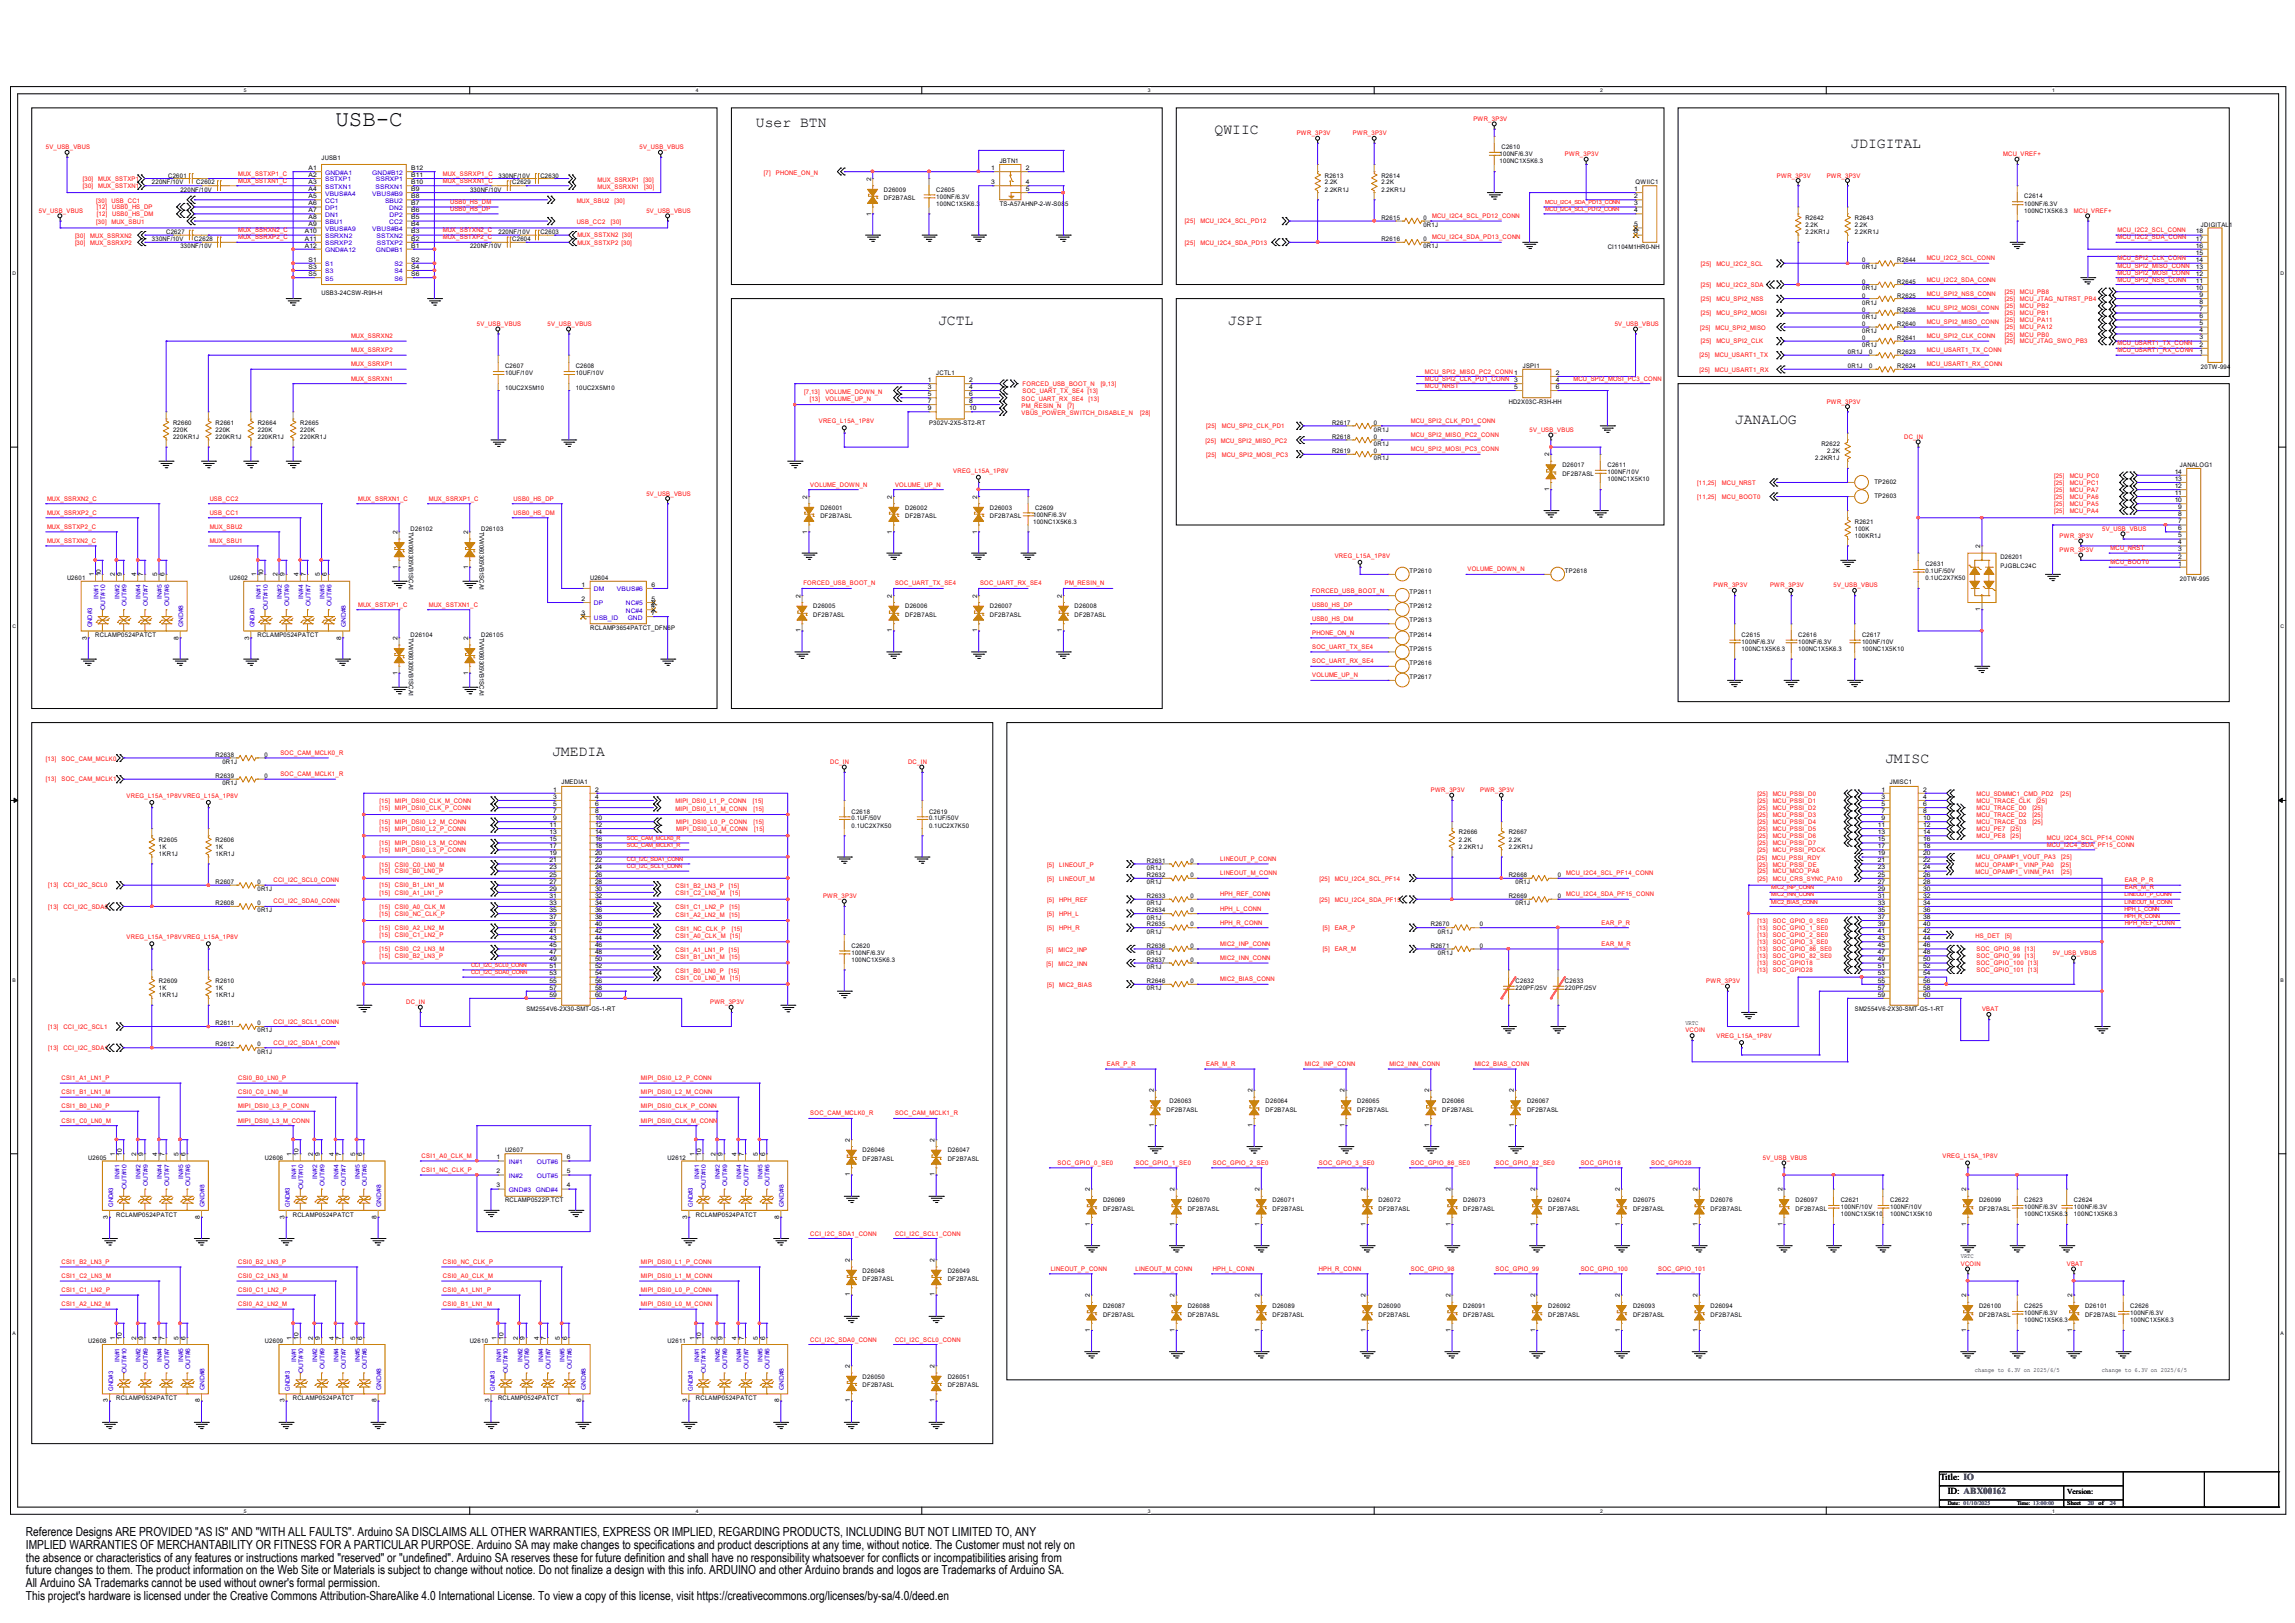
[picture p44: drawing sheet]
<svg xmlns="http://www.w3.org/2000/svg" width="297mm" height="210mm" viewBox="0 0 297 210" stroke-linecap="round" stroke-linejoin="round" font-family="sans-serif">
<defs><g id="words">
<text font-size="2.9" x="43.4" y="16.3">USB-C</text>
<g font-size="1.9">
<text x="97.8" y="16.4">User BTN</text>
<text x="157.2" y="17.4">QWIIC</text>
<text x="239.5" y="19.2">JDIGITAL</text>
<text x="121.4" y="42.1">JCTL</text>
<text x="158.9" y="42.1">JSPI</text>
<text x="224.5" y="54.9">JANALOG</text>
<text x="71.5" y="97.8">JMEDIA</text>
<text x="244" y="98.8">JMISC</text>
</g>
<g font-size="1.6">
<text x="3.4" y="198.8">Reference Designs ARE PROVIDED &quot;AS IS&quot; AND &quot;WITH ALL FAULTS&quot;. Arduino SA DISCLAIMS ALL OTHER WARRANTIES, EXPRESS OR IMPLIED, REGARDING PRODUCTS, INCLUDING BUT NOT LIMITED TO, ANY</text>
<text x="3.4" y="200.4">IMPLIED WARRANTIES OF MERCHANTABILITY OR FITNESS FOR A PARTICULAR PURPOSE. Arduino SA may make changes to specifications and product descriptions at any time, without notice. The Customer must not rely on</text>
<text x="3.4" y="202.1">the absence or characteristics of any features or instructions marked &quot;reserved&quot; or &quot;undefined&quot;. Arduino SA reserves these for future definition and shall have no responsibility whatsoever for conflicts or incompatibilities arising from</text>
<text x="3.4" y="203.7">future changes to them. The product information on the Web Site or Materials is subject to change without notice. Do not finalize a design with this info. ARDUINO and other Arduino brands and logos are Trademarks of Arduino SA.</text>
<text x="3.4" y="205.4">All Arduino SA Trademarks cannot be used without owner's formal permission.</text>
<text x="3.4" y="207">This project's hardware is licensed under the Creative Commons Attribution-ShareAlike 4.0 International License. To view a copy of this license, visit https://creativecommons.org/licenses/by-sa/4.0/deed.en</text>
</g>
<g font-size="1.2">
<text x="251.1" y="191.5">Title: IO</text>
<text x="252.1" y="193.4">ID: ABX00162</text>
</g>
<text font-size="1" x="267.5" y="193.3">Version:</text>
<g font-size=".8" fill="#f00">
<text x="167.8" y="17.5">PWR_3P3V</text>
<text x="175.1" y="17.5">PWR_3P3V</text>
<text x="190.7" y="15.7">PWR_3P3V</text>
<text x="5.9" y="19.3">5V_USB_VBUS</text>
<text x="10.7" y="23.4">[30]</text>
<text x="12.7" y="23.4">MUX_SSTXP1</text>
<text x="30.8" y="22.7">MUX_SSTXP1_C</text>
<text x="30.8" y="23.7">MUX_SSTXN1_C</text>
<text x="57.3" y="22.7">MUX_SSRXP1_C</text>
<text x="57.3" y="23.7">MUX_SSRXN1_C</text>
<text x="77.3" y="23.5">MUX_SSRXP1 [30]</text>
<text x="82.8" y="19.3">5V_USB_VBUS</text>
<text x="98.9" y="22.6">[7]</text>
<text x="100.4" y="22.6">PHONE_ON_N</text>
<text x="202.5" y="20.2">PWR_3P3V</text>
<text x="230" y="23">PWR_3P3V</text>
<text x="236.4" y="23">PWR_3P3V</text>
<text x="259.3" y="20.2">MCU_VREF+</text>
<text x="5" y="27.5">5V_USB_VBUS</text>
<text x="10.7" y="24.3">[30]</text>
<text x="12.5" y="26.2">[30]</text>
<text x="12.5" y="29">[30]</text>
<text x="12.5" y="27.1">[12]</text>
<text x="12.5" y="28">[12]</text>
<text x="12.7" y="24.3">MUX_SSTXN1</text>
<text x="14.4" y="26.2">USB_CC1</text>
<text x="14.4" y="29">MUX_SBU1</text>
<text x="14.5" y="27.1">USB0_HS_DP</text>
<text x="14.5" y="28">USB0_HS_DM</text>
<text x="58.3" y="26.4">USB0_HS_DM</text>
<text x="58.3" y="27.3">USB0_HS_DP</text>
<text x="74.6" y="26.2">MUX_SBU2</text>
<text x="74.6" y="29">USB_CC2</text>
<text x="77.3" y="24.4">MUX_SSRXN1</text>
<text x="79.1" y="29">[30]</text>
<text x="79.5" y="26.2">[30]</text>
<text x="83.4" y="24.4">[30]</text>
<text x="83.7" y="27.5">5V_USB_VBUS</text>
<text x="153.4" y="28.9">[25]</text>
<text x="155.4" y="28.9">MCU_I2C4_SCL_PD12</text>
<text x="185.3" y="28.2">MCU_I2C4_SCL_PD12_CONN</text>
<text x="268.4" y="27.5">MCU_VREF+</text>
<text x="9.7" y="31.7">[30]</text>
<text x="9.7" y="30.8">[30]</text>
<text x="11.7" y="31.7">MUX_SSRXP2</text>
<text x="11.7" y="30.8">MUX_SSRXN2</text>
<text x="30.8" y="30">MUX_SSRXN2_C</text>
<text x="30.8" y="31">MUX_SSRXP2_C</text>
<text x="57.3" y="30">MUX_SSTXN2_C</text>
<text x="57.3" y="31">MUX_SSTXP2_C</text>
<text x="74.7" y="30.7">MUX_SSTXN2 [30]</text>
<text x="74.7" y="31.7">MUX_SSTXP2 [30]</text>
<text x="153.4" y="31.7">[25]</text>
<text x="155.4" y="31.7">MCU_I2C4_SDA_PD13</text>
<text x="185.3" y="31">MCU_I2C4_SDA_PD13_CONN</text>
<text x="220.1" y="34.4">[25]</text>
<text x="222.1" y="34.4">MCU_I2C2_SCL</text>
<text x="249.4" y="33.7">MCU_I2C2_SCL_CONN</text>
<text x="274" y="30">MCU_I2C2_SCL_CONN</text>
<text x="274" y="31">MCU_I2C2_SDA_CONN</text>
<text x="274" y="33.7">MCU_SPI2_CLK_CONN</text>
<text x="274" y="34.6">MCU_SPI2_MISO_CONN</text>
<text x="274" y="35.5">MCU_SPI2_MOSI_CONN</text>
<text x="220.1" y="37.1">[25]</text>
<text x="220.1" y="39">[25]</text>
<text x="220.1" y="40.8">[25]</text>
<text x="222.1" y="37.1">MCU_I2C2_SDA</text>
<text x="222.1" y="39">MCU_SPI2_NSS</text>
<text x="222.1" y="40.8">MCU_SPI2_MOSI</text>
<text x="249.4" y="36.4">MCU_I2C2_SDA_CONN</text>
<text x="249.4" y="38.3">MCU_SPI2_NSS_CONN</text>
<text x="249.4" y="40.1">MCU_SPI2_MOSI_CONN</text>
<text x="249.4" y="41.9">MCU_SPI2_MISO_CONN</text>
<text x="259.4" y="38">[25]</text>
<text x="259.4" y="39">[25]</text>
<text x="259.4" y="39.9">[25]</text>
<text x="259.4" y="40.8">[25]</text>
<text x="259.4" y="41.7">[25]</text>
<text x="261.4" y="38">MCU_PB8</text>
<text x="261.4" y="39">MCU_JTAG_NJTRST_PB4</text>
<text x="261.4" y="39.9">MCU_PB2</text>
<text x="261.4" y="40.8">MCU_PB1</text>
<text x="261.4" y="41.7">MCU_PA11</text>
<text x="274" y="36.4">MCU_SPI2_NSS_CONN</text>
<text x="45.4" y="43.8">MUX_SSRXN2</text>
<text x="45.4" y="45.6">MUX_SSRXP2</text>
<text x="45.4" y="47.4">MUX_SSRXP1</text>
<text x="61.7" y="42.2">5V_USB_VBUS</text>
<text x="70.9" y="42.2">5V_USB_VBUS</text>
<text x="209" y="42.2">5V_USB_VBUS</text>
<text x="219.9" y="46.3">[25]</text>
<text x="220" y="42.7">[25]</text>
<text x="220.1" y="44.4">[25]</text>
<text x="221.9" y="46.3">MCU_USART1_TX</text>
<text x="222" y="42.7">MCU_SPI2_MISO</text>
<text x="222.1" y="44.4">MCU_SPI2_CLK</text>
<text x="249.4" y="43.8">MCU_SPI2_CLK_CONN</text>
<text x="249.4" y="45.6">MCU_USART1_TX_CONN</text>
<text x="249.4" y="47.4">MCU_USART1_RX_CONN</text>
<text x="259.4" y="42.6">[25]</text>
<text x="259.4" y="43.5">[25]</text>
<text x="259.4" y="44.4">[25]</text>
<text x="261.4" y="42.6">MCU_PA12</text>
<text x="261.4" y="43.5">MCU_PB0</text>
<text x="261.4" y="44.4">MCU_JTAG_SWO_PB3</text>
<text x="274" y="44.7">MCU_USART1_TX_CONN</text>
<text x="274" y="45.6">MCU_USART1_RX_CONN</text>
<text x="45.4" y="49.3">MUX_SSRXN1</text>
<text x="104.1" y="51">[7,13]</text>
<text x="104.8" y="51.8">[13]</text>
<text x="106.8" y="51">VOLUME_DOWN_N</text>
<text x="106.8" y="51.8">VOLUME_UP_N</text>
<text x="132.2" y="51.8">SOC_UART_RX_SE4</text>
<text x="132.2" y="53.7">VBUS_POWER_SWITCH_DISABLE_N</text>
<text x="132.2" y="52.8">PM_RESIN_N</text>
<text x="132.3" y="49.9">FORCED_USB_BOOT_N</text>
<text x="132.3" y="50.8">SOC_UART_TX_SE4 [13]</text>
<text x="138.1" y="52.8">[7]</text>
<text x="140.9" y="51.8">[13]</text>
<text x="142.5" y="49.9">[9,13]</text>
<text x="147.6" y="53.7">[28]</text>
<text x="184.4" y="48.3">MCU_SPI2_MISO_PC2_CONN 1</text>
<text x="184.4" y="49.3">MCU_SPI2_CLK_PD1_CONN</text>
<text x="184.4" y="50.2">MCU_NRST</text>
<text x="203.6" y="49.3">MCU_SPI2_MOSI_PC3_CONN</text>
<text x="219.9" y="48.1">[25]</text>
<text x="221.9" y="48.1">MCU_USART1_RX</text>
<text x="236.4" y="52.2">PWR_3P3V</text>
<text x="106" y="54.8">VREG_L15A_1P8V</text>
<text x="156" y="57.3">[25]</text>
<text x="156.1" y="55.4">[25]</text>
<text x="156.1" y="59.1">[25]</text>
<text x="158" y="57.3">MCU_SPI2_MISO_PC2</text>
<text x="158.1" y="55.4">MCU_SPI2_CLK_PD1</text>
<text x="158.1" y="59.1">MCU_SPI2_MOSI_PC3</text>
<text x="182.6" y="54.7">MCU_SPI2_CLK_PD1_CONN</text>
<text x="182.6" y="56.5">MCU_SPI2_MISO_PC2_CONN</text>
<text x="182.6" y="58.4">MCU_SPI2_MOSI_PC3_CONN</text>
<text x="198" y="55.9">5V_USB_VBUS</text>
<text x="246.4" y="56.8">DC_IN</text>
<text x="6.1" y="64.8">MUX_SSRXN2_C</text>
<text x="27.1" y="64.8">USB_CC2</text>
<text x="46.4" y="64.8">MUX_SSRXN1_C</text>
<text x="55.5" y="64.8">MUX_SSRXP1_C</text>
<text x="66.5" y="64.8">USB0_HS_DP</text>
<text x="83.7" y="64.1">5V_USB_VBUS</text>
<text x="104.9" y="63">VOLUME_DOWN_N</text>
<text x="115.8" y="63">VOLUME_UP_N</text>
<text x="123.4" y="61.2">VREG_L15A_1P8V</text>
<text x="219.7" y="62.7">[11,25]</text>
<text x="219.7" y="64.5">[11,25]</text>
<text x="222.9" y="62.7">MCU_NRST</text>
<text x="222.9" y="64.5">MCU_BOOT0</text>
<text x="265.8" y="61.8">[25]</text>
<text x="265.8" y="62.7">[25]</text>
<text x="265.8" y="63.7">[25]</text>
<text x="265.8" y="64.5">[25]</text>
<text x="265.8" y="65.5">[25]</text>
<text x="267.9" y="61.8">MCU_PC0</text>
<text x="267.9" y="62.7">MCU_PC1</text>
<text x="267.9" y="63.7">MCU_PA7</text>
<text x="267.9" y="64.5">MCU_PA6</text>
<text x="267.9" y="65.5">MCU_PA5</text>
<text x="6.1" y="70.3">MUX_SSTXN2_C</text>
<text x="6.1" y="68.4">MUX_SSTXP2_C</text>
<text x="6.1" y="66.6">MUX_SSRXP2_C</text>
<text x="27.1" y="70.3">MUX_SBU1</text>
<text x="27.1" y="68.4">MUX_SBU2</text>
<text x="27.1" y="66.6">USB_CC1</text>
<text x="66.5" y="66.6">USB0_HS_DM</text>
<text x="265.8" y="66.4">[25]</text>
<text x="266.5" y="69.6">PWR_3P3V</text>
<text x="266.5" y="71.4">PWR_3P3V</text>
<text x="267.9" y="66.4">MCU_PA4</text>
<text x="272" y="68.7">5V_USB_VBUS</text>
<text x="273.1" y="71.2">MCU_NRST</text>
<text x="104" y="75.8">FORCED_USB_BOOT_N</text>
<text x="115.8" y="75.8">SOC_UART_TX_SE4</text>
<text x="126.8" y="75.8">SOC_UART_RX_SE4</text>
<text x="137.8" y="75.8">PM_RESIN_N</text>
<text x="169.8" y="76.7">FORCED_USB_BOOT_N</text>
<text x="172.7" y="72.2">VREG_L15A_1P8V</text>
<text x="189.9" y="73.9">VOLUME_DOWN_N</text>
<text x="221.8" y="76">PWR_3P3V</text>
<text x="229.1" y="76">PWR_3P3V</text>
<text x="237.3" y="76">5V_USB_VBUS</text>
<text x="273.1" y="73">MCU_BOOT0</text>
<text x="46.4" y="78.5">MUX_SSTXP1_C</text>
<text x="55.5" y="78.5">MUX_SSTXN1_C</text>
<text x="169.8" y="78.5">USB0_HS_DP</text>
<text x="169.8" y="80.3">USB0_HS_DM</text>
<text x="169.8" y="82.2">PHONE_ON_N</text>
<text x="169.8" y="84">SOC_UART_TX_SE4</text>
<text x="169.8" y="85.8">SOC_UART_RX_SE4</text>
<text x="169.8" y="87.7">VOLUME_UP_N</text>
<text x="5.9" y="98.4">[13]</text>
<text x="5.9" y="101.1">[13]</text>
<text x="8" y="98.4">SOC_CAM_MCLK0</text>
<text x="8" y="101.1">SOC_CAM_MCLK1</text>
<text x="36.3" y="97.7">SOC_CAM_MCLK0_R</text>
<text x="36.3" y="100.4">SOC_CAM_MCLK1_R</text>
<text x="107.4" y="98.8">DC_IN</text>
<text x="117.5" y="98.8">DC_IN</text>
<text x="16.4" y="103.2">VREG_L15A_1P8VVREG_L15A_1P8V</text>
<text x="49.1" y="103.9">[15]</text>
<text x="49.1" y="104.8">[15]</text>
<text x="49.1" y="106.6">[15]</text>
<text x="49.1" y="107.6">[15]</text>
<text x="51.1" y="103.9">MIPI_DSI0_CLK_M_CONN</text>
<text x="51.1" y="104.8">MIPI_DSI0_CLK_P_CONN</text>
<text x="51.1" y="106.6">MIPI_DSI0_L2_M_CONN</text>
<text x="51.1" y="107.6">MIPI_DSI0_L2_P_CONN</text>
<text x="87.4" y="104">MIPI_DSI0_L1_P_CONN</text>
<text x="87.4" y="104.9">MIPI_DSI0_L1_M_CONN</text>
<text x="87.5" y="106.6">MIPI_DSI0_L0_P_CONN</text>
<text x="87.5" y="107.6">MIPI_DSI0_L0_M_CONN</text>
<text x="97.4" y="104">[15]</text>
<text x="97.5" y="104.9">[15]</text>
<text x="97.5" y="106.6">[15]</text>
<text x="97.6" y="107.6">[15]</text>
<text x="185.2" y="102.5">PWR_3P3V</text>
<text x="191.6" y="102.5">PWR_3P3V</text>
<text x="227.4" y="103">[25]</text>
<text x="227.4" y="103.9">[25]</text>
<text x="227.4" y="104.8">[25]</text>
<text x="227.4" y="105.7">[25]</text>
<text x="227.4" y="106.6">[25]</text>
<text x="227.4" y="107.6">[25]</text>
<text x="229.4" y="103">MCU_PSSI_D0</text>
<text x="229.4" y="103.9">MCU_PSSI_D1</text>
<text x="229.4" y="104.8">MCU_PSSI_D2</text>
<text x="229.4" y="105.7">MCU_PSSI_D3</text>
<text x="229.4" y="106.6">MCU_PSSI_D4</text>
<text x="229.4" y="107.6">MCU_PSSI_D5</text>
<text x="255.8" y="103">MCU_SDMMC1_CMD_PD2</text>
<text x="255.8" y="103.9">MCU_TRACE_CLK</text>
<text x="255.8" y="104.8">MCU_TRACE_D0</text>
<text x="255.8" y="105.7">MCU_TRACE_D2</text>
<text x="255.8" y="106.6">MCU_TRACE_D3</text>
<text x="255.8" y="107.6">MCU_PE7</text>
<text x="260.2" y="107.6">[25]</text>
<text x="263" y="104.8">[25]</text>
<text x="263" y="105.7">[25]</text>
<text x="263" y="106.6">[25]</text>
<text x="263.6" y="103.9">[25]</text>
<text x="266.7" y="103">[25]</text>
<text x="49.1" y="109.4">[15]</text>
<text x="49.1" y="110.3">[15]</text>
<text x="49.1" y="112.1">[15]</text>
<text x="49.1" y="113">[15]</text>
<text x="51.1" y="109.4">MIPI_DSI0_L3_M_CONN</text>
<text x="51.1" y="110.3">MIPI_DSI0_L3_P_CONN</text>
<text x="51.1" y="112.1">CSI0_C0_LN0_M</text>
<text x="51.1" y="113">CSI0_B0_LN0_P</text>
<text x="135.5" y="112.1">[5]</text>
<text x="135.5" y="113.9">[5]</text>
<text x="137.1" y="112.1">LINEOUT_P</text>
<text x="137.1" y="113.9">LINEOUT_M</text>
<text x="157.9" y="111.4">LINEOUT_P_CONN</text>
<text x="157.9" y="113.3">LINEOUT_M_CONN</text>
<text x="170.8" y="113.9">[25]</text>
<text x="172.7" y="113.9">MCU_I2C4_SCL_PF14</text>
<text x="202.7" y="113.3">MCU_I2C4_SCL_PF14_CONN</text>
<text x="227.4" y="111.3">[25]</text>
<text x="227.4" y="108.4">[25]</text>
<text x="227.4" y="109.4">[25]</text>
<text x="227.4" y="113.9">[25]</text>
<text x="227.4" y="110.3">[25]</text>
<text x="227.4" y="112.1">[25]</text>
<text x="227.4" y="113">[25]</text>
<text x="229.3" y="111.3">MCU_PSSI_RDY</text>
<text x="229.4" y="108.4">MCU_PSSI_D6</text>
<text x="229.4" y="109.4">MCU_PSSI_D7</text>
<text x="229.4" y="113.9">MCU_CRS_SYNC_PA10</text>
<text x="229.4" y="110.3">MCU_PSSI_PDCK</text>
<text x="229.4" y="112.1">MCU_PSSI_DE</text>
<text x="229.4" y="113">MCU_MCO_PA8</text>
<text x="255.7" y="112.2">MCU_OPAMP1_ VINP_PA0</text>
<text x="255.7" y="113.1">MCU_OPAMP1_ VINM_PA1</text>
<text x="255.8" y="111.2">MCU_OPAMP1_VOUT_PA3</text>
<text x="255.8" y="108.4">MCU_PE8</text>
<text x="260.2" y="108.4">[25]</text>
<text x="264.9" y="108.7">MCU_I2C4_SCL_PF14_CONN</text>
<text x="264.9" y="109.6">MCU_I2C4_SDA_PF15_CONN</text>
<text x="266.7" y="112.2">[25]</text>
<text x="266.8" y="111.2">[25]</text>
<text x="266.8" y="113.1">[25]</text>
<text x="6.2" y="114.8">[13]</text>
<text x="6.2" y="117.6">[13]</text>
<text x="8.2" y="114.8">CCI_I2C_SCL0</text>
<text x="8.2" y="117.6">CCI_I2C_SDA0</text>
<text x="35.4" y="114.2">CCI_I2C_SCL0_CONN</text>
<text x="35.4" y="116.9">CCI_I2C_SDA0_CONN</text>
<text x="49.1" y="114.8">[15]</text>
<text x="49.1" y="115.8">[15]</text>
<text x="49.1" y="117.6">[15]</text>
<text x="49.1" y="118.5">[15]</text>
<text x="51.1" y="114.8">CSI0_B1_LN1_M</text>
<text x="51.1" y="115.8">CSI0_A1_LN1_P</text>
<text x="51.1" y="117.6">CSI0_A0_CLK_M</text>
<text x="51.1" y="118.5">CSI0_NC_CLK_P</text>
<text x="87.4" y="115">CSI1_B2_LN3_P</text>
<text x="87.4" y="115.9">CSI1_C2_LN3_M</text>
<text x="87.4" y="117.7">CSI1_C1_LN2_P</text>
<text x="87.4" y="118.6">CSI1_A2_LN2_M</text>
<text x="94.3" y="115">[15]</text>
<text x="94.4" y="117.7">[15]</text>
<text x="94.4" y="118.6">[15]</text>
<text x="94.5" y="115.9">[15]</text>
<text x="106.5" y="116.2">PWR_3P3V</text>
<text x="135.5" y="116.7">[5]</text>
<text x="135.5" y="118.5">[5]</text>
<text x="137.1" y="116.7">HPH_REF</text>
<text x="137.1" y="118.5">HPH_L</text>
<text x="157.9" y="116">HPH_REF_CONN</text>
<text x="157.9" y="117.8">HPH_L_CONN</text>
<text x="157.9" y="119.7">HPH_R_CONN</text>
<text x="170.8" y="116.7">[25]</text>
<text x="172.7" y="116.7">MCU_I2C4_SDA_PF15</text>
<text x="202.7" y="116">MCU_I2C4_SDA_PF15_CONN</text>
<text x="207.3" y="119.7">EAR_P_R</text>
<text x="227.4" y="119.4">[13]</text>
<text x="229.4" y="119.4">SOC_GPIO_0_SE0</text>
<text x="275" y="119.7">HPH_REF_CONN</text>
<text x="275" y="114.2">EAR_P_R</text>
<text x="275" y="115.1">EAR_M_R</text>
<text x="16.4" y="121.5">VREG_L15A_1P8VVREG_L15A_1P8V</text>
<text x="49.1" y="120.3">[15]</text>
<text x="49.1" y="121.3">[15]</text>
<text x="49.1" y="123.1">[15]</text>
<text x="49.1" y="124">[15]</text>
<text x="51.1" y="120.3">CSI0_A2_LN2_M</text>
<text x="51.1" y="121.3">CSI0_C1_LN2_P</text>
<text x="51.1" y="123.1">CSI0_C2_LN3_M</text>
<text x="51.1" y="124">CSI0_B2_LN3_P</text>
<text x="87.4" y="120.4">CSI1_NC_CLK_P</text>
<text x="87.4" y="121.4">CSI1_A0_CLK_M</text>
<text x="87.4" y="123.2">CSI1_A1_LN1_P</text>
<text x="87.4" y="124.1">CSI1_B1_LN1_M</text>
<text x="87.4" y="125.9">CSI1_B0_LN0_P</text>
<text x="94.3" y="123.2">[15]</text>
<text x="94.3" y="125.9">[15]</text>
<text x="94.4" y="124.1">[15]</text>
<text x="94.5" y="121.4">[15]</text>
<text x="94.7" y="120.4">[15]</text>
<text x="135.4" y="123.2">[5]</text>
<text x="135.4" y="125">[5]</text>
<text x="135.5" y="120.3">[5]</text>
<text x="137" y="123.2">MIC2_INP</text>
<text x="137" y="125">MIC2_INN</text>
<text x="137.1" y="120.3">HPH_R</text>
<text x="157.9" y="122.4">MIC2_INP_CONN</text>
<text x="157.9" y="124.2">MIC2_INN_CONN</text>
<text x="171.2" y="120.3">[5]</text>
<text x="171.2" y="123.1">[5]</text>
<text x="172.7" y="120.3">EAR_P</text>
<text x="172.7" y="123.1">EAR_M</text>
<text x="207.3" y="122.4">EAR_M_R</text>
<text x="227.4" y="120.3">[13]</text>
<text x="227.4" y="121.3">[13]</text>
<text x="227.4" y="122.2">[13]</text>
<text x="227.4" y="123.1">[13]</text>
<text x="227.4" y="124">[13]</text>
<text x="227.4" y="124.9">[13]</text>
<text x="227.4" y="125.8">[13]</text>
<text x="229.4" y="120.3">SOC_GPIO_1_SE0</text>
<text x="229.4" y="121.3">SOC_GPIO_2_SE0</text>
<text x="229.4" y="122.2">SOC_GPIO_3_SE0</text>
<text x="229.4" y="123.1">SOC_GPIO_86_SE0</text>
<text x="229.4" y="124">SOC_GPIO_82_SE0</text>
<text x="229.4" y="124.9">SOC_GPIO18</text>
<text x="229.4" y="125.8">SOC_GPIO28</text>
<text x="255.7" y="121.4">HS_DET</text>
<text x="255.8" y="123.1">SOC_GPIO_98</text>
<text x="255.8" y="124">SOC_GPIO_99</text>
<text x="255.8" y="124.9">SOC_GPIO_100</text>
<text x="255.8" y="125.8">SOC_GPIO_101</text>
<text x="259.5" y="121.4">[5]</text>
<text x="262.1" y="123.1">[13]</text>
<text x="262.1" y="124">[13]</text>
<text x="262.5" y="124.9">[13]</text>
<text x="262.5" y="125.8">[13]</text>
<text x="265.7" y="123.6">5V_USB_VBUS</text>
<text x="52.6" y="129.9">DC_IN</text>
<text x="87.4" y="126.8">CSI1_C0_LN0_M</text>
<text x="91.9" y="129.9">PWR_3P3V</text>
<text x="94.5" y="126.8">[15]</text>
<text x="135.5" y="127.7">[5]</text>
<text x="137.1" y="127.7">MIC2_BIAS</text>
<text x="157.9" y="127">MIC2_BIAS_CONN</text>
<text x="220.8" y="127.2">PWR_3P3V</text>
<text x="256.5" y="130.8">VBAT</text>
<text x="6.2" y="133.1">[13]</text>
<text x="6.2" y="135.9">[13]</text>
<text x="8.2" y="133.1">CCI_I2C_SCL1</text>
<text x="8.2" y="135.9">CCI_I2C_SDA1</text>
<text x="35.4" y="132.4">CCI_I2C_SCL1_CONN</text>
<text x="35.4" y="135.2">CCI_I2C_SDA1_CONN</text>
<text x="143.3" y="137.9">EAR_P_R</text>
<text x="156.1" y="137.9">EAR_M_R</text>
<text x="168.9" y="137.9">MIC2_INP_CONN</text>
<text x="179.8" y="137.9">MIC2_INN_CONN</text>
<text x="190.8" y="137.9">MIC2_BIAS_CONN</text>
<text x="218.1" y="133.6">VCOIN</text>
<text x="222.1" y="134.3">VREG_L15A_1P8V</text>
<text x="8" y="143.4">CSI1_B0_LN0_P</text>
<text x="8" y="141.6">CSI1_B1_LN1_M</text>
<text x="8" y="139.8">CSI1_A1_LN1_P</text>
<text x="30.8" y="143.4">MIPI_DSI0_L3_P_CONN</text>
<text x="30.8" y="141.6">CSI0_C0_LN0_M</text>
<text x="30.8" y="139.8">CSI0_B0_LN0_P</text>
<text x="82.9" y="143.4">MIPI_DSI0_CLK_P_CONN</text>
<text x="82.9" y="139.8">MIPI_DSI0_L2_P_CONN</text>
<text x="82.9" y="141.6">MIPI_DSI0_L2_M_CONN</text>
<text x="8" y="145.3">CSI1_C0_LN0_M</text>
<text x="30.8" y="145.3">MIPI_DSI0_L3_M_CONN</text>
<text x="54.6" y="149.8">CSI1_A0_CLK_M</text>
<text x="82.9" y="145.3">MIPI_DSI0_CLK_M_CONN</text>
<text x="104.9" y="144.3">SOC_CAM_MCLK0_R</text>
<text x="115.8" y="144.3">SOC_CAM_MCLK1_R</text>
<text x="251.4" y="149.9">VREG_L15A_1P8V</text>
<text x="54.6" y="151.7">CSI1_NC_CLK_P</text>
<text x="136.9" y="150.7">SOC_GPIO_0_SE0</text>
<text x="146.9" y="150.7">SOC_GPIO_1_SE0</text>
<text x="157" y="150.7">SOC_GPIO_2_SE0</text>
<text x="170.7" y="150.7">SOC_GPIO_3_SE0</text>
<text x="182.6" y="150.7">SOC_GPIO_86_SE0</text>
<text x="193.6" y="150.7">SOC_GPIO_82_SE0</text>
<text x="204.6" y="150.7">SOC_GPIO18</text>
<text x="213.7" y="150.7">SOC_GPIO28</text>
<text x="228.1" y="150.1">5V_USB_VBUS</text>
<text x="104.9" y="159.9">CCI_I2C_SDA1_CONN</text>
<text x="115.8" y="159.9">CCI_I2C_SCL1_CONN</text>
<text x="8" y="167.2">CSI1_C1_LN2_P</text>
<text x="8" y="165.4">CSI1_C2_LN3_M</text>
<text x="8" y="163.6">CSI1_B2_LN3_P</text>
<text x="30.8" y="167.2">CSI0_C1_LN2_P</text>
<text x="30.8" y="165.4">CSI0_C2_LN3_M</text>
<text x="30.8" y="163.6">CSI0_B2_LN3_P</text>
<text x="57.3" y="165.4">CSI0_A0_CLK_M</text>
<text x="57.3" y="163.6">CSI0_NC_CLK_P</text>
<text x="57.3" y="167.2">CSI0_A1_LN1_P</text>
<text x="82.9" y="167.2">MIPI_DSI0_L0_P_CONN</text>
<text x="82.9" y="165.4">MIPI_DSI0_L1_M_CONN</text>
<text x="82.9" y="163.6">MIPI_DSI0_L1_P_CONN</text>
<text x="136" y="164.4">LINEOUT_P_CONN</text>
<text x="146.9" y="164.4">LINEOUT_M_CONN</text>
<text x="157" y="164.4">HPH_L_CONN</text>
<text x="170.7" y="164.4">HPH_R_CONN</text>
<text x="182.6" y="164.4">SOC_GPIO_98</text>
<text x="193.6" y="164.4">SOC_GPIO_99</text>
<text x="204.6" y="164.4">SOC_GPIO_100</text>
<text x="214.6" y="164.4">SOC_GPIO_101</text>
<text x="253.8" y="163.8">VCOIN</text>
<text x="267.5" y="163.8">VBAT</text>
<text x="8" y="169">CSI1_A2_LN2_M</text>
<text x="30.8" y="169">CSI0_A2_LN2_M</text>
<text x="57.3" y="169">CSI0_B1_LN1_M</text>
<text x="82.9" y="169">MIPI_DSI0_L0_M_CONN</text>
<text x="104.9" y="173.6">CCI_I2C_SDA0_CONN</text>
<text x="115.8" y="173.6">CCI_I2C_SCL0_CONN</text>
</g>
<g font-size=".8">
<text x="19.7" y="23.9">220NF/10V</text>
<text x="21.8" y="23">C2601</text>
<text x="25.4" y="23.9">C2602</text>
<text x="39.9" y="22">A1</text>
<text x="39.9" y="22.9">A2</text>
<text x="39.9" y="23.8">A3</text>
<text x="41.6" y="20.7">JUSB1</text>
<text x="53.2" y="22.9">B11</text>
<text x="53.2" y="23.8">B10</text>
<text x="53.2" y="22">B12</text>
<text x="64.5" y="23">330NF/10V</text>
<text x="66.3" y="23.9">C2629</text>
<text x="69.9" y="23">C2630</text>
<text x="112.7" y="23.4" transform="rotate(-90 112.7 23.4)">2</text>
<text x="128.3" y="22">1</text>
<text x="128.3" y="23.8">3</text>
<text x="129.4" y="21.1">JBTN1</text>
<text x="132.8" y="22">2</text>
<text x="132.8" y="23.8">4</text>
<text x="171.5" y="23">R2613</text>
<text x="171.5" y="23.9">2.2K</text>
<text x="178.8" y="23">R2614</text>
<text x="178.8" y="23.9">2.2K</text>
<text x="194.1" y="20.2">100NF/6.3V</text>
<text x="194.1" y="21.1">100NC1X5K6.3</text>
<text x="194.3" y="19.3">C2610</text>
<text x="211.7" y="23.9">QWIIC1</text>
<text x="23.3" y="24.8">220NF/10V</text>
<text x="39.9" y="24.7">A4</text>
<text x="39.9" y="25.6">A5</text>
<text x="39.9" y="26.6">A6</text>
<text x="39.9" y="27.5">A7</text>
<text x="39.9" y="28.4">A8</text>
<text x="39.9" y="29.3">A9</text>
<text x="53.2" y="27.5">B6</text>
<text x="53.2" y="28.4">B5</text>
<text x="53.2" y="26.6">B7</text>
<text x="53.2" y="25.6">B8</text>
<text x="53.2" y="29.3">B4</text>
<text x="53.2" y="24.7">B9</text>
<text x="60.8" y="24.8">330NF/10V</text>
<text x="112.7" y="27.9" transform="rotate(-90 112.7 27.9)">1</text>
<text x="114.4" y="24.8">D26009</text>
<text x="114.4" y="25.9">DF2B7ASL</text>
<text x="121.2" y="24.8">C2605</text>
<text x="121.2" y="25.7">100NF/6.3V</text>
<text x="121.2" y="26.6">100NC1X5K6.3</text>
<text x="129.4" y="26.6">TS-A57AHNP-2-W-S085</text>
<text x="132.8" y="24.7">5</text>
<text x="171.5" y="24.8">2.2KR1J</text>
<text x="178.8" y="28.4">R2615</text>
<text x="178.8" y="24.8">2.2KR1J</text>
<text x="184.2" y="29.4">0R1J</text>
<text x="184.2" y="28.4">0</text>
<text x="211.5" y="24.7">1</text>
<text x="211.5" y="25.6">2</text>
<text x="211.5" y="26.6">3</text>
<text x="211.5" y="27.5">4</text>
<text x="211.5" y="29.3">5</text>
<text x="233.6" y="28.4">R2642</text>
<text x="233.6" y="29.4">2.2K</text>
<text x="240" y="28.4">R2643</text>
<text x="240" y="29.4">2.2K</text>
<text x="262" y="25.7">C2614</text>
<text x="262" y="26.6">100NF/6.3V</text>
<text x="262" y="27.6">100NC1X5K6.3</text>
<text x="284.8" y="29.4">JDIGITAL1</text>
<text x="19.7" y="31.2">330NF/10V</text>
<text x="21.5" y="30.3">C2627</text>
<text x="23.3" y="32.1">330NF/10V</text>
<text x="25.1" y="31.2">C2628</text>
<text x="39.4" y="30.2">A10</text>
<text x="39.4" y="31.1">A11</text>
<text x="39.4" y="32">A12</text>
<text x="39.9" y="33.9">S1</text>
<text x="39.9" y="34.8">S3</text>
<text x="39.9" y="35.7">S5</text>
<text x="53.2" y="33.9">S2</text>
<text x="53.2" y="34.8">S4</text>
<text x="53.2" y="35.7">S6</text>
<text x="53.2" y="31.1">B2</text>
<text x="53.2" y="30.2">B3</text>
<text x="53.2" y="32">B1</text>
<text x="60.8" y="32.1">220NF/10V</text>
<text x="64.5" y="30.3">220NF/10V</text>
<text x="66.3" y="31.2">C2604</text>
<text x="69.9" y="30.3">C2603</text>
<text x="178.8" y="31.2">R2616</text>
<text x="184.2" y="32.1">0R1J</text>
<text x="184.2" y="31.2">0</text>
<text x="208.1" y="32.2">CI1104M1HR0-NH</text>
<text x="211.5" y="30.2">6</text>
<text x="233.6" y="30.3">2.2KR1J</text>
<text x="240" y="30.3">2.2KR1J</text>
<text x="241" y="33.9">0</text>
<text x="241" y="34.8">0R1J</text>
<text x="245.5" y="33.9">R2644</text>
<text x="284.2" y="35.7">12</text>
<text x="284.2" y="34.8">13</text>
<text x="284.2" y="33.9">14</text>
<text x="284.2" y="33">15</text>
<text x="284.2" y="32">16</text>
<text x="284.2" y="31.1">17</text>
<text x="284.2" y="30.2">18</text>
<text x="41.6" y="38.2">USB3-24CSW-R9H-H</text>
<text x="241" y="36.7">0</text>
<text x="241" y="37.6">0R1J</text>
<text x="241" y="38.5">0</text>
<text x="241" y="39.4">0R1J</text>
<text x="241" y="40.3">0</text>
<text x="241" y="41.3">0R1J</text>
<text x="245.5" y="36.7">R2645</text>
<text x="245.5" y="38.5">R2625</text>
<text x="245.5" y="40.3">R2626</text>
<text x="284.2" y="37.5">10</text>
<text x="284.2" y="36.6">11</text>
<text x="284.7" y="41.2">6</text>
<text x="284.7" y="40.3">7</text>
<text x="284.7" y="39.4">8</text>
<text x="284.7" y="38.4">9</text>
<text x="65.4" y="47.7">C2607</text>
<text x="74.5" y="47.7">C2608</text>
<text x="197.1" y="47.7">JSPI1</text>
<text x="239.2" y="47.7">0R1J</text>
<text x="239.2" y="45.8">0R1J</text>
<text x="241" y="42.2">0</text>
<text x="241" y="43.1">0R1J</text>
<text x="241" y="44">0</text>
<text x="241" y="44.9">0R1J</text>
<text x="241.9" y="47.7">0</text>
<text x="241.9" y="45.8">0</text>
<text x="245.5" y="47.7">R2624</text>
<text x="245.5" y="45.8">R2623</text>
<text x="245.5" y="42.2">R2640</text>
<text x="245.5" y="44">R2641</text>
<text x="284.7" y="45.7">1</text>
<text x="284.7" y="44.9">2</text>
<text x="284.7" y="43.9">3</text>
<text x="284.7" y="43">4</text>
<text x="284.7" y="42.1">5</text>
<text x="284.8" y="47.8">20TW-994</text>
<text x="65.4" y="48.5">10UF/10V</text>
<text x="65.4" y="50.4">10UC2X5M10</text>
<text x="74.5" y="48.5">10UF/10V</text>
<text x="74.5" y="50.4">10UC2X5M10</text>
<text x="120.1" y="49.4">1</text>
<text x="120.1" y="50.3">3</text>
<text x="120.1" y="51.3">5</text>
<text x="120.1" y="52.1">7</text>
<text x="120.1" y="53.1">9</text>
<text x="121.2" y="48.5">JCTL1</text>
<text x="125.4" y="49.4">2</text>
<text x="125.4" y="50.3">4</text>
<text x="125.4" y="51.3">6</text>
<text x="125.4" y="52.1">8</text>
<text x="125.4" y="53.1">10</text>
<text x="195.3" y="52.3">HD2X03C-R3H-HH</text>
<text x="196" y="49.4">3</text>
<text x="196" y="50.3">5</text>
<text x="201.3" y="48.5">2</text>
<text x="201.3" y="49.4">4</text>
<text x="201.3" y="50.3">6</text>
<text x="22.4" y="55">R2660</text>
<text x="22.4" y="55.9">220K</text>
<text x="22.4" y="56.8">220KR1J</text>
<text x="27.9" y="55">R2661</text>
<text x="27.9" y="55.9">220K</text>
<text x="27.9" y="56.8">220KR1J</text>
<text x="33.4" y="55">R2664</text>
<text x="33.4" y="55.9">220K</text>
<text x="33.4" y="56.8">220KR1J</text>
<text x="38.9" y="55">R2665</text>
<text x="38.9" y="55.9">220K</text>
<text x="38.9" y="56.8">220KR1J</text>
<text x="120.2" y="55">P302V-2X5-ST2-RT</text>
<text x="172.4" y="55">R2617</text>
<text x="172.4" y="56.8">R2618</text>
<text x="172.4" y="58.6">R2619</text>
<text x="177.8" y="55.9">0R1J</text>
<text x="177.8" y="57.7">0R1J</text>
<text x="177.8" y="59.6">0R1J</text>
<text x="177.8" y="55">0</text>
<text x="177.8" y="56.8">0</text>
<text x="177.8" y="58.6">0</text>
<text x="200.5" y="59" transform="rotate(-90 200.5 59)">2</text>
<text x="234.9" y="59.6">2.2KR1J</text>
<text x="235.7" y="57.7">R2622</text>
<text x="236.5" y="58.6">2.2K</text>
<text x="104.5" y="64.5" transform="rotate(-90 104.5 64.5)">2</text>
<text x="106.2" y="65.9">D26001</text>
<text x="115.4" y="64.5" transform="rotate(-90 115.4 64.5)">2</text>
<text x="117.1" y="65.9">D26002</text>
<text x="126.4" y="64.5" transform="rotate(-90 126.4 64.5)">2</text>
<text x="128.1" y="65.9">D26003</text>
<text x="133.9" y="65.9">C2609</text>
<text x="200.5" y="63.5" transform="rotate(-90 200.5 63.5)">1</text>
<text x="202.2" y="60.4">D26017</text>
<text x="202.2" y="61.5">DF2B7ASL</text>
<text x="208" y="60.4">C2611</text>
<text x="208" y="61.4">100NF/10V</text>
<text x="208" y="62.3">100NC1X5K10</text>
<text x="242.6" y="64.5">TP2603</text>
<text x="242.6" y="62.6">TP2602</text>
<text x="281.4" y="65">10</text>
<text x="281.4" y="64">11</text>
<text x="281.4" y="63.1">12</text>
<text x="281.4" y="62.2">13</text>
<text x="281.4" y="61.3">14</text>
<text x="281.9" y="65.9">9</text>
<text x="282.1" y="60.4">JANALOG1</text>
<text x="51.4" y="69.1" transform="rotate(-90 51.4 69.1)">2</text>
<text x="52.9" y="68.8" transform="rotate(90 52.9 68.8)">TVW060305VB1SCA1</text>
<text x="53.1" y="68.7">D26102</text>
<text x="60.6" y="69.1" transform="rotate(-90 60.6 69.1)">2</text>
<text x="62.1" y="68.8" transform="rotate(90 62.1 68.8)">TVW060305VB1SCA1</text>
<text x="62.3" y="68.7">D26103</text>
<text x="104.5" y="69" transform="rotate(-90 104.5 69)">1</text>
<text x="106.2" y="67">DF2B7ASL</text>
<text x="115.4" y="69" transform="rotate(-90 115.4 69)">1</text>
<text x="117.1" y="67">DF2B7ASL</text>
<text x="126.4" y="69" transform="rotate(-90 126.4 69)">1</text>
<text x="128.1" y="67">DF2B7ASL</text>
<text x="133.7" y="66.8">100NF/6.3V</text>
<text x="133.7" y="67.8">100NC1X5K6.3</text>
<text x="240" y="67.8">R2621</text>
<text x="240" y="68.7">100K</text>
<text x="240" y="69.6">100KR1J</text>
<text x="256.3" y="70.9" transform="rotate(-90 256.3 70.9)">2</text>
<text x="281.9" y="71.4">3</text>
<text x="281.9" y="70.4">4</text>
<text x="281.9" y="69.5">5</text>
<text x="281.9" y="68.6">6</text>
<text x="281.9" y="67.7">7</text>
<text x="281.9" y="66.8">8</text>
<text x="8.7" y="75.1">U2601</text>
<text x="12.1" y="74.6" transform="rotate(-90 12.1 74.6)">1</text>
<text x="13" y="74.6" transform="rotate(-90 13 74.6)">10</text>
<text x="14.9" y="74.6" transform="rotate(-90 14.9 74.6)">2</text>
<text x="15.8" y="74.6" transform="rotate(-90 15.8 74.6)">9</text>
<text x="17.6" y="74.6" transform="rotate(-90 17.6 74.6)">4</text>
<text x="18.5" y="74.6" transform="rotate(-90 18.5 74.6)">7</text>
<text x="20.4" y="74.6" transform="rotate(-90 20.4 74.6)">5</text>
<text x="21.3" y="74.6" transform="rotate(-90 21.3 74.6)">6</text>
<text x="29.7" y="75.1">U2602</text>
<text x="33.1" y="74.6" transform="rotate(-90 33.1 74.6)">1</text>
<text x="34.1" y="74.6" transform="rotate(-90 34.1 74.6)">10</text>
<text x="35.9" y="74.6" transform="rotate(-90 35.9 74.6)">2</text>
<text x="36.8" y="74.6" transform="rotate(-90 36.8 74.6)">9</text>
<text x="38.6" y="74.6" transform="rotate(-90 38.6 74.6)">4</text>
<text x="39.6" y="74.6" transform="rotate(-90 39.6 74.6)">7</text>
<text x="41.4" y="74.6" transform="rotate(-90 41.4 74.6)">5</text>
<text x="42.3" y="74.6" transform="rotate(-90 42.3 74.6)">6</text>
<text x="51.4" y="73.6" transform="rotate(-90 51.4 73.6)">1</text>
<text x="60.6" y="73.6" transform="rotate(-90 60.6 73.6)">1</text>
<text x="75.3" y="75.9">1</text>
<text x="75.3" y="77.7">2</text>
<text x="76.4" y="75.1">U2604</text>
<text x="84.3" y="77.7">5</text>
<text x="84.3" y="75.9">6</text>
<text x="103.6" y="77.3" transform="rotate(-90 103.6 77.3)">2</text>
<text x="115.4" y="77.3" transform="rotate(-90 115.4 77.3)">2</text>
<text x="126.4" y="77.3" transform="rotate(-90 126.4 77.3)">2</text>
<text x="137.4" y="77.3" transform="rotate(-90 137.4 77.3)">2</text>
<text x="182.4" y="76.9">TP2611</text>
<text x="182.4" y="74.2">TP2610</text>
<text x="202.5" y="74.2">TP2618</text>
<text x="249.2" y="73.3">C2631</text>
<text x="249.2" y="74.2">0.1UF/50V</text>
<text x="249.2" y="75.1">0.1UC2X7K50</text>
<text x="258.9" y="72.3">D26201</text>
<text x="258.9" y="73.4">PJGBLC24C</text>
<text x="281.9" y="73.2">1</text>
<text x="281.9" y="72.3">2</text>
<text x="282.1" y="75.2">20TW-995</text>
<text x="11.2" y="82.8" transform="rotate(-90 11.2 82.8)">3</text>
<text x="12.3" y="82.4">RCLAMP0524PATCT</text>
<text x="23.1" y="82.8" transform="rotate(-90 23.1 82.8)">8</text>
<text x="32.3" y="82.8" transform="rotate(-90 32.3 82.8)">3</text>
<text x="33.3" y="82.4">RCLAMP0524PATCT</text>
<text x="44.1" y="82.8" transform="rotate(-90 44.1 82.8)">8</text>
<text x="51.4" y="82.8" transform="rotate(-90 51.4 82.8)">2</text>
<text x="52.9" y="82.5" transform="rotate(90 52.9 82.5)">TVW060305VB1SCA1</text>
<text x="53.1" y="82.4">D26104</text>
<text x="60.6" y="82.8" transform="rotate(-90 60.6 82.8)">2</text>
<text x="62.1" y="82.5" transform="rotate(90 62.1 82.5)">TVW060305VB1SCA1</text>
<text x="62.3" y="82.4">D26105</text>
<text x="75.3" y="79.6">3</text>
<text x="76.4" y="81.5">RCLAMP3654PATCT_DFN6P</text>
<text x="84.3" y="79.6">7</text>
<text x="84.3" y="78.7">4</text>
<text x="103.6" y="81.8" transform="rotate(-90 103.6 81.8)">1</text>
<text x="105.2" y="78.7">D26005</text>
<text x="105.2" y="79.8">DF2B7ASL</text>
<text x="115.4" y="81.8" transform="rotate(-90 115.4 81.8)">1</text>
<text x="117.1" y="78.7">D26006</text>
<text x="117.1" y="79.8">DF2B7ASL</text>
<text x="126.4" y="81.8" transform="rotate(-90 126.4 81.8)">1</text>
<text x="128.1" y="78.7">D26007</text>
<text x="128.1" y="79.8">DF2B7ASL</text>
<text x="137.4" y="81.8" transform="rotate(-90 137.4 81.8)">1</text>
<text x="139.1" y="78.7">D26008</text>
<text x="139.1" y="79.8">DF2B7ASL</text>
<text x="182.4" y="80.5">TP2613</text>
<text x="182.4" y="82.4">TP2614</text>
<text x="182.4" y="78.7">TP2612</text>
<text x="225.4" y="82.4">C2615</text>
<text x="225.4" y="83.3">100NF/6.3V</text>
<text x="232.7" y="82.4">C2616</text>
<text x="232.7" y="83.3">100NF/6.3V</text>
<text x="241" y="82.4">C2617</text>
<text x="241" y="83.3">100NF/10V</text>
<text x="256.3" y="79.1" transform="rotate(-90 256.3 79.1)">1</text>
<text x="51.4" y="87.3" transform="rotate(-90 51.4 87.3)">1</text>
<text x="60.6" y="87.3" transform="rotate(-90 60.6 87.3)">1</text>
<text x="182.4" y="86">TP2616</text>
<text x="182.4" y="87.9">TP2617</text>
<text x="182.4" y="84.2">TP2615</text>
<text x="225.4" y="84.2">100NC1X5K6.3</text>
<text x="232.7" y="84.2">100NC1X5K6.3</text>
<text x="241" y="84.2">100NC1X5K10</text>
<text x="27.9" y="100.7">R2639</text>
<text x="27.9" y="97.9">R2638</text>
<text x="28.8" y="101.6">0R1J</text>
<text x="28.8" y="98.8">0R1J</text>
<text x="34.2" y="100.7">0</text>
<text x="34.2" y="97.9">0</text>
<text x="72.7" y="101.4">JMEDIA1</text>
<text x="244.6" y="101.4">JMISC1</text>
<text x="71.1" y="107">11</text>
<text x="71.1" y="107.9">13</text>
<text x="71.6" y="102.4">1</text>
<text x="71.6" y="103.4">3</text>
<text x="71.6" y="104.3">5</text>
<text x="71.6" y="105.2">7</text>
<text x="71.6" y="106.1">9</text>
<text x="77" y="102.4">2</text>
<text x="77" y="103.4">4</text>
<text x="77" y="104.3">6</text>
<text x="77" y="105.2">8</text>
<text x="77" y="106.1">10</text>
<text x="77" y="107">12</text>
<text x="77" y="107.9">14</text>
<text x="110.2" y="105.3">C2618</text>
<text x="110.2" y="106.2">0.1UF/50V</text>
<text x="110.2" y="107.1">0.1UC2X7K50</text>
<text x="120.2" y="105.3">C2619</text>
<text x="120.2" y="106.2">0.1UF/50V</text>
<text x="120.2" y="107.1">0.1UC2X7K50</text>
<text x="188.8" y="108">R2666</text>
<text x="195.3" y="108">R2667</text>
<text x="243" y="107">11</text>
<text x="243" y="107.9">13</text>
<text x="243.5" y="102.4">1</text>
<text x="243.5" y="103.4">3</text>
<text x="243.5" y="104.3">5</text>
<text x="243.5" y="105.2">7</text>
<text x="243.5" y="106.1">9</text>
<text x="248.9" y="102.4">2</text>
<text x="248.9" y="103.4">4</text>
<text x="248.9" y="104.3">6</text>
<text x="248.9" y="105.2">8</text>
<text x="248.9" y="106.1">10</text>
<text x="248.9" y="107">12</text>
<text x="248.9" y="107.9">14</text>
<text x="20.6" y="108.9">R2605</text>
<text x="20.6" y="109.8">1K</text>
<text x="20.6" y="110.7">1KR1J</text>
<text x="27.9" y="108.9">R2606</text>
<text x="27.9" y="109.8">1K</text>
<text x="27.9" y="110.7">1KR1J</text>
<text x="71.1" y="108.9">15</text>
<text x="71.1" y="109.8">17</text>
<text x="71.1" y="110.7">19</text>
<text x="71.1" y="111.6">21</text>
<text x="71.1" y="112.5">23</text>
<text x="71.1" y="113.4">25</text>
<text x="77" y="108.9">16</text>
<text x="77" y="109.8">18</text>
<text x="77" y="110.7">20</text>
<text x="77" y="111.6">22</text>
<text x="77" y="112.5">24</text>
<text x="77" y="113.4">26</text>
<text x="148.4" y="111.7">R2631</text>
<text x="148.4" y="112.6">0R1J</text>
<text x="148.4" y="113.5">R2632</text>
<text x="154.1" y="111.7">0</text>
<text x="154.1" y="113.5">0</text>
<text x="188.8" y="108.9">2.2K</text>
<text x="188.8" y="109.8">2.2KR1J</text>
<text x="195.3" y="108.9">2.2K</text>
<text x="195.3" y="109.8">2.2KR1J</text>
<text x="195.3" y="113.5">R2668</text>
<text x="201.6" y="113.5">0</text>
<text x="243" y="108.9">15</text>
<text x="243" y="109.8">17</text>
<text x="243" y="110.7">19</text>
<text x="243" y="111.6">21</text>
<text x="243" y="112.5">23</text>
<text x="243" y="113.4">25</text>
<text x="248.9" y="108.9">16</text>
<text x="248.9" y="109.8">18</text>
<text x="248.9" y="110.7">20</text>
<text x="248.9" y="111.6">22</text>
<text x="248.9" y="112.5">24</text>
<text x="248.9" y="113.4">26</text>
<text x="27.9" y="114.4">R2607</text>
<text x="27.9" y="117.1">R2608</text>
<text x="33.3" y="115.3">0R1J</text>
<text x="33.3" y="118.1">0R1J</text>
<text x="33.3" y="114.4">0</text>
<text x="33.3" y="117.1">0</text>
<text x="71.1" y="114.3">27</text>
<text x="71.1" y="115.3">29</text>
<text x="71.1" y="116.1">31</text>
<text x="71.1" y="117.1">33</text>
<text x="71.1" y="118">35</text>
<text x="71.1" y="118.9">37</text>
<text x="71.1" y="119.8">39</text>
<text x="77" y="114.3">28</text>
<text x="77" y="115.3">30</text>
<text x="77" y="116.1">32</text>
<text x="77" y="117.1">34</text>
<text x="77" y="118">36</text>
<text x="77" y="118.9">38</text>
<text x="77" y="119.8">40</text>
<text x="148.4" y="118.1">R2634</text>
<text x="148.4" y="119">0R1J</text>
<text x="148.4" y="114.4">0R1J</text>
<text x="148.4" y="119.9">R2635</text>
<text x="148.4" y="116.2">R2633</text>
<text x="148.4" y="117.1">0R1J</text>
<text x="154.1" y="118.1">0</text>
<text x="154.1" y="119.9">0</text>
<text x="154.1" y="116.2">0</text>
<text x="185.2" y="119.9">R2670</text>
<text x="191.5" y="119.9">0</text>
<text x="195.3" y="116.2">R2669</text>
<text x="196.1" y="114.4">0R1J</text>
<text x="196.1" y="117.1">0R1J</text>
<text x="201.6" y="116.2">0</text>
<text x="243" y="114.3">27</text>
<text x="243" y="115.3">29</text>
<text x="243" y="116.1">31</text>
<text x="243" y="117.1">33</text>
<text x="243" y="118">35</text>
<text x="243" y="118.9">37</text>
<text x="243" y="119.8">39</text>
<text x="248.9" y="114.3">28</text>
<text x="248.9" y="115.3">30</text>
<text x="248.9" y="116.1">32</text>
<text x="248.9" y="117.1">34</text>
<text x="248.9" y="118">36</text>
<text x="248.9" y="118.9">38</text>
<text x="248.9" y="119.8">40</text>
<text x="71.1" y="120.7">41</text>
<text x="71.1" y="121.7">43</text>
<text x="71.1" y="122.6">45</text>
<text x="71.1" y="123.5">47</text>
<text x="71.1" y="124.4">49</text>
<text x="71.1" y="125.3">51</text>
<text x="77" y="120.7">42</text>
<text x="77" y="121.7">44</text>
<text x="77" y="122.6">46</text>
<text x="77" y="123.5">48</text>
<text x="77" y="124.4">50</text>
<text x="77" y="125.3">52</text>
<text x="110.2" y="122.6">C2620</text>
<text x="110.2" y="123.6">100NF/6.3V</text>
<text x="110.2" y="124.5">100NC1X5K6.3</text>
<text x="148.4" y="124.4">R2637</text>
<text x="148.4" y="125.4">0R1J</text>
<text x="148.4" y="122.6">R2636</text>
<text x="148.4" y="123.6">0R1J</text>
<text x="148.4" y="120.8">0R1J</text>
<text x="154.1" y="124.4">0</text>
<text x="154.1" y="122.6">0</text>
<text x="185.2" y="122.6">R2671</text>
<text x="186.1" y="123.6">0R1J</text>
<text x="186.1" y="120.8">0R1J</text>
<text x="191.5" y="122.6">0</text>
<text x="243" y="120.7">41</text>
<text x="243" y="121.7">43</text>
<text x="243" y="122.6">45</text>
<text x="243" y="123.5">47</text>
<text x="243" y="124.4">49</text>
<text x="243" y="125.3">51</text>
<text x="248.9" y="120.7">42</text>
<text x="248.9" y="121.7">44</text>
<text x="248.9" y="122.6">46</text>
<text x="248.9" y="123.5">48</text>
<text x="248.9" y="124.4">50</text>
<text x="248.9" y="125.3">52</text>
<text x="20.6" y="127.2">R2609</text>
<text x="20.6" y="128.1">1K</text>
<text x="20.6" y="129">1KR1J</text>
<text x="27.9" y="127.2">R2610</text>
<text x="27.9" y="128.1">1K</text>
<text x="27.9" y="129">1KR1J</text>
<text x="68.1" y="130.8">SM2554V6-2X30-SMT-G5-1-RT</text>
<text x="71.1" y="126.2">53</text>
<text x="71.1" y="127.2">55</text>
<text x="71.1" y="128">57</text>
<text x="71.1" y="129">59</text>
<text x="77" y="126.2">54</text>
<text x="77" y="127.2">56</text>
<text x="77" y="128">58</text>
<text x="77" y="129">60</text>
<text x="148.4" y="127.2">R2646</text>
<text x="148.4" y="128.1">0R1J</text>
<text x="154.1" y="127.2">0</text>
<text x="196.1" y="127.2">C2632</text>
<text x="196.1" y="128.1">220PF/25V</text>
<text x="202.5" y="127.2">C2633</text>
<text x="202.5" y="128.1">220PF/25V</text>
<text x="240" y="130.8">SM2554V6-2X30-SMT-G5-1-RT</text>
<text x="243" y="126.2">53</text>
<text x="243" y="127.2">55</text>
<text x="243" y="128">57</text>
<text x="243" y="129">59</text>
<text x="248.9" y="126.2">54</text>
<text x="248.9" y="127.2">56</text>
<text x="248.9" y="128">58</text>
<text x="248.9" y="129">60</text>
<text x="27.9" y="135.4">R2612</text>
<text x="27.9" y="132.7">R2611</text>
<text x="33.3" y="136.3">0R1J</text>
<text x="33.3" y="133.6">0R1J</text>
<text x="33.3" y="135.4">0</text>
<text x="33.3" y="132.7">0</text>
<text x="218.1" y="132.6">VRTC</text>
<text x="149.3" y="141.3" transform="rotate(-90 149.3 141.3)">2</text>
<text x="151" y="143.8">DF2B7ASL</text>
<text x="151.3" y="142.7">D26063</text>
<text x="162.1" y="141.3" transform="rotate(-90 162.1 141.3)">2</text>
<text x="163.8" y="142.7">D26064</text>
<text x="163.8" y="143.8">DF2B7ASL</text>
<text x="174" y="141.3" transform="rotate(-90 174 141.3)">2</text>
<text x="175.6" y="142.7">D26065</text>
<text x="175.6" y="143.8">DF2B7ASL</text>
<text x="184.9" y="141.3" transform="rotate(-90 184.9 141.3)">2</text>
<text x="186.7" y="142.7">D26066</text>
<text x="186.7" y="143.8">DF2B7ASL</text>
<text x="195.9" y="141.3" transform="rotate(-90 195.9 141.3)">2</text>
<text x="197.6" y="142.7">D26067</text>
<text x="197.6" y="143.8">DF2B7ASL</text>
<text x="14.9" y="149.6" transform="rotate(-90 14.9 149.6)">1</text>
<text x="15.8" y="149.6" transform="rotate(-90 15.8 149.6)">10</text>
<text x="17.6" y="149.6" transform="rotate(-90 17.6 149.6)">2</text>
<text x="18.5" y="149.6" transform="rotate(-90 18.5 149.6)">9</text>
<text x="20.4" y="149.6" transform="rotate(-90 20.4 149.6)">4</text>
<text x="21.3" y="149.6" transform="rotate(-90 21.3 149.6)">7</text>
<text x="23.1" y="149.6" transform="rotate(-90 23.1 149.6)">5</text>
<text x="24" y="149.6" transform="rotate(-90 24 149.6)">6</text>
<text x="37.7" y="149.6" transform="rotate(-90 37.7 149.6)">1</text>
<text x="38.6" y="149.6" transform="rotate(-90 38.6 149.6)">10</text>
<text x="40.5" y="149.6" transform="rotate(-90 40.5 149.6)">2</text>
<text x="41.4" y="149.6" transform="rotate(-90 41.4 149.6)">9</text>
<text x="43.2" y="149.6" transform="rotate(-90 43.2 149.6)">4</text>
<text x="44.1" y="149.6" transform="rotate(-90 44.1 149.6)">7</text>
<text x="46" y="149.6" transform="rotate(-90 46 149.6)">5</text>
<text x="46.9" y="149.6" transform="rotate(-90 46.9 149.6)">6</text>
<text x="65.4" y="149.1">U2607</text>
<text x="89.9" y="149.6" transform="rotate(-90 89.9 149.6)">1</text>
<text x="90.8" y="149.6" transform="rotate(-90 90.8 149.6)">10</text>
<text x="92.6" y="149.6" transform="rotate(-90 92.6 149.6)">2</text>
<text x="93.5" y="149.6" transform="rotate(-90 93.5 149.6)">9</text>
<text x="95.3" y="149.6" transform="rotate(-90 95.3 149.6)">4</text>
<text x="96.3" y="149.6" transform="rotate(-90 96.3 149.6)">7</text>
<text x="98.1" y="149.6" transform="rotate(-90 98.1 149.6)">5</text>
<text x="99" y="149.6" transform="rotate(-90 99 149.6)">6</text>
<text x="110" y="147.7" transform="rotate(-90 110 147.7)">2</text>
<text x="111.6" y="149.1">D26046</text>
<text x="120.9" y="147.7" transform="rotate(-90 120.9 147.7)">2</text>
<text x="122.6" y="149.1">D26047</text>
<text x="149.3" y="145.8" transform="rotate(-90 149.3 145.8)">1</text>
<text x="162.1" y="145.8" transform="rotate(-90 162.1 145.8)">1</text>
<text x="174" y="145.8" transform="rotate(-90 174 145.8)">1</text>
<text x="184.9" y="145.8" transform="rotate(-90 184.9 145.8)">1</text>
<text x="195.9" y="145.8" transform="rotate(-90 195.9 145.8)">1</text>
<text x="11.4" y="150.1">U2605</text>
<text x="34.3" y="150.1">U2606</text>
<text x="64.3" y="150">1</text>
<text x="64.3" y="151.8">2</text>
<text x="64.3" y="153.7">3</text>
<text x="65.4" y="155.6">RCLAMP0522P.TCT</text>
<text x="73.3" y="151.8">5</text>
<text x="73.3" y="150">6</text>
<text x="73.3" y="153.7">4</text>
<text x="86.4" y="150.1">U2612</text>
<text x="110" y="152.2" transform="rotate(-90 110 152.2)">1</text>
<text x="111.6" y="150.2">DF2B7ASL</text>
<text x="120.9" y="152.2" transform="rotate(-90 120.9 152.2)">1</text>
<text x="122.6" y="150.2">DF2B7ASL</text>
<text x="141" y="154.2" transform="rotate(-90 141 154.2)">2</text>
<text x="142.8" y="155.6">D26069</text>
<text x="152" y="154.2" transform="rotate(-90 152 154.2)">2</text>
<text x="153.7" y="155.6">D26070</text>
<text x="163" y="154.2" transform="rotate(-90 163 154.2)">2</text>
<text x="164.7" y="155.6">D26071</text>
<text x="176.7" y="154.2" transform="rotate(-90 176.7 154.2)">2</text>
<text x="178.4" y="155.6">D26072</text>
<text x="187.7" y="154.2" transform="rotate(-90 187.7 154.2)">2</text>
<text x="189.4" y="155.6">D26073</text>
<text x="198.7" y="154.2" transform="rotate(-90 198.7 154.2)">2</text>
<text x="200.4" y="155.6">D26074</text>
<text x="209.6" y="154.2" transform="rotate(-90 209.6 154.2)">2</text>
<text x="211.3" y="155.6">D26075</text>
<text x="219.7" y="154.2" transform="rotate(-90 219.7 154.2)">2</text>
<text x="221.4" y="155.6">D26076</text>
<text x="230.7" y="154.2" transform="rotate(-90 230.7 154.2)">2</text>
<text x="232.4" y="155.6">D26097</text>
<text x="238.2" y="155.6">C2621</text>
<text x="244.6" y="155.6">C2622</text>
<text x="254.5" y="154.2" transform="rotate(-90 254.5 154.2)">2</text>
<text x="256.1" y="155.6">D26099</text>
<text x="262" y="155.6">C2623</text>
<text x="268.4" y="155.6">C2624</text>
<text x="14" y="157.7" transform="rotate(-90 14 157.7)">3</text>
<text x="15" y="157.4">RCLAMP0524PATCT</text>
<text x="25.9" y="157.7" transform="rotate(-90 25.9 157.7)">8</text>
<text x="36.8" y="157.7" transform="rotate(-90 36.8 157.7)">3</text>
<text x="37.9" y="157.4">RCLAMP0524PATCT</text>
<text x="48.7" y="157.7" transform="rotate(-90 48.7 157.7)">8</text>
<text x="88.9" y="157.7" transform="rotate(-90 88.9 157.7)">3</text>
<text x="90.1" y="157.4">RCLAMP0524PATCT</text>
<text x="100.8" y="157.7" transform="rotate(-90 100.8 157.7)">8</text>
<text x="141" y="158.6" transform="rotate(-90 141 158.6)">1</text>
<text x="142.8" y="156.7">DF2B7ASL</text>
<text x="152" y="158.6" transform="rotate(-90 152 158.6)">1</text>
<text x="153.7" y="156.7">DF2B7ASL</text>
<text x="163" y="158.6" transform="rotate(-90 163 158.6)">1</text>
<text x="164.7" y="156.7">DF2B7ASL</text>
<text x="176.7" y="158.6" transform="rotate(-90 176.7 158.6)">1</text>
<text x="178.4" y="156.7">DF2B7ASL</text>
<text x="187.7" y="158.6" transform="rotate(-90 187.7 158.6)">1</text>
<text x="189.4" y="156.7">DF2B7ASL</text>
<text x="198.7" y="158.6" transform="rotate(-90 198.7 158.6)">1</text>
<text x="200.4" y="156.7">DF2B7ASL</text>
<text x="209.6" y="158.6" transform="rotate(-90 209.6 158.6)">1</text>
<text x="211.3" y="156.7">DF2B7ASL</text>
<text x="219.7" y="158.6" transform="rotate(-90 219.7 158.6)">1</text>
<text x="221.4" y="156.7">DF2B7ASL</text>
<text x="230.7" y="158.6" transform="rotate(-90 230.7 158.6)">1</text>
<text x="232.4" y="156.7">DF2B7ASL</text>
<text x="238.2" y="156.5">100NF/10V</text>
<text x="238.2" y="157.4">100NC1X5K10</text>
<text x="244.6" y="156.5">100NF/10V</text>
<text x="244.6" y="157.4">100NC1X5K10</text>
<text x="254.5" y="158.6" transform="rotate(-90 254.5 158.6)">1</text>
<text x="256.1" y="156.7">DF2B7ASL</text>
<text x="262" y="156.5">100NF/6.3V</text>
<text x="262" y="157.4">100NC1X5K6.3</text>
<text x="268.4" y="156.5">100NF/6.3V</text>
<text x="268.4" y="157.4">100NC1X5K6.3</text>
<text x="110" y="167.8" transform="rotate(-90 110 167.8)">1</text>
<text x="110" y="163.3" transform="rotate(-90 110 163.3)">2</text>
<text x="111.6" y="164.7">D26048</text>
<text x="111.6" y="165.8">DF2B7ASL</text>
<text x="120.9" y="167.8" transform="rotate(-90 120.9 167.8)">1</text>
<text x="120.9" y="163.3" transform="rotate(-90 120.9 163.3)">2</text>
<text x="122.6" y="164.7">D26049</text>
<text x="122.6" y="165.8">DF2B7ASL</text>
<text x="141" y="167.9" transform="rotate(-90 141 167.9)">2</text>
<text x="152" y="167.9" transform="rotate(-90 152 167.9)">2</text>
<text x="163" y="167.9" transform="rotate(-90 163 167.9)">2</text>
<text x="176.7" y="167.9" transform="rotate(-90 176.7 167.9)">2</text>
<text x="187.7" y="167.9" transform="rotate(-90 187.7 167.9)">2</text>
<text x="198.7" y="167.9" transform="rotate(-90 198.7 167.9)">2</text>
<text x="209.6" y="167.9" transform="rotate(-90 209.6 167.9)">2</text>
<text x="219.7" y="167.9" transform="rotate(-90 219.7 167.9)">2</text>
<text x="253.8" y="162.8">VRTC</text>
<text x="254.5" y="167.9" transform="rotate(-90 254.5 167.9)">2</text>
<text x="268.2" y="167.9" transform="rotate(-90 268.2 167.9)">2</text>
<text x="11.4" y="173.8">U2608</text>
<text x="14.9" y="173.3" transform="rotate(-90 14.9 173.3)">1</text>
<text x="15.8" y="173.3" transform="rotate(-90 15.8 173.3)">10</text>
<text x="17.6" y="173.3" transform="rotate(-90 17.6 173.3)">2</text>
<text x="18.5" y="173.3" transform="rotate(-90 18.5 173.3)">9</text>
<text x="20.4" y="173.3" transform="rotate(-90 20.4 173.3)">4</text>
<text x="21.3" y="173.3" transform="rotate(-90 21.3 173.3)">7</text>
<text x="23.1" y="173.3" transform="rotate(-90 23.1 173.3)">5</text>
<text x="24" y="173.3" transform="rotate(-90 24 173.3)">6</text>
<text x="34.3" y="173.8">U2609</text>
<text x="37.7" y="173.3" transform="rotate(-90 37.7 173.3)">1</text>
<text x="38.6" y="173.3" transform="rotate(-90 38.6 173.3)">10</text>
<text x="40.5" y="173.3" transform="rotate(-90 40.5 173.3)">2</text>
<text x="41.4" y="173.3" transform="rotate(-90 41.4 173.3)">9</text>
<text x="43.2" y="173.3" transform="rotate(-90 43.2 173.3)">4</text>
<text x="44.1" y="173.3" transform="rotate(-90 44.1 173.3)">7</text>
<text x="46" y="173.3" transform="rotate(-90 46 173.3)">5</text>
<text x="46.9" y="173.3" transform="rotate(-90 46.9 173.3)">6</text>
<text x="60.8" y="173.8">U2610</text>
<text x="64.3" y="173.3" transform="rotate(-90 64.3 173.3)">1</text>
<text x="65.1" y="173.3" transform="rotate(-90 65.1 173.3)">10</text>
<text x="67" y="173.3" transform="rotate(-90 67 173.3)">2</text>
<text x="67.9" y="173.3" transform="rotate(-90 67.9 173.3)">9</text>
<text x="69.7" y="173.3" transform="rotate(-90 69.7 173.3)">4</text>
<text x="70.6" y="173.3" transform="rotate(-90 70.6 173.3)">7</text>
<text x="72.5" y="173.3" transform="rotate(-90 72.5 173.3)">5</text>
<text x="73.4" y="173.3" transform="rotate(-90 73.4 173.3)">6</text>
<text x="86.4" y="173.8">U2611</text>
<text x="89.9" y="173.3" transform="rotate(-90 89.9 173.3)">1</text>
<text x="90.8" y="173.3" transform="rotate(-90 90.8 173.3)">10</text>
<text x="92.6" y="173.3" transform="rotate(-90 92.6 173.3)">2</text>
<text x="93.5" y="173.3" transform="rotate(-90 93.5 173.3)">9</text>
<text x="95.3" y="173.3" transform="rotate(-90 95.3 173.3)">4</text>
<text x="96.3" y="173.3" transform="rotate(-90 96.3 173.3)">7</text>
<text x="98.1" y="173.3" transform="rotate(-90 98.1 173.3)">5</text>
<text x="99" y="173.3" transform="rotate(-90 99 173.3)">6</text>
<text x="141" y="172.3" transform="rotate(-90 141 172.3)">1</text>
<text x="142.8" y="169.3">D26087</text>
<text x="142.8" y="170.4">DF2B7ASL</text>
<text x="152" y="172.3" transform="rotate(-90 152 172.3)">1</text>
<text x="153.7" y="169.3">D26088</text>
<text x="153.7" y="170.4">DF2B7ASL</text>
<text x="163" y="172.3" transform="rotate(-90 163 172.3)">1</text>
<text x="164.7" y="169.3">D26089</text>
<text x="164.7" y="170.4">DF2B7ASL</text>
<text x="176.7" y="172.3" transform="rotate(-90 176.7 172.3)">1</text>
<text x="178.4" y="169.3">D26090</text>
<text x="178.4" y="170.4">DF2B7ASL</text>
<text x="187.7" y="172.3" transform="rotate(-90 187.7 172.3)">1</text>
<text x="189.4" y="169.3">D26091</text>
<text x="189.4" y="170.4">DF2B7ASL</text>
<text x="198.7" y="172.3" transform="rotate(-90 198.7 172.3)">1</text>
<text x="200.4" y="169.3">D26092</text>
<text x="200.4" y="170.4">DF2B7ASL</text>
<text x="209.6" y="172.3" transform="rotate(-90 209.6 172.3)">1</text>
<text x="211.3" y="169.3">D26093</text>
<text x="211.3" y="170.4">DF2B7ASL</text>
<text x="219.7" y="172.3" transform="rotate(-90 219.7 172.3)">1</text>
<text x="221.4" y="169.3">D26094</text>
<text x="221.4" y="170.4">DF2B7ASL</text>
<text x="254.5" y="172.3" transform="rotate(-90 254.5 172.3)">1</text>
<text x="256.1" y="169.3">D26100</text>
<text x="256.1" y="170.4">DF2B7ASL</text>
<text x="262" y="169.3">C2625</text>
<text x="262" y="170.2">100NF/6.3V</text>
<text x="262" y="171.1">100NC1X5K6.3</text>
<text x="268.2" y="172.3" transform="rotate(-90 268.2 172.3)">1</text>
<text x="269.8" y="169.3">D26101</text>
<text x="269.8" y="170.4">DF2B7ASL</text>
<text x="275.7" y="169.3">C2626</text>
<text x="275.7" y="170.2">100NF/6.3V</text>
<text x="275.7" y="171.1">100NC1X5K6.3</text>
<text x="110" y="177" transform="rotate(-90 110 177)">2</text>
<text x="111.6" y="178.4">D26050</text>
<text x="111.6" y="179.5">DF2B7ASL</text>
<text x="120.9" y="177" transform="rotate(-90 120.9 177)">2</text>
<text x="122.6" y="178.4">D26051</text>
<text x="122.6" y="179.5">DF2B7ASL</text>
<text x="255.6" y="177.5">change to 6.3V on 2025/6/5</text>
<text x="272" y="177.5">change to 6.3V on 2025/6/5</text>
<text x="14" y="181.5" transform="rotate(-90 14 181.5)">3</text>
<text x="15" y="181.2">RCLAMP0524PATCT</text>
<text x="25.9" y="181.5" transform="rotate(-90 25.9 181.5)">8</text>
<text x="36.8" y="181.5" transform="rotate(-90 36.8 181.5)">3</text>
<text x="37.9" y="181.2">RCLAMP0524PATCT</text>
<text x="48.7" y="181.5" transform="rotate(-90 48.7 181.5)">8</text>
<text x="63.3" y="181.5" transform="rotate(-90 63.3 181.5)">3</text>
<text x="64.5" y="181.2">RCLAMP0524PATCT</text>
<text x="75.2" y="181.5" transform="rotate(-90 75.2 181.5)">8</text>
<text x="88.9" y="181.5" transform="rotate(-90 88.9 181.5)">3</text>
<text x="90.1" y="181.2">RCLAMP0524PATCT</text>
<text x="100.8" y="181.5" transform="rotate(-90 100.8 181.5)">8</text>
<text x="110" y="181.5" transform="rotate(-90 110 181.5)">1</text>
<text x="120.9" y="181.5" transform="rotate(-90 120.9 181.5)">1</text>
<text x="267.5" y="194.8">Sheet</text>
<text x="271.6" y="194.8">of</text>
</g>
<g font-size=".8" fill="#00c">
<text x="42.1" y="22.6">GND#A1</text>
<text x="42.1" y="23.5">SSTXP1</text>
<text x="48.2" y="22.6">GND#B12</text>
<text x="48.6" y="23.5">SSRXP1</text>
<text x="42.1" y="24.4">SSTXN1</text>
<text x="42.1" y="25.3">VBUS#A4</text>
<text x="42.1" y="26.2">CC1</text>
<text x="42.1" y="27.2">DP1</text>
<text x="42.1" y="28.1">DN1</text>
<text x="42.1" y="29">SBU1</text>
<text x="42.1" y="29.9">VBUS#A9</text>
<text x="48.2" y="29.9">VBUS#B4</text>
<text x="48.2" y="25.3">VBUS#B9</text>
<text x="48.6" y="24.4">SSRXN1</text>
<text x="49.8" y="26.2">SBU2</text>
<text x="50.4" y="29">CC2</text>
<text x="50.4" y="27.2">DN2</text>
<text x="50.4" y="28.1">DP2</text>
<text x="42.1" y="30.8">SSRXN2</text>
<text x="42.1" y="31.7">SSRXP2</text>
<text x="42.1" y="32.6">GND#A12</text>
<text x="42.1" y="34.4">S1</text>
<text x="42.1" y="35.4">S3</text>
<text x="48.6" y="32.6">GND#B1</text>
<text x="48.7" y="30.8">SSTXN2</text>
<text x="48.8" y="31.7">SSTXP2</text>
<text x="51.1" y="34.4">S2</text>
<text x="51.1" y="35.4">S4</text>
<text x="42.1" y="36.3">S5</text>
<text x="51.1" y="36.3">S6</text>
<text x="12.7" y="77.5" transform="rotate(-90 12.7 77.5)">IN#1</text>
<text x="15.5" y="77.5" transform="rotate(-90 15.5 77.5)">IN#2</text>
<text x="18.2" y="77.5" transform="rotate(-90 18.2 77.5)">IN#4</text>
<text x="21" y="77.5" transform="rotate(-90 21 77.5)">IN#5</text>
<text x="33.7" y="77.5" transform="rotate(-90 33.7 77.5)">IN#1</text>
<text x="36.5" y="77.5" transform="rotate(-90 36.5 77.5)">IN#2</text>
<text x="39.2" y="77.5" transform="rotate(-90 39.2 77.5)">IN#4</text>
<text x="42" y="77.5" transform="rotate(-90 42 77.5)">IN#5</text>
<text x="76.8" y="76.5">DM</text>
<text x="79.8" y="76.5">VBUS#6</text>
<text x="11.9" y="81.2" transform="rotate(-90 11.9 81.2)">GND#3</text>
<text x="13.6" y="78.9" transform="rotate(-90 13.6 78.9)">OUT#10</text>
<text x="16.4" y="78.4" transform="rotate(-90 16.4 78.4)">OUT#9</text>
<text x="19.1" y="78.4" transform="rotate(-90 19.1 78.4)">OUT#7</text>
<text x="21.9" y="78.4" transform="rotate(-90 21.9 78.4)">OUT#6</text>
<text x="23.7" y="81.2" transform="rotate(-90 23.7 81.2)">GND#8</text>
<text x="32.9" y="81.2" transform="rotate(-90 32.9 81.2)">GND#3</text>
<text x="34.7" y="78.9" transform="rotate(-90 34.7 78.9)">OUT#10</text>
<text x="37.4" y="78.4" transform="rotate(-90 37.4 78.4)">OUT#9</text>
<text x="40.2" y="78.4" transform="rotate(-90 40.2 78.4)">OUT#7</text>
<text x="42.9" y="78.4" transform="rotate(-90 42.9 78.4)">OUT#6</text>
<text x="44.7" y="81.2" transform="rotate(-90 44.7 81.2)">GND#8</text>
<text x="76.8" y="80.2">USB_ID</text>
<text x="76.8" y="78.3">DP</text>
<text x="81" y="78.3">NC#5</text>
<text x="81" y="79.3">NC#4</text>
<text x="81.2" y="80.2">GND</text>
<text x="15.5" y="152.5" transform="rotate(-90 15.5 152.5)">IN#1</text>
<text x="16.4" y="153.9" transform="rotate(-90 16.4 153.9)">OUT#10</text>
<text x="18.2" y="152.5" transform="rotate(-90 18.2 152.5)">IN#2</text>
<text x="19.1" y="153.5" transform="rotate(-90 19.1 153.5)">OUT#9</text>
<text x="21" y="152.5" transform="rotate(-90 21 152.5)">IN#4</text>
<text x="21.9" y="153.5" transform="rotate(-90 21.9 153.5)">OUT#7</text>
<text x="23.7" y="152.5" transform="rotate(-90 23.7 152.5)">IN#5</text>
<text x="24.6" y="153.5" transform="rotate(-90 24.6 153.5)">OUT#6</text>
<text x="38.3" y="152.5" transform="rotate(-90 38.3 152.5)">IN#1</text>
<text x="39.2" y="153.9" transform="rotate(-90 39.2 153.9)">OUT#10</text>
<text x="41.1" y="152.5" transform="rotate(-90 41.1 152.5)">IN#2</text>
<text x="42" y="153.5" transform="rotate(-90 42 153.5)">OUT#9</text>
<text x="43.8" y="152.5" transform="rotate(-90 43.8 152.5)">IN#4</text>
<text x="44.7" y="153.5" transform="rotate(-90 44.7 153.5)">OUT#7</text>
<text x="46.6" y="152.5" transform="rotate(-90 46.6 152.5)">IN#5</text>
<text x="47.5" y="153.5" transform="rotate(-90 47.5 153.5)">OUT#6</text>
<text x="65.8" y="150.6">IN#1</text>
<text x="65.8" y="152.4">IN#2</text>
<text x="65.8" y="154.2">GND#3</text>
<text x="69.3" y="154.2">GND#4</text>
<text x="69.5" y="152.4">OUT#5</text>
<text x="69.5" y="150.6">OUT#6</text>
<text x="90.5" y="152.5" transform="rotate(-90 90.5 152.5)">IN#1</text>
<text x="91.4" y="153.9" transform="rotate(-90 91.4 153.9)">OUT#10</text>
<text x="93.2" y="152.5" transform="rotate(-90 93.2 152.5)">IN#2</text>
<text x="94.1" y="153.5" transform="rotate(-90 94.1 153.5)">OUT#9</text>
<text x="95.9" y="152.5" transform="rotate(-90 95.9 152.5)">IN#4</text>
<text x="96.9" y="153.5" transform="rotate(-90 96.9 153.5)">OUT#7</text>
<text x="98.7" y="152.5" transform="rotate(-90 98.7 152.5)">IN#5</text>
<text x="99.6" y="153.5" transform="rotate(-90 99.6 153.5)">OUT#6</text>
<text x="14.6" y="156.2" transform="rotate(-90 14.6 156.2)">GND#3</text>
<text x="26.5" y="156.2" transform="rotate(-90 26.5 156.2)">GND#8</text>
<text x="37.5" y="156.2" transform="rotate(-90 37.5 156.2)">GND#3</text>
<text x="49.3" y="156.2" transform="rotate(-90 49.3 156.2)">GND#8</text>
<text x="89.7" y="156.2" transform="rotate(-90 89.7 156.2)">GND#3</text>
<text x="101.4" y="156.2" transform="rotate(-90 101.4 156.2)">GND#8</text>
<text x="14.6" y="180" transform="rotate(-90 14.6 180)">GND#3</text>
<text x="15.5" y="176.3" transform="rotate(-90 15.5 176.3)">IN#1</text>
<text x="16.4" y="177.7" transform="rotate(-90 16.4 177.7)">OUT#10</text>
<text x="18.2" y="176.3" transform="rotate(-90 18.2 176.3)">IN#2</text>
<text x="19.1" y="177.2" transform="rotate(-90 19.1 177.2)">OUT#9</text>
<text x="21" y="176.3" transform="rotate(-90 21 176.3)">IN#4</text>
<text x="21.9" y="177.2" transform="rotate(-90 21.9 177.2)">OUT#7</text>
<text x="23.7" y="176.3" transform="rotate(-90 23.7 176.3)">IN#5</text>
<text x="24.6" y="177.2" transform="rotate(-90 24.6 177.2)">OUT#6</text>
<text x="26.5" y="179.9" transform="rotate(-90 26.5 179.9)">GND#8</text>
<text x="37.5" y="180" transform="rotate(-90 37.5 180)">GND#3</text>
<text x="38.3" y="176.3" transform="rotate(-90 38.3 176.3)">IN#1</text>
<text x="39.2" y="177.7" transform="rotate(-90 39.2 177.7)">OUT#10</text>
<text x="41.1" y="176.3" transform="rotate(-90 41.1 176.3)">IN#2</text>
<text x="42" y="177.2" transform="rotate(-90 42 177.2)">OUT#9</text>
<text x="43.8" y="176.3" transform="rotate(-90 43.8 176.3)">IN#4</text>
<text x="44.7" y="177.2" transform="rotate(-90 44.7 177.2)">OUT#7</text>
<text x="46.6" y="176.3" transform="rotate(-90 46.6 176.3)">IN#5</text>
<text x="47.5" y="177.2" transform="rotate(-90 47.5 177.2)">OUT#6</text>
<text x="49.3" y="179.9" transform="rotate(-90 49.3 179.9)">GND#8</text>
<text x="64" y="180" transform="rotate(-90 64 180)">GND#3</text>
<text x="64.9" y="176.3" transform="rotate(-90 64.9 176.3)">IN#1</text>
<text x="65.7" y="177.7" transform="rotate(-90 65.7 177.7)">OUT#10</text>
<text x="67.6" y="176.3" transform="rotate(-90 67.6 176.3)">IN#2</text>
<text x="68.5" y="177.2" transform="rotate(-90 68.5 177.2)">OUT#9</text>
<text x="70.3" y="176.3" transform="rotate(-90 70.3 176.3)">IN#4</text>
<text x="71.2" y="177.2" transform="rotate(-90 71.2 177.2)">OUT#7</text>
<text x="73.1" y="176.3" transform="rotate(-90 73.1 176.3)">IN#5</text>
<text x="74" y="177.2" transform="rotate(-90 74 177.2)">OUT#6</text>
<text x="75.8" y="179.9" transform="rotate(-90 75.8 179.9)">GND#8</text>
<text x="89.7" y="180" transform="rotate(-90 89.7 180)">GND#3</text>
<text x="90.5" y="176.3" transform="rotate(-90 90.5 176.3)">IN#1</text>
<text x="91.4" y="177.7" transform="rotate(-90 91.4 177.7)">OUT#10</text>
<text x="93.2" y="176.3" transform="rotate(-90 93.2 176.3)">IN#2</text>
<text x="94.1" y="177.2" transform="rotate(-90 94.1 177.2)">OUT#9</text>
<text x="95.9" y="176.3" transform="rotate(-90 95.9 176.3)">IN#4</text>
<text x="96.9" y="177.2" transform="rotate(-90 96.9 177.2)">OUT#7</text>
<text x="98.7" y="176.3" transform="rotate(-90 98.7 176.3)">IN#5</text>
<text x="99.6" y="177.2" transform="rotate(-90 99.6 177.2)">OUT#6</text>
<text x="101.4" y="179.9" transform="rotate(-90 101.4 179.9)">GND#8</text>
</g>
<g font-size=".8" fill="#008080">
<text x="270.2" y="194.8">20</text>
<text x="273" y="194.8">24</text>
</g>
<g font-size=".7" fill="#f00">
<text x="200" y="26.4">MCU_I2C4_SDA_PD13_CONN</text>
<text x="200" y="27.3">MCU_I2C4_SCL_PD12_CONN</text>
<text x="81.1" y="108.7">SOC_CAM_MCLK0_R</text>
<text x="81.1" y="109.6">SOC_CAM_MCLK1_R</text>
<text x="81.1" y="112.3">CCI_I2C_SCL1_CONN</text>
<text x="81.1" y="111.4">CCI_I2C_SDA1_CONN</text>
<text x="229.2" y="115.1">MIC2_INP_CONN</text>
<text x="229.2" y="116">MIC2_INN_CONN</text>
<text x="229.2" y="116.9">MIC2_BIAS_CONN</text>
<text x="275" y="116">LINEOUT_P_CONN</text>
<text x="275" y="116.9">LINEOUT_M_CONN</text>
<text x="275" y="117.8">HPH_L_CONN</text>
<text x="275" y="118.7">HPH_R_CONN</text>
<text x="61" y="125.1">CCI_I2C_SCL0_CONN</text>
<text x="61" y="126.1">CCI_I2C_SDA0_CONN</text>
</g>
<g font-size=".7">
<text x="252.1" y="194.7">Date: 01/10/2025</text>
<text x="261.1" y="194.7">Time: 13:00:00</text>
</g>
<g font-size=".6">
<text x="31.5" y="11.9">5</text>
<text x="90" y="11.9">4</text>
<text x="148.5" y="11.9">3</text>
<text x="207.1" y="11.9">2</text>
<text x="265.6" y="11.9">1</text>
<text x="1.6" y="35.6">D</text>
<text x="295.1" y="35.6">D</text>
<text x="1.6" y="81.3">C</text>
<text x="295.1" y="81.3">C</text>
<text x="1.6" y="127">B</text>
<text x="295.1" y="127">B</text>
<text x="1.6" y="172.8">A</text>
<text x="295.1" y="172.8">A</text>
<text x="31.5" y="195.7">5</text>
<text x="90" y="195.7">4</text>
<text x="148.5" y="195.7">3</text>
<text x="207.1" y="195.7">2</text>
<text x="265.6" y="195.7">1</text>
</g>
</g></defs>
<path d="M1.4 11.2h294.4v184.7h-294.4zM2.3 12.1h292.6v182.9h-292.6z" fill="none" stroke="#000" stroke-width=".13"/>
<g fill="#fff">
<path d="M31.5 11.3h.4v.8h-.4z"/>
<path d="M31.5 195.1h.4v.8h-.4z"/>
</g>
<path d="M60.8 11.2v.9M60.8 195v.9" fill="none" stroke="#000" stroke-width=".13"/>
<g fill="#fff">
<path d="M90 11.3h.4v.8h-.4z"/>
<path d="M90 195.1h.4v.8h-.4z"/>
</g>
<path d="M119.3 11.2v.9M119.3 195v.9" fill="none" stroke="#000" stroke-width=".13"/>
<g fill="#fff">
<path d="M148.5 11.3h.4v.8h-.4z"/>
<path d="M148.5 195.1h.4v.8h-.4z"/>
</g>
<path d="M177.8 11.2v.9M177.8 195v.9" fill="none" stroke="#000" stroke-width=".13"/>
<g fill="#fff">
<path d="M207.1 11.3h.3v.8h-.3z"/>
<path d="M207.1 195.1h.3v.8h-.3z"/>
</g>
<path d="M236.3 11.2v.9M236.3 195v.9" fill="none" stroke="#000" stroke-width=".13"/>
<g fill="#fff">
<path d="M265.6 11.3h.3v.8h-.3z"/>
<path d="M265.6 195.1h.3v.8h-.3z"/>
<path d="M1.6 35h.5v.7h-.5z"/>
<path d="M295.1 35h.5v.7h-.5z"/>
<path d="M1.6 80.7h.5v.7h-.5z"/>
<path d="M295.1 80.7h.5v.7h-.5z"/>
</g>
<path d="M1.4 57.9h.9M294.9 57.9h.9" fill="none" stroke="#000" stroke-width=".13"/>
<g fill="#fff">
<path d="M1.6 126.4h.4v.8h-.4z"/>
<path d="M295.1 126.4h.5v.8h-.5z"/>
</g>
<path d="M1.4 103.6h.9M294.9 103.6h.9" fill="none" stroke="#000" stroke-width=".13"/>
<path d="M1.8 103.3l.5 .3-.5 .2zM294.9 103.6l.5-.3v.5z" fill="#000" stroke="#000" stroke-width=".13"/>
<g fill="#fff">
<path d="M1.6 172.2h.4v.7h-.4z"/>
<path d="M295.1 172.2h.4v.7h-.4z"/>
</g>
<g fill="none" stroke="#000" stroke-width=".13">
<path d="M4.1 14h88.7v77.7h-88.7zM94.7 14h55.7v22.8h-55.7zM152.2 14h63.1v22.8h-63.1zM170.5 18.5h.1M170.5 18.2v.3M177.8 18.5h.1M177.8 18.2v.3M193.4 16.7h.1M193.4 16.3v.4M217.2 14h71.3v34.7h-71.3zM7.8 28.6h.1M7.8 28.2v.4"/>
<path d="M8.7 20.4h.1M8.7 20v.4M17.8 23.6h.1M17.8 22.6h.1M17.8 24.5h.1M17.8 22.6l.5 .5-.5 .5M17.8 23.6l.5 .4-.5 .5M18.3 30.9l-.5 .5 .5 .4M18.3 30l-.5 .4 .5 .5M18.3 22.6h.1M18.3 23.6h.1M18.3 24.5h.1"/>
<path d="M18.3 30.9h.1M18.3 31.8h.1M18.3 30h.1M18.3 22.6l.5 .5-.5 .5M18.3 23.6l.5 .4-.5 .5M18.8 30.9l-.5 .5 .5 .4M18.8 30l-.5 .4 .5 .5M18.8 30.9h.1M18.8 31.8h.1M18.8 30h.1M22.9 26.8h.1M22.9 27.7h.1"/>
<path d="M22.9 26.8l.4 .4M22.9 27.7l.4 .4M23.3 27.2h.1M23.3 28.1h.1M23.3 27.2l-.4 .5M23.3 26.3l-.4 .5M23.8 26.3l-.5 .5 .5 .4M23.8 27.2l-.5 .5 .5 .4M23.8 26.3h.1M23.8 27.2h.1M23.8 28.1h.1M24.2 26.3l.5 .5-.5 .4"/>
<path d="M24.2 27.2l.5 .5-.5 .4M24.2 27.2h.1M24.2 26.3h.1M24.2 28.1h.1M24.7 25.4h.1M24.7 26.3h.1M24.7 27.2h.1M24.7 28.1h.1M24.7 29.1h.1M24.7 27.2l.4 .5-.9 .9 .5 .5M24.7 25.4l-.5 .5 .9 .9-.4 .4M25.1 25.4l-.4 .5 .4 .4"/>
<path d="M25.1 28.1l-.4 .5 .4 .5M25.1 25.4h.1M25.1 26.3h.1M25.1 28.1h.1M25.1 29.1h.1M37 38.6h1.9M37.3 38.9h1.3M37.6 39.2h.7M37.6 39.2h.1M37.8 39.5h.3M38.1 39.5h.1M38.6 38.9h.1"/>
<path d="M38.9 38.6h.1M55.3 38.6h1.8M55.6 38.9h1.3M55.9 39.2h.1M55.9 39.2h.7M56.1 39.5h.2M56.3 39.5h.1M56.9 38.9h.1M57.1 38.6h.1M70.9 25.4h.1M70.9 26.3h.1M70.9 28.1h.1"/>
<path d="M70.9 29.1h.1M70.9 25.4l.4 .5-.4 .4M70.9 28.1l.4 .5-.4 .5M71.3 25.4l.5 .5-.5 .4M71.3 28.1l.5 .5-.5 .5M71.3 25.4h.1M71.3 26.3h.1M71.3 28.1h.1M71.3 29.1h.1M73.6 22.6h.1M73.6 23.6h.1M73.6 24.5h.1"/>
<path d="M73.6 22.6l.5 .5-.5 .5M73.6 23.6l.5 .4-.5 .5M74.1 30l-.5 .4 .5 .5M74.1 30.9l-.5 .5 .5 .4M74.1 22.6l.4 .5-.4 .5M74.1 23.6l.4 .4-.4 .5M74.1 30h.1M74.1 30.9h.1M74.1 31.8h.1M74.1 22.6h.1M74.1 23.6h.1M74.1 24.5h.1"/>
<path d="M74.5 30.9h.1M74.5 30h.1M74.5 31.8h.1M74.5 30.9l-.4 .5 .4 .4M74.5 30l-.4 .4 .4 .5M85.5 20.4h.1M85.5 20v.4M86.4 28.6h.1M86.4 28.2v.4M94.7 38.6h55.7v53.1h-55.7zM108.8 21.7l-.4 .5 .4 .4M108.8 21.7h.1"/>
<path d="M108.8 22.6h.1M109.3 21.7l-.5 .5 .5 .4M109.3 21.7h.1M109.3 22.6h.1M112 30.4h1.8M112.3 30.7h1.3M112.6 31h.1M112.6 31h.7M112.8 31.2h.2M113 31.2h.1M113.6 30.7h.1M113.8 30.4h.1"/>
<path d="M119.3 30.4h1.9M119.6 30.7h1.3M119.9 31h.7M119.9 31h.1M120.1 31.2h.3M120.4 31.2h.1M120.9 30.7h.1M121.2 30.4h.1M125.7 30.4h1.9M126 30.7h1.3M126.3 31h.1M126.3 31h.7"/>
<path d="M126.5 31.2h.2M126.7 31.2h.1M127.3 30.7h.1M127.6 30.4h.1M136.7 30.4h1.8M137 30.7h1.3M137.2 31h.8M137.2 31h.1M137.5 31.2h.2M137.7 31.2h.1M138.3 30.7h.1M138.5 30.4h.1"/>
<path d="M152.2 38.6h63.1v29.3h-63.1zM164.6 31.4h.1M164.6 31.4l.5 .4M165.1 31.8h.1M165.1 30.9l-.5 .5M165.5 30.9l-.4 .5 .4 .4M165.5 30.9h.1M165.5 31.8h.1M165.9 29.1h.1M165.9 28.1h.1M165.9 31.8h.1M165.9 30.9h.1"/>
<path d="M165.9 28.1l.5 .5-.5 .5M165.9 30.9l.5 .5-.5 .4M166.4 28.1h.1M166.4 29.1h.1M166.4 30.9h.1M166.4 31.8h.1M166.4 28.1l.5 .5-.5 .5M166.4 30.9l.5 .5-.5 .4M192.5 24.9h1.8M192.7 25.2h1.4M193 25.5h.8M193 25.5h.1"/>
<path d="M193.3 25.8h.2M193.5 25.8h.1M194.1 25.2h.1M194.3 24.9h.1M197.1 31.4h1.8M197.3 31.6h1.3M197.6 31.9h.7M197.6 31.9h.1M197.9 32.2h.2M198.1 32.2h.1M198.6 31.6h.1M198.9 31.4h.1"/>
<path d="M205.3 21.3h.1M205.3 20.9v.4M228.6 36.8h.1M228.6 36.8l.5 .5M229.1 37.3h.1M229.1 36.4l-.5 .4M229.5 36.4l-.4 .4 .4 .5M229.5 36.4h.1M229.5 37.3h.1M230 34.5h.1M230 33.6h.1M230 37.3h.1"/>
<path d="M230 36.4h.1M230 39.1h.1M230 38.2h.1M230 38.2l.4 .4-.4 .5M230 33.6l.4 .5-.4 .4M230 36.4l.4 .4-.4 .5M230.4 33.6l.5 .5-.5 .4M230.4 36.4l.5 .4-.5 .5M230.4 38.2l.5 .4-.5 .5M230.4 33.6h.1M230.4 34.5h.1M230.4 36.4h.1"/>
<path d="M230.4 37.3h.1M230.4 38.2h.1M230.4 39.1h.1M232.7 24h.1M232.7 23.7v.3M239.1 24h.1M239.1 23.7v.3M260.1 31.4h1.9M260.4 31.6h1.3M260.7 31.9h.7M260.7 31.9h.1M261 32.2h.2"/>
<path d="M261.1 21.3h.1M261.1 20.9v.4M261.2 32.2h.1M261.7 31.6h.1M262 31.4h.1M269.3 35.9h1.8M269.6 36.2h1.2M269.8 36.5h.8M269.8 36.5h.1M270.1 36.7h.2M270.2 28.6h.1M270.2 28.2v.4"/>
<path d="M270.3 36.7h.1M270.8 36.2h.1M271.1 35.9h.1M271.6 37.7h.1M271.6 38.6h.1M271.6 39.6h.1M271.6 37.7l.4 .5M271.6 38.6l.4 .5M271.6 39.6l.4 .4M272 38.2h.1M272 39.1h.1M272 37.3l-.4 .4"/>
<path d="M272 38.2l-.4 .4M272 39.1l-.4 .5M272.5 39.1l-.5 .5 .5 .4M272.5 37.3l-.5 .4 .5 .5M272.5 38.2l-.5 .4 .5 .5M272.5 37.3h.1M272.5 38.2h.1M272.5 39.1h.1M273 37.3l.4 .4-.4 .5M273 38.2l.4 .4-.4 .5M273 39.1l.4 .5-.4 .4M273 38.2h.1"/>
<path d="M273 37.3h.1M273 39.1h.1M273.4 37.3h.1M273.4 38.2h.1M273.4 39.1h.1M273.4 37.3l.5 .4-.5 .5M273.4 39.1l.5 .5-.5 .4M273.4 38.2l.5 .4-.5 .5M20.6 59.7h1.8M20.8 60h1.3M22.1 60h.1M22.4 59.7h.1"/>
<path d="M26.1 59.7h1.8M26.3 60h1.3M27.6 60h.1M27.9 59.7h.1M31.5 59.7h1.9M31.8 60h1.3M33.1 60h.1M33.4 59.7h.1M37 59.7h1.9M37.3 60h1.3M38.6 60h.1M38.9 59.7h.1"/>
<path d="M63.5 56.9h1.9M63.8 57.2h1.3M64.1 57.5h.1M64.1 57.5h.7M64.4 57.8h.2M64.5 43.2h.1M64.5 42.9v.3M64.6 57.8h.1M65.1 57.2h.1M65.4 56.9h.1M72.7 56.9h1.8M73 57.2h1.3"/>
<path d="M73.2 57.5h.1M73.2 57.5h.8M73.5 57.8h.2M73.6 43.2h.1M73.6 42.9v.3M73.7 57.8h.1M74.3 57.2h.1M74.5 56.9h.1M101.9 59.7h1.9M102.2 60h1.3M103.5 60h.1M103.8 59.7h.1"/>
<path d="M109.3 56h.1M109.3 55.7v.3M116.1 50.1l-.4 .4 .4 .5M116.1 51l-.4 .5 .4 .4M116.1 50.1h.1M116.1 51h.1M116.1 51.9h.1M116.6 50.1h.1M116.6 51h.1M116.6 51.9h.1M116.6 50.1l-.5 .4 .5 .5M116.6 51l-.5 .5 .5 .4"/>
<path d="M129.4 51h.1M129.4 51.9h.1M129.4 52.8h.1M129.4 53.8h.1M129.4 51l.4 .5-.4 .4M129.4 52.8l.4 .5-.4 .5M129.4 51.9l.4 .5-.4 .4M129.8 52.8l.5 .5-.5 .5M129.8 51.9l.5 .5-.5 .4M129.8 49.2l-.4 .4 .4 .5M129.8 50.1l-.4 .4 .9 1-.5 .4M129.8 49.2h.1"/>
<path d="M129.8 50.1h.1M129.8 51h.1M129.8 51.9h.1M129.8 52.8h.1M129.8 53.8h.1M130.3 50.1h.1M130.3 49.2h.1M130.3 51h.1M130.3 49.2l-.5 .4 .5 .5M130.3 50.1l-.5 .4 .5 .5M130.8 49.2h.1M130.8 50.1h.1"/>
<path d="M130.8 49.2l.4 .4-.4 .5M131.2 50.1h.1M131.2 49.2l.5 .4M131.7 49.6h.1M131.7 49.6l-.5 .5M167.8 54.6l.4 .5-.4 .5M167.8 58.3l.4 .5-.4 .4M167.8 55.6h.1M167.8 54.6h.1M167.8 59.2h.1M167.8 58.3h.1M168.2 54.6h.1"/>
<path d="M168.2 55.6h.1M168.2 56.5h.1M168.2 57.4h.1M168.2 58.3h.1M168.2 59.2h.1M168.2 54.6l.5 .5-.5 .5M168.2 58.3l.5 .5-.5 .4M168.2 56.5l-.4 .4 .4 .5M168.7 56.5l-.5 .4 .5 .5M168.7 56.5h.1M168.7 57.4h.1M200.7 56.9h.1"/>
<path d="M200.7 56.6v.3M207.1 55.1h1.9M207.4 55.4h1.3M207.6 55.7h.1M207.6 55.7h.8M207.9 56h.2M208.1 56h.1M208.7 55.4h.1M209 55.1h.1M211.7 43.2h.1M211.7 42.9v.3M217.2 49.6h71.3v41.2h-71.3z"/>
<path d="M230 40.9h.1M230 40h.1M230 44.6h.1M230 43.7h.1M230 46.4h.1M230 45.5h.1M230 40l.4 .5-.4 .4M230 43.7l.4 .4-.4 .5M230 45.5l.4 .5-.4 .4M230.4 41.9l-.4 .4 .4 .5M230.4 47.4l-.4 .4 .4 .4M230.4 40l.5 .5-.5 .4"/>
<path d="M230.4 43.7l.5 .4-.5 .5M230.4 45.5l.5 .5-.5 .4M230.4 40h.1M230.4 40.9h.1M230.4 41.9h.1M230.4 42.8h.1M230.4 43.7h.1M230.4 44.6h.1M230.4 45.5h.1M230.4 46.4h.1M230.4 47.4h.1M230.4 48.2h.1"/>
<path d="M230.9 41.9h.1M230.9 42.8h.1M230.9 47.4h.1M230.9 48.2h.1M230.9 41.9l-.5 .4 .5 .5M230.9 47.4l-.5 .4 .5 .4M239.1 53.3h.1M239.1 52.9v.4M248.2 57.9h.1M248.2 57.5v.4M271.6 40.5h.1M271.6 41.4h.1"/>
<path d="M271.6 42.3h.1M271.6 43.2h.1M271.6 44.1h.1M271.6 40.5l.4 .4M271.6 41.4l.4 .5M271.6 42.3l.4 .5M271.6 43.2l.4 .5M271.6 44.1l.4 .5M272 40h.1M272 40.9h.1M272 41.9h.1M272 42.8h.1"/>
<path d="M272 43.7h.1M272 44.6h.1M272 41.9l-.4 .4M272 40l-.4 .5M272 40.9l-.4 .5M272 42.8l-.4 .4M272 43.7l-.4 .4M272.5 40.9l-.5 .5 .5 .5M272.5 40l-.5 .5 .5 .4M272.5 43.7l-.5 .4 .5 .5M272.5 41.9l-.5 .4 .5 .5M272.5 42.8l-.5 .4 .5 .5"/>
<path d="M272.5 40h.1M272.5 40.9h.1M272.5 41.9h.1M272.5 42.8h.1M272.5 43.7h.1M272.5 44.6h.1M273 40l.4 .5-.4 .4M273 40.9l.4 .5-.4 .5M273 42.8l.4 .4-.4 .5M273 41.9l.4 .4-.4 .5M273 43.7l.4 .4-.4 .5M273 40h.1"/>
<path d="M273 40.9h.1M273 41.9h.1M273 42.8h.1M273 43.7h.1M273 44.6h.1M273.4 40h.1M273.4 40.9h.1M273.4 41.9h.1M273.4 42.8h.1M273.4 43.7h.1M273.4 44.6h.1M273.4 40.9l.5 .5-.5 .5"/>
<path d="M273.4 40l.5 .5-.5 .4M273.4 41.9l.5 .4-.5 .5M273.4 43.7l.5 .4-.5 .5M273.4 42.8l.5 .4-.5 .5M21.1 60.2h.1M21.1 60.2h.7M21.4 60.5h.2M21.6 60.5h.1M26.6 60.2h.7M26.6 60.2h.1M26.9 60.5h.2M27.1 60.5h.1"/>
<path d="M32.1 60.2h.1M32.1 60.2h.7M32.4 60.5h.2M32.6 60.5h.1M37.6 60.2h.7M37.6 60.2h.1M37.8 60.5h.3M38.1 60.5h.1M50.8 75.2h1.8M51 75.5h1.3M51.3 75.8h.7M51.3 75.8h.1"/>
<path d="M51.6 76.1h.2M51.8 76.1h.1M52.3 75.5h.1M52.6 75.2h.1M59.9 75.2h1.8M60.2 75.5h1.3M60.5 75.8h.7M60.5 75.8h.1M60.7 76.1h.2M60.9 76.1h.1M61.5 75.5h.1M61.7 75.2h.1"/>
<path d="M86.4 65.2h.1M86.4 64.8v.4M102.5 60.2h.1M102.5 60.2h.8M102.8 60.5h.2M103 60.5h.1M103.8 71.6h1.8M104.1 71.8h1.2M104.4 72.1h.7M104.4 72.1h.1M104.6 72.4h.2M104.8 72.4h.1"/>
<path d="M105.3 71.8h.1M105.6 71.6h.1M114.8 71.6h1.8M115 71.8h1.3M115.3 72.1h.1M115.3 72.1h.7M115.6 72.4h.2M115.8 72.4h.1M116.3 71.8h.1M116.6 71.6h.1M125.7 71.6h1.9M126 71.8h1.3"/>
<path d="M126.3 72.1h.1M126.3 72.1h.7M126.5 72.4h.2M126.7 62.4h.1M126.7 62v.4M126.7 72.4h.1M127.3 71.8h.1M127.6 71.6h.1M132.1 71.6h1.8M132.4 71.8h1.3M132.7 72.1h.1M132.7 72.1h.7"/>
<path d="M133 72.4h.1M133.1 72.4h.1M133.7 71.8h.1M133.9 71.6h.1M176 73.4h.1M176 73.1v.3M199.8 66.1h1.8M200.1 66.4h1.2M200.4 66.6h.7M200.4 66.6h.1M200.6 66.9h.2M200.8 66.9h.1"/>
<path d="M201.3 66.4h.1M201.6 66.1h.1M206.2 66.1h1.8M206.5 66.4h1.3M206.8 66.6h.7M206.8 66.6h.1M207 66.9h.2M207.2 66.9h.1M207.8 66.4h.1M208 66.1h.1M224.5 77.1h.1M224.5 76.7v.4"/>
<path d="M229.5 62l-.4 .4 .4 .5M229.5 63.8l-.4 .5 .4 .4M229.5 62h.1M229.5 62.9h.1M229.5 63.8h.1M229.5 64.7h.1M230 62h.1M230 62.9h.1M230 63.8h.1M230 64.7h.1M230 62l-.5 .4 .5 .5M230 63.8l-.5 .5 .5 .4"/>
<path d="M231.8 77.1h.1M231.8 76.7v.4M238.2 72.5h1.8M238.5 72.8h1.3M238.8 73.1h.7M238.8 73.1h.1M239 73.3h.2M239.2 73.3h.1M239.8 72.8h.1M240 72.5h.1M240 77.1h.1M240 76.7v.4"/>
<path d="M264.7 74.3h1.8M265 74.6h1.3M265.3 74.9h.1M265.3 74.9h.7M265.6 75.1h.1M265.7 75.1h.1M266.3 74.6h.1M266.5 74.3h.1M269.3 70.6h.1M269.3 72.5h.1M269.3 70.3v.3M269.3 72.1v.4"/>
<path d="M274.3 61.5h.1M274.3 62.4h.1M274.3 63.4h.1M274.3 64.3h.1M274.3 65.2h.1M274.3 66.1h.1M274.3 61.5l.5 .5M274.3 62.4l.5 .5M274.3 63.4l.5 .4M274.3 64.3l.5 .4M274.3 65.2l.5 .4M274.3 66.1l.5 .4"/>
<path d="M274.8 69.8h.1M274.8 62h.1M274.8 62.9h.1M274.8 63.8h.1M274.8 64.7h.1M274.8 65.6h.1M274.8 66.5h.1M274.8 69.4v.4M274.8 61.1l-.5 .4M274.8 63.8l-.5 .5M274.8 62l-.5 .4M274.8 62.9l-.5 .5"/>
<path d="M274.8 64.7l-.5 .5M274.8 65.6l-.5 .5M275.3 61.1l-.5 .4 .5 .5M275.3 63.8l-.5 .5 .5 .4M275.3 62l-.5 .4 .5 .5M275.3 62.9l-.5 .5 .5 .4M275.3 64.7l-.5 .5 .5 .4M275.3 65.6l-.5 .5 .5 .4M275.3 61.1h.1M275.3 62h.1M275.3 62.9h.1M275.3 63.8h.1"/>
<path d="M275.3 64.7h.1M275.3 65.6h.1M275.3 66.5h.1M275.7 62h.1M275.7 61.1h.1M275.7 62.9h.1M275.7 63.8h.1M275.7 64.7h.1M275.7 65.6h.1M275.7 66.5h.1M275.7 61.1l.4 .4-.4 .5M275.7 62l.4 .4-.4 .5"/>
<path d="M275.7 63.8l.4 .5-.4 .4M275.7 62.9l.4 .5-.4 .4M275.7 64.7l.4 .5-.4 .4M275.7 65.6l.4 .5-.4 .4M276.1 65.6l.5 .5-.5 .4M276.1 61.1l.5 .4-.5 .5M276.1 62l.5 .4-.5 .5M276.1 63.8l.5 .5-.5 .4M276.1 62.9l.5 .5-.5 .4M276.1 64.7l.5 .5-.5 .4M276.1 61.1h.1M276.1 62h.1"/>
<path d="M276.1 62.9h.1M276.1 63.8h.1M276.1 64.7h.1M276.1 65.6h.1M276.1 66.5h.1M4.1 93.5h124.4v93.3h-124.4zM10.5 85.3h1.9M10.8 85.5h1.3M11 85.8h.1M11 85.8h.8M11.3 86.1h.2M11.5 86.1h.1"/>
<path d="M12.1 85.5h.1M12.4 85.3h.1M15.1 97.7l.4 .4-.4 .4M15.1 98.5h.1M15.1 97.7h.1M15.5 97.7h.1M15.5 98.5h.1M15.5 97.7l.5 .4-.5 .4M22.4 85.3h1.8M22.7 85.5h1.3M22.9 85.8h.1M22.9 85.8h.8"/>
<path d="M23.2 86.1h.2M23.4 86.1h.1M24 85.5h.1M24.2 85.3h.1M31.5 85.3h1.9M31.8 85.5h1.3M32.1 85.8h.1M32.1 85.8h.7M32.4 86.1h.2M32.6 86.1h.1M33.1 85.5h.1M33.4 85.3h.1"/>
<path d="M43.4 85.3h1.9M43.7 85.5h1.3M44 85.8h.1M44 85.8h.7M44.2 86.1h.2M44.4 86.1h.1M45 85.5h.1M45.3 85.3h.1M50.8 88.9h1.8M51 89.2h1.3M51.3 89.5h.7M51.3 89.5h.1"/>
<path d="M51.6 89.8h.2M51.8 89.8h.1M52.3 89.2h.1M52.6 88.9h.1M59.9 88.9h1.8M60.2 89.2h1.3M60.5 89.5h.7M60.5 89.5h.1M60.7 89.8h.2M60.9 89.8h.1M61.5 89.2h.1M61.7 88.9h.1"/>
<path d="M85.5 85.3h1.8M85.8 85.5h1.2M86.1 85.8h.1M86.1 85.8h.7M86.3 86.1h.2M86.5 86.1h.1M87 85.5h.1M87.3 85.3h.1M102.9 84.4h1.8M103.1 84.7h1.3M103.4 84.9h.7M103.4 84.9h.1"/>
<path d="M103.7 85.2h.2M103.9 85.2h.1M104.4 84.7h.1M104.7 84.4h.1M109.3 99.9h.1M109.3 99.6v.3M114.8 84.4h1.8M115 84.7h1.3M115.3 84.9h.1M115.3 84.9h.7M115.6 85.2h.2M115.8 85.2h.1"/>
<path d="M116.3 84.7h.1M116.6 84.4h.1M119.3 99.9h.1M119.3 99.6v.3M125.7 84.4h1.9M126 84.7h1.3M126.3 84.9h.1M126.3 84.9h.7M126.5 85.2h.2M126.7 85.2h.1M127.3 84.7h.1M127.6 84.4h.1"/>
<path d="M130.3 93.5h158.2v85.1h-158.2zM136.7 84.4h1.8M137 84.7h1.3M137.2 84.9h.8M137.2 84.9h.1M137.5 85.2h.2M137.7 85.2h.1M138.3 84.7h.1M138.5 84.4h.1M223.6 88h1.8M223.9 88.3h1.2M224.1 88.6h.7"/>
<path d="M224.1 88.6h.1M224.4 88.8h.2M224.6 88.8h.1M225.1 88.3h.1M225.4 88h.1M230.9 88h1.8M231.1 88.3h1.4M231.4 88.6h.1M231.4 88.6h.8M231.7 88.8h.2M231.9 88.8h.1M232.5 88.3h.1"/>
<path d="M232.7 88h.1M239.1 88h1.9M239.4 88.3h1.3M239.6 88.6h.8M239.6 88.6h.1M239.9 88.8h.2M240.1 88.8h.1M240.7 88.3h.1M241 88h.1M255.6 86.2h1.8M255.9 86.5h1.2M256.1 86.8h.7"/>
<path d="M256.1 86.8h.1M256.4 87h.2M256.6 87h.1M257.1 86.5h.1M257.4 86.2h.1M13.7 117.3h.1M13.7 117.3l.5 .5M14.2 117.8h.1M14.2 116.8l-.5 .5M14.6 116.8h.1M14.6 117.8h.1M14.6 116.8l-.4 .5 .4 .5"/>
<path d="M15.1 100.4l.4 .4-.4 .5M15.1 114.1l.4 .4-.4 .5M15.1 116.8l.4 .5-.4 .5M15.1 101.3h.1M15.1 100.4h.1M15.1 115h.1M15.1 114.1h.1M15.1 117.8h.1M15.1 116.8h.1M15.5 100.4h.1M15.5 101.3h.1M15.5 114.1h.1"/>
<path d="M15.5 115h.1M15.5 116.8h.1M15.5 117.8h.1M15.5 100.4l.5 .4-.5 .5M15.5 114.1l.5 .4-.5 .5M15.5 116.8l.5 .5-.5 .5M19.6 104.5h.1M19.6 104.1v.4M27 104.5h.1M27 104.1v.4M63.5 104h.1M63.5 103.1h.1"/>
<path d="M63.5 104.9h.1M63.5 109.5h.1M63.5 108.6h.1M63.5 110.4h.1M63.5 112.3h.1M63.5 111.4h.1M63.5 113.2h.1M63.5 115h.1M63.5 114.1h.1M63.5 115.9h.1M63.5 117.8h.1M63.5 116.8h.1"/>
<path d="M63.5 118.6h.1M63.5 119.6h.1M63.5 106.8h.1M63.5 105.9h.1M63.5 107.7h.1M63.5 103.1l.5 .5-.5 .4M63.5 104l.5 .5-.5 .4M63.5 108.6l.5 .5-.5 .4M63.5 109.5l.5 .5-.5 .4M63.5 111.4l.5 .4-.5 .5M63.5 112.3l.5 .4-.5 .5M63.5 114.1l.5 .4-.5 .5"/>
<path d="M63.5 115l.5 .5-.5 .4M63.5 116.8l.5 .5-.5 .5M63.5 117.8l.5 .4-.5 .4M63.5 119.6l.5 .4-.5 .5M63.5 105.9l.5 .4-.5 .5M63.5 106.8l.5 .4-.5 .5M64 103.1l.5 .5-.5 .4M64 104l.5 .5-.5 .4M64 108.6l.5 .5-.5 .4M64 109.5l.5 .5-.5 .4M64 111.4l.5 .4-.5 .5M64 112.3l.5 .4-.5 .5"/>
<path d="M64 114.1l.5 .4-.5 .5M64 115l.5 .5-.5 .4M64 116.8l.5 .5-.5 .5M64 117.8l.5 .4-.5 .4M64 119.6l.5 .4-.5 .5M64 105.9l.5 .4-.5 .5M64 106.8l.5 .4-.5 .5M64 103.1h.1M64 104h.1M64 104.9h.1M64 108.6h.1M64 109.5h.1"/>
<path d="M64 110.4h.1M64 111.4h.1M64 112.3h.1M64 113.2h.1M64 114.1h.1M64 115h.1M64 115.9h.1M64 116.8h.1M64 117.8h.1M64 118.6h.1M64 119.6h.1M64 105.9h.1"/>
<path d="M64 106.8h.1M64 107.7h.1M84.6 103.1h.1M84.6 104h.1M84.6 104.9h.1M84.6 114.1h.1M84.6 115h.1M84.6 115.9h.1M84.6 116.8h.1M84.6 117.8h.1M84.6 118.6h.1M84.6 119.6h.1"/>
<path d="M84.6 103.1l.4 .5-.4 .4M84.6 104l.4 .5-.4 .4M84.6 114.1l.4 .4-.4 .5M84.6 115l.4 .5-.4 .4M84.6 116.8l.4 .5-.4 .5M84.6 117.8l.4 .4-.4 .4M84.6 119.6l.4 .4-.4 .5M85 103.1l.5 .5-.5 .4M85 104l.5 .5-.5 .4M85 114.1l.5 .4-.5 .5M85 115l.5 .5-.5 .4M85 116.8l.5 .5-.5 .5"/>
<path d="M85 117.8l.5 .4-.5 .4M85 119.6l.5 .4-.5 .5M85 105.9l-.4 .4 .4 .5M85 106.8l-.4 .4 .4 .5M85 103.1h.1M85 104h.1M85 104.9h.1M85 105.9h.1M85 106.8h.1M85 107.7h.1M85 114.1h.1M85 115h.1"/>
<path d="M85 115.9h.1M85 116.8h.1M85 117.8h.1M85 118.6h.1M85 119.6h.1M85.5 106.8h.1M85.5 105.9h.1M85.5 107.7h.1M85.5 105.9l-.5 .4 .5 .5M85.5 106.8l-.5 .4 .5 .5M108.4 110.9h1.8M108.6 111.2h1.3"/>
<path d="M108.9 111.5h.1M108.9 111.5h.7M109.2 111.7h.1M109.3 117.3h.1M109.3 116.9v.4M109.3 111.7h.1M109.9 111.2h.1M110.2 110.9h.1M118.4 110.9h1.8M118.7 111.2h1.3M119 111.5h.1M119 111.5h.7"/>
<path d="M119.3 111.7h.1M119.4 111.7h.1M120 111.2h.1M120.2 110.9h.1M145.8 112.3h.1M145.8 111.4h.1M145.8 114.1h.1M145.8 113.2h.1M145.8 116.8h.1M145.8 115.9h.1M145.8 118.6h.1M145.8 117.8h.1"/>
<path d="M145.8 119.6h.1M145.8 111.4l.5 .4-.5 .5M145.8 113.2l.5 .5-.5 .4M145.8 115.9l.5 .5-.5 .4M145.8 117.8l.5 .4-.5 .4M145.8 119.6l.5 .4-.5 .5M146.3 111.4h.1M146.3 112.3h.1M146.3 113.2h.1M146.3 114.1h.1M146.3 115.9h.1M146.3 116.8h.1"/>
<path d="M146.3 117.8h.1M146.3 118.6h.1M146.3 119.6h.1M146.3 111.4l.5 .4-.5 .5M146.3 113.2l.5 .5-.5 .4M146.3 115.9l.5 .5-.5 .4M146.3 117.8l.5 .4-.5 .4M146.3 119.6l.5 .4-.5 .5M181.1 116.4h.1M181.1 116.4l.4 .4M181.5 116.8h.1M181.5 115.9l-.4 .5"/>
<path d="M181.9 115.9l-.4 .5 .4 .4M181.9 115.9h.1M181.9 116.8h.1M182.4 119.6h.1M182.4 114.1h.1M182.4 113.2h.1M182.4 116.8h.1M182.4 115.9h.1M182.4 119.6l.5 .4-.5 .5M182.4 113.2l.5 .5-.5 .4M182.4 115.9l.5 .5-.5 .4M182.9 119.6l.4 .4-.4 .5"/>
<path d="M182.9 113.2l.4 .5-.4 .4M182.9 115.9l.4 .5-.4 .4M182.9 119.6h.1M182.9 113.2h.1M182.9 114.1h.1M182.9 115.9h.1M182.9 116.8h.1M187.9 103.6h.1M187.9 103.2v.4M194.3 103.6h.1M194.3 103.2v.4M238.7 102.6h.1"/>
<path d="M238.7 103.6h.1M238.7 104.5h.1M238.7 105.4h.1M238.7 106.3h.1M238.7 107.2h.1M238.7 108.2h.1M238.7 109.1h.1M238.7 119.1h.1M238.7 102.6l.4 .5M238.7 103.6l.4 .4M238.7 104.5l.4 .4M238.7 105.4l.4 .5"/>
<path d="M238.7 106.3l.4 .5M238.7 107.2l.4 .5M238.7 108.2l.4 .4M238.7 109.1l.4 .4M238.7 119.1l.4 .5M239.1 103.1h.1M239.1 104h.1M239.1 104.9h.1M239.1 105.9h.1M239.1 106.8h.1M239.1 107.7h.1M239.1 108.6h.1"/>
<path d="M239.1 109.5h.1M239.1 119.6h.1M239.1 102.2l-.4 .4M239.1 103.1l-.4 .5M239.1 104l-.4 .5M239.1 106.8l-.4 .4M239.1 104.9l-.4 .5M239.1 105.9l-.4 .4M239.1 107.7l-.4 .5M239.1 108.6l-.4 .5M239.1 118.6l-.4 .5M239.1 119.6l-.4 .4"/>
<path d="M239.6 104l-.5 .5 .5 .4M239.6 102.2l-.5 .4 .5 .5M239.6 103.1l-.5 .5 .5 .4M239.6 104.9l-.5 .5 .5 .5M239.6 105.9l-.5 .4 .5 .5M239.6 108.6l-.5 .5 .5 .4M239.6 106.8l-.5 .4 .5 .5M239.6 107.7l-.5 .5 .5 .4M239.6 118.6l-.5 .5 .5 .5M239.6 119.6l-.5 .4 .5 .5M239.6 102.2h.1M239.6 103.1h.1"/>
<path d="M239.6 104h.1M239.6 104.9h.1M239.6 105.9h.1M239.6 106.8h.1M239.6 107.7h.1M239.6 108.6h.1M239.6 109.5h.1M239.6 118.6h.1M239.6 119.6h.1M240 102.2l.5 .4-.5 .5M240 103.1l.5 .5-.5 .4M240 104l.5 .5-.5 .4"/>
<path d="M240 105.9l.5 .4-.5 .5M240 104.9l.5 .5-.5 .5M240 106.8l.5 .4-.5 .5M240 107.7l.5 .5-.5 .4M240 108.6l.5 .5-.5 .4M240 113.2l.5 .5-.5 .4M240 109.5l.5 .5-.5 .4M240 111.4l.5 .4-.5 .5M240 112.3l.5 .4-.5 .5M240 118.6l.5 .5-.5 .5M240 119.6l.5 .4-.5 .5M240 103.1h.1"/>
<path d="M240 102.2h.1M240 104h.1M240 104.9h.1M240 105.9h.1M240 106.8h.1M240 107.7h.1M240 108.6h.1M240 109.5h.1M240 114.1h.1M240 113.2h.1M240 110.4h.1M240 112.3h.1"/>
<path d="M240 111.4h.1M240 119.6h.1M240 118.6h.1M240.5 102.2h.1M240.5 103.1h.1M240.5 104h.1M240.5 104.9h.1M240.5 105.9h.1M240.5 106.8h.1M240.5 107.7h.1M240.5 108.6h.1M240.5 109.5h.1"/>
<path d="M240.5 113.2h.1M240.5 114.1h.1M240.5 110.4h.1M240.5 111.4h.1M240.5 112.3h.1M240.5 118.6h.1M240.5 119.6h.1M240.5 102.2l.5 .4-.5 .5M240.5 104l.5 .5-.5 .4M240.5 103.1l.5 .5-.5 .4M240.5 104.9l.5 .5-.5 .5M240.5 105.9l.5 .4-.5 .5"/>
<path d="M240.5 106.8l.5 .4-.5 .5M240.5 108.6l.5 .5-.5 .4M240.5 107.7l.5 .5-.5 .4M240.5 113.2l.5 .5-.5 .4M240.5 109.5l.5 .5-1 .9 .5 .5M240.5 111.4l.5 .4-.5 .5M240.5 112.3l.5 .4-.5 .5M240.5 118.6l.5 .5-.5 .5M240.5 119.6l.5 .4-.5 .5M241 110.4l-.5 .5 .5 .5M241 110.4h.1M241 111.4h.1"/>
<path d="M251.9 111.4h.1M251.9 112.3h.1M251.9 113.2h.1M251.9 111.4l.5 .4-.5 .5M251.9 112.3l.5 .4-.5 .5M252.4 107.7l-.5 .5 .5 .4M252.4 110.4l-.5 .5 .9 .9-.4 .5M252.4 102.2l-.5 .4 .5 .5M252.4 103.1l-.5 .5 .5 .4M252.4 104l-.5 .5 .5 .4M252.4 104.9l-.5 .5 .5 .5M252.4 105.9l-.5 .4 .5 .5"/>
<path d="M252.4 106.8l-.5 .4 .5 .5M252.4 102.2h.1M252.4 103.1h.1M252.4 104h.1M252.4 104.9h.1M252.4 105.9h.1M252.4 106.8h.1M252.4 110.4h.1M252.4 111.4h.1M252.4 112.3h.1M252.4 113.2h.1M252.4 107.7h.1"/>
<path d="M252.4 108.6h.1M252.4 112.3l.4 .4-.4 .5M252.8 106.8l-.4 .4 .4 .5M252.8 102.2l-.4 .4 .4 .5M252.8 103.1l-.4 .5 .4 .4M252.8 104l-.4 .5 .4 .4M252.8 104.9l-.4 .5 .4 .5M252.8 105.9l-.4 .4 .4 .5M252.8 110.4l-.4 .5 .4 .5M252.8 107.7l-.4 .5 .4 .4M252.8 103.1h.1M252.8 102.2h.1"/>
<path d="M252.8 104h.1M252.8 104.9h.1M252.8 105.9h.1M252.8 106.8h.1M252.8 111.4h.1M252.8 110.4h.1M252.8 107.7h.1M252.8 108.6h.1M253.3 104h.1M253.3 104.9h.1M253.3 105.9h.1M253.3 106.8h.1"/>
<path d="M253.3 107.7h.1M253.3 108.6h.1M253.3 105.9l.4 .4-.4 .5M253.3 106.8l.4 .4-.4 .5M253.3 104.9l.4 .5-.4 .5M253.3 107.7l.4 .5-.4 .4M253.3 104l.4 .5-.4 .4M253.7 104.9h.1M253.7 105.9h.1M253.7 106.8h.1M253.7 107.7h.1M253.7 108.6h.1"/>
<path d="M253.7 105.9l.5 .4M253.7 104l.5 .5M253.7 104.9l.5 .5M253.7 106.8l.5 .4M253.7 107.7l.5 .5M254.2 104.5h.1M254.2 105.4h.1M254.2 106.3h.1M254.2 107.2h.1M254.2 108.2h.1M254.2 105.4l-.5 .5M254.2 106.3l-.5 .5"/>
<path d="M254.2 107.2l-.5 .5M254.2 108.2l-.5 .4M254.2 104.5l-.5 .4M13.7 135.6h.1M13.7 135.6l.5 .4M14.2 136h.1M14.2 135.1l-.5 .5M14.6 135.1h.1M14.6 136h.1M14.6 135.1l-.4 .5 .4 .4M15.1 132.4l.4 .4-.4 .5M15.1 135.1l.4 .5-.4 .4"/>
<path d="M15.1 133.3h.1M15.1 132.4h.1M15.1 136h.1M15.1 135.1h.1M15.5 132.4h.1M15.5 133.3h.1M15.5 135.1h.1M15.5 136h.1M15.5 132.4l.5 .4-.5 .5M15.5 135.1l.5 .5-.5 .4M19.6 122.8h.1M19.6 122.4v.4"/>
<path d="M27 122.8h.1M27 122.4v.4M46.2 130.1h1.8M46.4 130.4h1.4M46.7 130.6h.8M46.7 130.6h.1M47 130.9h.2M47.2 130.9h.1M47.8 130.4h.1M48 130.1h.1M54.4 131h.1M54.4 130.6v.4"/>
<path d="M63.5 120.5h.1M63.5 121.4h.1M63.5 123.2h.1M63.5 122.3h.1M63.5 124.2h.1M63.5 120.5l.5 .4-.5 .5M63.5 122.3l.5 .5-.5 .4M63.5 123.2l.5 .5-.5 .5M64 120.5l.5 .4-.5 .5M64 122.3l.5 .5-.5 .4M64 123.2l.5 .5-.5 .5M64 120.5h.1"/>
<path d="M64 121.4h.1M64 122.3h.1M64 123.2h.1M64 124.2h.1M84.6 120.5h.1M84.6 121.4h.1M84.6 122.3h.1M84.6 123.2h.1M84.6 124.2h.1M84.6 125.1h.1M84.6 126h.1M84.6 126.9h.1"/>
<path d="M84.6 120.5l.4 .4-.4 .5M84.6 122.3l.4 .5-.4 .4M84.6 123.2l.4 .5-.4 .5M84.6 125.1l.4 .4-.4 .5M84.6 126l.4 .4-.4 .5M85 120.5l.5 .4-.5 .5M85 122.3l.5 .5-.5 .4M85 123.2l.5 .5-.5 .5M85 125.1l.5 .4-.5 .5M85 126l.5 .4-.5 .5M85 120.5h.1M85 121.4h.1"/>
<path d="M85 122.3h.1M85 123.2h.1M85 124.2h.1M85 125.1h.1M85 126h.1M85 126.9h.1M94.7 131h.1M94.7 130.6v.4M101 130.1h1.9M101.3 130.4h1.3M101.6 130.6h.1M101.6 130.6h.7"/>
<path d="M101.9 130.9h.2M102.1 130.9h.1M102.6 130.4h.1M102.9 130.1h.1M108.4 128.3h1.8M108.6 128.6h1.3M108.9 128.8h.1M108.9 128.8h.7M109.2 129.1h.1M109.3 129.1h.1M109.9 128.6h.1M110.2 128.3h.1"/>
<path d="M145.8 120.5h.1M145.8 127.8h.1M145.8 126.9h.1M145.8 126.9l.5 .5-.5 .4M146.3 122.3l-.5 .5 .5 .4M146.3 124.2l-.5 .4 .5 .5M146.3 120.5h.1M146.3 122.3h.1M146.3 123.2h.1M146.3 124.2h.1M146.3 125.1h.1M146.3 126.9h.1"/>
<path d="M146.3 127.8h.1M146.3 126.9l.5 .5-.5 .4M146.8 122.3l-.5 .5 .5 .4M146.8 124.2l-.5 .4 .5 .5M146.8 122.3h.1M146.8 123.2h.1M146.8 124.2h.1M146.8 125.1h.1M182.4 120.5h.1M182.4 123.2h.1M182.4 122.3h.1M182.4 122.3l.5 .5-.5 .4"/>
<path d="M182.9 122.3l.4 .5-.4 .4M182.9 120.5h.1M182.9 122.3h.1M182.9 123.2h.1M194.3 132.8h1.8M194.6 133.1h1.3M194.9 133.4h.1M194.9 133.4h.7M195.1 133.7h.2M195.3 133.7h.1M195.9 133.1h.1M196.1 132.8h.1"/>
<path d="M200.7 132.8h1.8M201 133.1h1.3M201.3 133.4h.7M201.3 133.4h.1M201.5 133.7h.2M201.7 133.7h.1M202.3 133.1h.1M202.5 132.8h.1M219 134.7h.1M219 134.3v.4M223.6 128.3h.1M223.6 127.9v.4"/>
<path d="M225.4 135.6h.1M225.4 131h1.8M225.4 135.2v.4M225.7 131.3h1.2M225.9 131.6h.8M225.9 131.6h.1M226.2 131.8h.2M226.4 131.8h.1M226.9 131.3h.1M227.2 131h.1M238.7 120h.1M238.7 120.9h.1"/>
<path d="M238.7 121.9h.1M238.7 122.8h.1M238.7 123.7h.1M238.7 124.6h.1M238.7 125.5h.1M238.7 120l.4 .5M238.7 120.9l.4 .5M238.7 121.9l.4 .4M238.7 122.8l.4 .4M238.7 123.7l.4 .5M238.7 124.6l.4 .5M238.7 125.5l.4 .5"/>
<path d="M239.1 120.5h.1M239.1 121.4h.1M239.1 122.3h.1M239.1 123.2h.1M239.1 124.2h.1M239.1 125.1h.1M239.1 126h.1M239.1 120.5l-.4 .4M239.1 121.4l-.4 .5M239.1 122.3l-.4 .5M239.1 125.1l-.4 .4M239.1 123.2l-.4 .5"/>
<path d="M239.1 124.2l-.4 .4M239.6 122.3l-.5 .5 .5 .4M239.6 120.5l-.5 .4 .5 .5M239.6 121.4l-.5 .5 .5 .4M239.6 123.2l-.5 .5 .5 .5M239.6 124.2l-.5 .4 .5 .5M239.6 125.1l-.5 .4 .5 .5M239.6 120.5h.1M239.6 121.4h.1M239.6 122.3h.1M239.6 123.2h.1M239.6 124.2h.1"/>
<path d="M239.6 125.1h.1M239.6 126h.1M240 120.5l.5 .4-.5 .5M240 121.4l.5 .5-.5 .4M240 122.3l.5 .5-.5 .4M240 124.2l.5 .4-.5 .5M240 123.2l.5 .5-.5 .5M240 125.1l.5 .4-.5 .5M240 120.5h.1M240 121.4h.1M240 122.3h.1M240 123.2h.1"/>
<path d="M240 124.2h.1M240 125.1h.1M240 126h.1M240.5 120.5h.1M240.5 121.4h.1M240.5 122.3h.1M240.5 123.2h.1M240.5 124.2h.1M240.5 125.1h.1M240.5 126h.1M240.5 120.5l.5 .4-.5 .5M240.5 122.3l.5 .5-.5 .4"/>
<path d="M240.5 121.4l.5 .5-.5 .4M240.5 123.2l.5 .5-.5 .5M240.5 124.2l.5 .4-.5 .5M240.5 125.1l.5 .4-.5 .5M251.9 120.5h.1M251.9 121.4h.1M251.9 120.5l.5 .4-.5 .5M252.4 122.3l-.5 .5 .5 .4M252.4 123.2l-.5 .5 .5 .5M252.4 124.2l-.5 .4 .5 .5M252.4 125.1l-.5 .4 .5 .5M252.4 122.3h.1"/>
<path d="M252.4 123.2h.1M252.4 124.2h.1M252.4 125.1h.1M252.4 126h.1M252.4 120.5h.1M252.4 121.4h.1M252.4 120.5l.4 .4-.4 .5M252.8 122.3l-.4 .5 .4 .4M252.8 123.2l-.4 .5 .4 .5M252.8 125.1l-.4 .4 .4 .5M252.8 124.2l-.4 .4 .4 .5M252.8 123.2h.1"/>
<path d="M252.8 122.3h.1M252.8 124.2h.1M252.8 125.1h.1M252.8 126h.1M253.3 122.3h.1M253.3 123.2h.1M253.3 124.2h.1M253.3 125.1h.1M253.3 126h.1M253.3 124.2l.4 .4-.4 .5M253.3 122.3l.4 .5-.4 .4M253.3 123.2l.4 .5-.4 .5"/>
<path d="M253.3 125.1l.4 .4-.4 .5M253.7 123.2h.1M253.7 124.2h.1M253.7 125.1h.1M253.7 126h.1M253.7 122.3l.5 .5M253.7 124.2l.5 .4M253.7 123.2l.5 .5M253.7 125.1l.5 .4M254.2 122.8h.1M254.2 123.7h.1M254.2 124.6h.1"/>
<path d="M254.2 125.5h.1M254.2 122.8l-.5 .4M254.2 123.7l-.5 .5M254.2 124.6l-.5 .5M254.2 125.5l-.5 .5M257.4 131.9h.1M257.4 131.6v.3M268.4 124.6h.1M268.4 124.2v.4M271.1 132.8h1.9M271.4 133.1h1.3M271.7 133.4h.1"/>
<path d="M271.7 133.4h.7M271.9 133.7h.2M272.1 133.7h.1M272.7 133.1h.1M273 132.8h.1M1.4 149.3h.9M62.7 156.6h1.8M62.9 156.9h1.3M63.2 157.2h.7M63.2 157.2h.1M63.5 157.4h.1M63.6 157.4h.1"/>
<path d="M64.2 156.9h.1M64.5 156.6h.1M73.6 156.6h1.8M73.9 156.9h1.3M74.2 157.2h.1M74.2 157.2h.7M74.4 157.4h.2M74.6 157.4h.1M75.2 156.9h.1M75.4 156.6h.1M109.3 154.8h1.8M109.6 155.1h1.2"/>
<path d="M109.8 155.4h.1M109.8 155.4h.7M110.1 155.6h.2M110.3 155.6h.1M110.8 155.1h.1M111.1 154.8h.1M120.2 154.8h1.9M120.5 155.1h1.3M120.8 155.4h.1M120.8 155.4h.7M121.1 155.6h.1M121.2 155.6h.1"/>
<path d="M121.8 155.1h.1M122.1 154.8h.1M148.6 148.4h1.8M148.8 148.7h1.4M149.1 148.9h.1M149.1 148.9h.8M149.4 149.2h.2M149.6 149.2h.1M150.2 148.7h.1M150.4 148.4h.1M161.4 148.4h1.8M161.7 148.7h1.2"/>
<path d="M161.9 148.9h.1M161.9 148.9h.8M162.2 149.2h.2M162.4 149.2h.1M162.9 148.7h.1M163.2 148.4h.1M173.3 148.4h1.8M173.6 148.7h1.2M173.8 148.9h.7M173.8 148.9h.1M174.1 149.2h.2M174.3 149.2h.1"/>
<path d="M174.8 148.7h.1M175.1 148.4h.1M184.2 148.4h1.9M184.5 148.7h1.3M184.8 148.9h.1M184.8 148.9h.7M185.1 149.2h.2M185.3 149.2h.1M185.8 148.7h.1M186.1 148.4h.1M195.2 148.4h1.9M195.5 148.7h1.3"/>
<path d="M195.8 148.9h.7M195.8 148.9h.1M196 149.2h.2M196.2 149.2h.1M196.8 148.7h.1M197.1 148.4h.1M230.9 151.1h.1M230.9 150.8v.3M254.7 151.1h.1M254.7 150.8v.3M294.9 149.3h.9M13.3 160.3h1.8"/>
<path d="M13.5 160.6h1.3M13.8 160.8h.1M13.8 160.8h.7M14.1 161.1h.2M14.3 161.1h.1M14.8 160.6h.1M15.1 160.3h.1M25.1 160.3h1.9M25.4 160.6h1.3M25.7 160.8h.7M25.7 160.8h.1M26 161.1h.2"/>
<path d="M26.2 161.1h.1M26.7 160.6h.1M27 160.3h.1M36.1 160.3h1.8M36.4 160.6h1.3M36.7 160.8h.7M36.7 160.8h.1M37 161.1h.1M37.1 161.1h.1M37.7 160.6h.1M37.9 160.3h.1M48 160.3h1.8"/>
<path d="M48.3 160.6h1.3M48.6 160.8h.7M48.6 160.8h.1M48.8 161.1h.2M49 161.1h.1M49.6 160.6h.1M49.8 160.3h.1M88.2 160.3h1.9M88.5 160.6h1.3M88.8 160.8h.1M88.8 160.8h.7M89.1 161.1h.1"/>
<path d="M89.2 161.1h.1M89.8 160.6h.1M90.1 160.3h.1M100.1 160.3h1.8M100.4 160.6h1.3M100.7 160.8h.1M100.7 160.8h.7M101 161.1h.1M101.1 161.1h.1M101.7 160.6h.1M101.9 160.3h.1M109.3 170.3h1.8"/>
<path d="M109.6 170.6h1.2M109.8 170.9h.1M109.8 170.9h.7M110.1 171.1h.2M110.3 171.1h.1M110.8 170.6h.1M111.1 170.3h.1M120.2 170.3h1.9M120.5 170.6h1.3M120.8 170.9h.1M120.8 170.9h.7M121.1 171.1h.1"/>
<path d="M121.2 171.1h.1M121.8 170.6h.1M122.1 170.3h.1M140.4 161.2h1.8M140.4 174.9h1.8M140.6 161.4h1.3M140.6 175.2h1.3M140.9 161.7h.1M140.9 175.5h.1M140.9 161.7h.7M140.9 175.5h.7M141.2 162h.2"/>
<path d="M141.2 175.7h.2M141.4 162h.1M141.4 175.7h.1M141.9 161.4h.1M141.9 175.2h.1M142.2 161.2h.1M142.2 174.9h.1M151.3 161.2h1.9M151.3 174.9h1.9M151.6 161.4h1.3M151.6 175.2h1.3M151.9 161.7h.7"/>
<path d="M151.9 175.5h.7M151.9 161.7h.1M151.9 175.5h.1M152.1 162h.3M152.1 175.7h.3M152.4 162h.1M152.4 175.7h.1M152.9 161.4h.1M152.9 175.2h.1M153.2 161.2h.1M153.2 174.9h.1M162.3 161.2h1.8"/>
<path d="M162.3 174.9h1.8M162.6 161.4h1.3M162.6 175.2h1.3M162.9 161.7h.7M162.9 175.5h.7M162.9 161.7h.1M162.9 175.5h.1M163.1 162h.2M163.1 175.7h.2M163.3 162h.1M163.3 175.7h.1M163.9 161.4h.1"/>
<path d="M163.9 175.2h.1M164.1 161.2h.1M164.1 174.9h.1M176 161.2h1.8M176 174.9h1.8M176.3 161.4h1.3M176.3 175.2h1.3M176.6 161.7h.1M176.6 175.5h.1M176.6 161.7h.7M176.6 175.5h.7M176.8 162h.2"/>
<path d="M176.8 175.7h.2M177 162h.1M177 175.7h.1M177.6 161.4h.1M177.6 175.2h.1M177.8 161.2h.1M177.8 174.9h.1M187 161.2h1.8M187 174.9h1.8M187.3 161.4h1.3M187.3 175.2h1.3M187.5 161.7h.1"/>
<path d="M187.5 175.5h.1M187.5 161.7h.8M187.5 175.5h.8M187.8 162h.2M187.8 175.7h.2M188 162h.1M188 175.7h.1M188.6 161.4h.1M188.6 175.2h.1M188.8 161.2h.1M188.8 174.9h.1M198 161.2h1.8"/>
<path d="M198 174.9h1.8M198.2 161.4h1.3M198.2 175.2h1.3M198.5 161.7h.8M198.5 175.5h.8M198.5 161.7h.1M198.5 175.5h.1M198.8 162h.2M198.8 175.7h.2M199 162h.1M199 175.7h.1M199.5 161.4h.1"/>
<path d="M199.5 175.2h.1M199.8 161.2h.1M199.8 174.9h.1M209 161.2h1.8M209 174.9h1.8M209.2 161.4h1.3M209.2 175.2h1.3M209.5 161.7h.7M209.5 175.5h.7M209.5 161.7h.1M209.5 175.5h.1M209.8 162h.1"/>
<path d="M209.8 175.7h.1M209.9 162h.1M209.9 175.7h.1M210.5 161.4h.1M210.5 175.2h.1M210.8 161.2h.1M210.8 174.9h.1M219 161.2h1.8M219 174.9h1.8M219.3 161.4h1.3M219.3 175.2h1.3M219.5 161.7h.8"/>
<path d="M219.5 175.5h.8M219.5 161.7h.1M219.5 175.5h.1M219.8 162h.2M219.8 175.7h.2M220 162h.1M220 175.7h.1M220.6 161.4h.1M220.6 175.2h.1M220.8 161.2h.1M220.8 174.9h.1M230 161.2h1.8"/>
<path d="M230.3 161.4h1.2M230.5 161.7h.8M230.5 161.7h.1M230.8 162h.2M231 162h.1M231.5 161.4h.1M231.8 161.2h.1M236.4 161.2h1.8M236.6 161.4h1.3M236.9 161.7h.8M236.9 161.7h.1M237.2 162h.2"/>
<path d="M237.4 162h.1M237.9 161.4h.1M238.2 161.2h.1M242.8 161.2h1.8M243 161.4h1.3M243.3 161.7h.8M243.3 161.7h.1M243.6 162h.2M243.8 162h.1M244.3 161.4h.1M244.6 161.2h.1M253.7 161.2h1.9"/>
<path d="M253.7 174.9h1.9M254 161.4h1.3M254 175.2h1.3M254.3 161.7h.1M254.3 175.5h.1M254.3 161.7h.7M254.3 175.5h.7M254.6 162h.2M254.6 175.7h.2M254.7 164.8h.1M254.7 164.5v.3M254.8 162h.1"/>
<path d="M254.8 175.7h.1M255.3 161.4h.1M255.3 175.2h.1M255.6 161.2h.1M255.6 174.9h.1M260.1 161.2h1.9M260.1 174.9h1.9M260.4 161.4h1.3M260.4 175.2h1.3M260.7 161.7h.7M260.7 175.5h.7M260.7 161.7h.1"/>
<path d="M260.7 175.5h.1M261 162h.2M261 175.7h.2M261.2 162h.1M261.2 175.7h.1M261.7 161.4h.1M261.7 175.2h.1M262 161.2h.1M262 174.9h.1M266.5 161.2h1.9M266.8 161.4h1.3M267.1 161.7h.7"/>
<path d="M267.1 161.7h.1M267.4 162h.1M267.5 174.9h1.8M267.5 162h.1M267.7 175.2h1.3M268 175.5h.1M268 175.5h.7M268.1 161.4h.1M268.3 175.7h.2M268.4 161.2h.1M268.4 164.8h.1M268.4 164.5v.3"/>
<path d="M268.5 175.7h.1M269 175.2h.1M269.3 174.9h.1M273.9 174.9h1.8M274.2 175.2h1.2M274.4 175.5h.1M274.4 175.5h.7M274.7 175.7h.2M274.9 175.7h.1M275.4 175.2h.1M275.7 174.9h.1M13.3 184.1h1.8"/>
<path d="M13.5 184.3h1.3M13.8 184.6h.1M13.8 184.6h.7M14.1 184.9h.2M14.3 184.9h.1M14.8 184.3h.1M15.1 184.1h.1M25.1 184.1h1.9M25.4 184.3h1.3M25.7 184.6h.7M25.7 184.6h.1M26 184.9h.2"/>
<path d="M26.2 184.9h.1M26.7 184.3h.1M27 184.1h.1M36.1 184.1h1.8M36.4 184.3h1.3M36.7 184.6h.7M36.7 184.6h.1M37 184.9h.1M37.1 184.9h.1M37.7 184.3h.1M37.9 184.1h.1M48 184.1h1.8"/>
<path d="M48.3 184.3h1.3M48.6 184.6h.7M48.6 184.6h.1M48.8 184.9h.2M49 184.9h.1M49.6 184.3h.1M49.8 184.1h.1M62.7 184.1h1.8M62.9 184.3h1.3M63.2 184.6h.7M63.2 184.6h.1M63.5 184.9h.1"/>
<path d="M63.6 184.9h.1M64.2 184.3h.1M64.5 184.1h.1M74.5 184.1h1.9M74.8 184.3h1.3M75.1 184.6h.1M75.1 184.6h.7M75.4 184.9h.1M75.5 184.9h.1M76.1 184.3h.1M76.4 184.1h.1M88.2 184.1h1.9"/>
<path d="M88.5 184.3h1.3M88.8 184.6h.1M88.8 184.6h.7M89.1 184.9h.1M89.2 184.9h.1M89.8 184.3h.1M90.1 184.1h.1M100.1 184.1h1.8M100.4 184.3h1.3M100.7 184.6h.1M100.7 184.6h.7M101 184.9h.1"/>
<path d="M101.1 184.9h.1M101.7 184.3h.1M101.9 184.1h.1M109.3 184.1h1.8M109.6 184.3h1.2M109.8 184.6h.1M109.8 184.6h.7M110.1 184.9h.2M110.3 184.9h.1M110.8 184.3h.1M111.1 184.1h.1M120.2 184.1h1.9"/>
<path d="M120.5 184.3h1.3M120.8 184.6h.1M120.8 184.6h.7M121.1 184.9h.1M121.2 184.9h.1M121.8 184.3h.1M122.1 184.1h.1M251 195h43.9M251 192.3h23.8M251 194.1h23.8M251 195h.1M251 192.3h.1"/>
<path d="M251 194.1h.1M267.1 195h.1M267.1 192.3v2.7M274.8 195h.1M274.8 190.4v4.6M285.3 195h.1M285.3 190.4v4.6M294.9 195h.1M294.9 190.4h.1M294.9 190.4v4.6M294.9 190.4h-43.9v4.6"/>
<circle cx="8.7" cy="19.7" r=".25"/>
<circle cx="85.5" cy="19.7" r=".25"/>
<circle cx="170.5" cy="17.9" r=".25"/>
<circle cx="177.8" cy="17.9" r=".25"/>
<circle cx="193.4" cy="16" r=".25"/>
<circle cx="7.7" cy="27.9" r=".25"/>
<circle cx="86.4" cy="27.9" r=".25"/>
<circle cx="205.3" cy="20.6" r=".25"/>
<circle cx="232.7" cy="23.4" r=".25"/>
<circle cx="239.1" cy="23.4" r=".25"/>
<circle cx="261" cy="20.6" r=".25"/>
<circle cx="270.2" cy="27.9" r=".25"/>
<circle cx="64.4" cy="42.6" r=".25"/>
<circle cx="73.6" cy="42.6" r=".25"/>
<circle cx="109.3" cy="55.4" r=".25"/>
<circle cx="200.7" cy="56.3" r=".25"/>
<circle cx="211.7" cy="42.6" r=".25"/>
<circle cx="239.1" cy="52.6" r=".25"/>
<circle cx="248.2" cy="57.2" r=".25"/>
<circle cx="86.4" cy="64.5" r=".25"/>
<circle cx="126.6" cy="61.8" r=".25"/>
<circle cx="176" cy="72.7" r=".24"/>
<circle cx="224.5" cy="76.4" r=".25"/>
<circle cx="231.8" cy="76.4" r=".25"/>
<circle cx="240" cy="76.4" r=".24"/>
<circle cx="269.3" cy="71.8" r=".25"/>
<circle cx="269.3" cy="70" r=".25"/>
<circle cx="274.7" cy="69.1" r=".25"/>
<circle cx="109.3" cy="99.3" r=".25"/>
<circle cx="119.3" cy="99.3" r=".25"/>
<circle cx="19.6" cy="103.8" r=".25"/>
<circle cx="27" cy="103.8" r=".25"/>
<circle cx="109.3" cy="116.6" r=".25"/>
<circle cx="187.9" cy="102.9" r=".25"/>
<circle cx="194.3" cy="102.9" r=".24"/>
<circle cx="19.6" cy="122.1" r=".25"/>
<circle cx="27" cy="122.1" r=".25"/>
<circle cx="54.4" cy="130.3" r=".25"/>
<circle cx="94.6" cy="130.3" r=".25"/>
<circle cx="219" cy="134" r=".25"/>
<circle cx="223.6" cy="127.6" r=".25"/>
<circle cx="225.4" cy="134.9" r=".25"/>
<circle cx="257.4" cy="131.3" r=".25"/>
<circle cx="268.4" cy="123.9" r=".25"/>
<circle cx="230.9" cy="150.5" r=".24"/>
<circle cx="254.6" cy="150.5" r=".25"/>
<circle cx="254.6" cy="164.2" r=".25"/>
<circle cx="268.4" cy="164.2" r=".25"/>
</g>
<path d="M194.3 129.2h.1M196.1 126.4l-1.8 2.8M200.7 129.2h.1M202.5 126.4l-1.8 2.8" fill="none" stroke="#f00" stroke-width=".25"/>
<g fill="none" stroke="#cc8006" stroke-width=".13">
<path d="M192.7 19.7h1.4M193.4 19.7h.1M193.4 18.5v1.2M194.1 19.7h.1M23.3 23.1h1.2M23.3 30.4h1.2M24.5 22.5h.1M24.5 23.1h.1M24.5 30.4h.1M24.5 29.8h.1M24.5 22.5v1.2M24.5 29.8v1.3"/>
<path d="M24.9 23.1h.1M24.9 22.5h.1M24.9 29.8h.1M24.9 30.4h.1M24.9 22.5v1.2M24.9 29.8v1.3M24.9 23.1h1.2M24.9 30.4h1.2M27 31.4h1.2M27 24h1.2M28.2 23.4h.1M28.2 24h.1"/>
<path d="M28.2 31.4h.1M28.2 30.7h.1M28.2 23.4v1.3M28.2 30.7v1.3M28.5 24h.1M28.5 23.4h.1M28.5 30.7h.1M28.5 31.4h.1M28.5 23.4v1.3M28.5 30.7v1.3M28.5 31.4h1.2M28.5 24h1.2"/>
<path d="M41.6 21.3h11v15.5h-11zM64.5 31.4h1.2M64.5 24h1.2M65.7 31.4h.1M65.7 30.7h.1M65.7 24h.1M65.7 23.4h.1M65.7 23.4v1.3M65.7 30.7v1.3M66 30.7h.1M66 31.4h.1M66 23.4h.1"/>
<path d="M66 24h.1M66 23.4v1.3M66 30.7v1.3M66 31.4h1.2M66 24h1.2M68.1 23.1h1.2M68.1 30.4h1.2M69.3 30.4h.1M69.3 29.8h.1M69.3 23.1h.1M69.3 22.5h.1M69.3 22.5v1.2"/>
<path d="M69.3 29.8v1.3M69.7 29.8h.1M69.7 30.4h.1M69.7 22.5h.1M69.7 23.1h.1M69.7 22.5v1.2M69.7 29.8v1.3M69.7 23.1h1.2M69.7 30.4h1.2M112.4 25.1h.1M112.4 25.1v.3h1.1M112.9 24h.1"/>
<path d="M112.9 26.8h.1M112.9 24v.5M112.9 26.3v.5M113.5 25.4h.1M113.5 25.7h.1M113.5 25.4v.3M119.6 25.6h1.3M119.6 25.2h1.3M120.2 25.2h.1M120.2 25.6h.1M120.2 24v1.2M120.2 25.6v1.2"/>
<path d="M120.9 25.6h.1M120.9 25.2h.1M129.4 21.3h2.7v4.6h-2.7zM129.4 22.2h2.7M129.4 24h2.7M130.6 25.4h.5M130.7 25.5h.3M130.8 22.6h.1M130.8 24h.1M130.8 22.2v.4M130.8 23.6v.4M130.8 25.6h.1"/>
<path d="M130.8 22.8l.2 .7M130.9 24.9h.1M130.9 24.9v.5M130.9 24.9h1.2M130.9 25.6h.1M131 25.5h.1M131 23.5h.1M131.1 25.4h.1M132.1 22.2h.1M132.1 24h.1M132.1 24.9h.1M170.5 22.2v.3l.4 .1-.7 .4 .7 .4-.7 .3 .7 .4-.7 .4 .3 .2v.2"/>
<path d="M170.5 24.9h.1M170.5 22.2h.1M177.8 22.2v.3l.4 .1-.7 .4 .7 .4-.7 .3 .7 .4-.7 .4 .3 .2v.2M177.8 24.9h.1M177.8 22.2h.1M181.5 31.4h.1M181.5 28.6h.1M181.5 31.4h.3l.1-.4 .4 .7 .4-.7 .3 .7 .4-.7 .4 .7 .2-.3h.2M181.5 28.6h.3l.1-.4 .4 .7 .4-.7 .3 .7 .4-.7 .4 .7 .2-.3h.2M184.2 31.4h.1M184.2 28.6h.1M192.7 20.1h1.4"/>
<path d="M193.4 20.1h.1M193.4 20.1v1.2M194.1 20.1h.1M212.6 24h1.8v7.4h-1.8zM232.7 27.7v.3l.4 .1-.7 .4 .7 .4-.7 .3 .7 .4-.7 .4 .3 .2v.2M232.7 30.4h.1M232.7 27.7h.1M239.1 27.7v.3l.4 .1-.7 .4 .7 .4-.7 .3 .7 .4-.7 .4 .3 .2v.2M239.1 30.4h.1M239.1 27.7h.1M242.8 34.1h.2l.2-.4 .4 .7 .4-.7 .3 .7 .4-.7 .4 .7 .1-.3h.3M242.8 36.8h.2l.2-.3 .4 .7 .4-.7 .3 .7 .4-.7 .4 .7 .1-.4h.3"/>
<path d="M242.8 38.6h.2l.2-.3 .4 .7 .4-.7 .3 .7 .4-.7 .4 .7 .1-.4h.3M242.8 34.1h.1M242.8 36.8h.1M242.8 38.6h.1M245.5 34.1h.1M245.5 36.8h.1M245.5 38.6h.1M260.4 26.5h1.3M260.4 26.1h1.3M261.1 26.1h.1M261.1 26.5h.1M261.1 24.9v1.2"/>
<path d="M261.1 26.5v1.2M261.7 26.5h.1M261.7 26.1h.1M285.8 29.5h1.8v17.4h-1.8zM21.5 54.2v.3l.3 .1-.7 .4 .7 .4-.7 .3 .7 .4-.7 .4 .4 .2v.2M21.5 56.9h.1M21.5 54.2h.1M27 54.2v.3l.3 .1-.7 .4 .7 .4-.7 .3 .7 .4-.7 .4 .4 .2v.2M27 56.9h.1M27 54.2h.1M32.5 54.2v.3l.3 .1-.7 .4 .7 .4-.7 .3 .7 .4-.7 .4 .4 .2v.2M32.5 56.9h.1"/>
<path d="M32.5 54.2h.1M37.9 54.2v.3l.4 .1-.7 .4 .7 .4-.7 .3 .7 .4-.7 .4 .3 .2v.2M37.9 56.9h.1M37.9 54.2h.1M63.8 48.5h1.3M63.8 48.1h1.3M64.5 48.1h.1M64.5 48.5h.1M64.5 46.9v1.2M64.5 48.5v1.1M65.1 48.5h.1M65.1 48.1h.1"/>
<path d="M73 48.5h1.3M73 48.1h1.3M73.6 48.1h.1M73.6 48.5h.1M73.6 46.9v1.2M73.6 48.5v1.1M74.3 48.5h.1M74.3 48.1h.1M121.2 48.7h3.6v5.5h-3.6zM175.1 55.1h.3l.2-.3 .3 .7 .4-.7 .4 .7 .3-.7 .4 .7 .2-.4h.2M175.1 56.9h.3l.2-.3 .3 .7 .4-.7 .4 .7 .3-.7 .4 .7 .2-.4h.2M175.1 58.8h.3l.2-.4 .3 .7 .4-.7 .4 .7 .3-.7 .4 .7 .2-.3h.2"/>
<path d="M175.1 55.1h.1M175.1 56.9h.1M175.1 58.8h.1M177.8 55.1h.1M177.8 56.9h.1M177.8 58.8h.1M197.1 47.8h3.6v3.7h-3.6zM200.7 59.7h.1M200.7 59.7v.4M207.1 59.7v1.2M239.1 56.9v.3l-.3 .2 .7 .4-.7 .3 .7 .4-.7 .4 .7 .3-.4 .2v.3M239.1 59.7h.1"/>
<path d="M239.1 56.9h.1M242.8 47.8h.2l.2-.4 .4 .8 .4-.8 .3 .8 .4-.8 .4 .8 .1-.4h.3M242.8 40.5h.2l.2-.4 .4 .7 .4-.7 .3 .7 .4-.7 .4 .7 .1-.3h.3M242.8 46h.2l.2-.4 .4 .7 .4-.7 .3 .7 .4-.7 .4 .7 .1-.3h.3M242.8 42.3h.2l.2-.4 .4 .8 .4-.8 .3 .8 .4-.8 .4 .8 .1-.4h.3M242.8 44.1h.2l.2-.3 .4 .7 .4-.7 .3 .7 .4-.7 .4 .7 .1-.4h.3M242.8 47.8h.1M242.8 40.5h.1M242.8 46h.1M242.8 42.3h.1M242.8 44.1h.1M245.5 47.8h.1"/>
<path d="M245.5 40.5h.1M245.5 46h.1M245.5 42.3h.1M245.5 44.1h.1M10.5 75.2h13.7v6.4h-13.7zM13.3 78.9h.1M13.3 78.9v.9M13.9 79.8h-1.2l.6 .5M13.9 79.8h.1M13.9 79.8l-.6 .5M14.2 80l-.3 .3M16 78.9h.1"/>
<path d="M16 78.9v.9M16.6 79.8h-1.1l.5 .5M16.6 79.8h.1M16.6 79.8l-.6 .5M16.9 80l-.3 .3M18.8 78.9h.1M18.8 78.9v.9M19.4 79.8h-1.2l.6 .5M19.4 79.8h.1M19.4 79.8l-.6 .5M19.6 80l-.2 .3M21.5 78.9h.1"/>
<path d="M21.5 78.9v.9M22.1 79.8h-1.1l.5 .5M22.1 79.8h.1M22.1 79.8l-.6 .5M22.4 80l-.3 .3M31.5 75.2h13.8v6.4h-13.8zM34.3 78.9h.1M34.3 78.9v.9M34.9 79.8h-1.2l.6 .5M34.9 79.8h.1M34.9 79.8l-.6 .5M35.2 80l-.3 .3"/>
<path d="M37 78.9h.1M37 78.9v.9M37.7 79.8h-1.2l.5 .5M37.7 79.8h.1M37.7 79.8l-.7 .5M37.9 80l-.2 .3M39.8 78.9h.1M39.8 78.9v.9M40.4 79.8h-1.2l.6 .5M40.4 79.8h.1M40.4 79.8l-.6 .5M40.7 80l-.3 .3"/>
<path d="M42.5 78.9h.1M42.5 78.9v.9M43.2 79.8h.1M43.2 79.8l-.7 .5M43.2 79.8h-1.2l.5 .5M43.4 80l-.2 .3M51.1 70.9h.1M51.1 70.9v.2h1.1M51.6 69.8h.1M51.6 72.5h.1M51.6 69.8v.4M51.6 72v.5"/>
<path d="M52.2 71.1h.1M52.2 71.4h.1M52.2 71.1v.3M60.2 70.9h.1M60.2 70.9v.2h1.1M60.8 69.8h.1M60.8 72.5h.1M60.8 69.8v.4M60.8 72v.5M61.3 71.1h.1M61.3 71.4h.1M61.3 71.1v.3"/>
<path d="M76.4 75.2h7.3v5.5h-7.3zM103.3 79.1h.1M103.3 79.1v.3h1.1M103.8 78h.1M103.8 78v.4M104.1 66.3h.1M104.1 66.3v.2h1.1M104.4 79.4h.1M104.4 79.6h.1M104.4 79.4v.2M104.7 65.2h.1M104.7 67.9h.1"/>
<path d="M104.7 65.2v.4M104.7 67.5v.4M105.2 66.5h.1M105.2 66.8h.1M105.2 66.5v.3M115.1 79.1h.1M115.1 66.3h.1M115.1 79.1v.3h1.1M115.1 66.3v.2h1.1M115.7 78h.1M115.7 65.2h.1M115.7 67.9h.1"/>
<path d="M115.7 65.2v.4M115.7 67.5v.4M115.7 78v.4M116.2 79.4h.1M116.2 79.6h.1M116.2 66.5h.1M116.2 66.8h.1M116.2 66.5v.3M116.2 79.4v.2M126.1 79.1h.1M126.1 66.3h.1M126.1 79.1v.3h1.1"/>
<path d="M126.1 66.3v.2h1.1M126.7 78h.1M126.7 65.2h.1M126.7 67.9h.1M126.7 65.2v.4M126.7 67.5v.4M126.7 78v.4M127.2 79.4h.1M127.2 79.6h.1M127.2 66.5h.1M127.2 66.8h.1M127.2 66.5v.3"/>
<path d="M127.2 79.4v.2M132.4 66.7h1.3M132.4 66.4h1.3M133.1 66.4h.1M133.1 66.7h.1M133.1 65.2v1.2M133.1 66.7v1.2M133.7 66.7h.1M133.7 66.4h.1M137.1 79.1h.1M137.1 79.1v.3h1.1M137.6 78h.1"/>
<path d="M137.6 78v.4M138.2 79.4h.1M138.2 79.6h.1M138.2 79.4v.2M200.2 60.8h.1M200.2 60.8v.3h1.1M200.7 62.4h.1M200.7 62v.4M201.3 61.1h.1M201.3 61.3h.1M201.3 61.1v.2M206.5 61.2h1.3"/>
<path d="M206.5 60.9h1.3M207.1 60.9h.1M207.1 61.2h.1M207.1 61.2v1.2M207.8 61.2h.1M207.8 60.9h.1M239.1 67v.3l.4 .2-.7 .3 .7 .4-.7 .4 .7 .3-.7 .4 .3 .2v.3M239.1 69.8h.1M239.1 67h.1M247.6 74h1.3M247.6 73.7h1.3M248.2 73.7h.1"/>
<path d="M248.2 74h.1M248.2 72.5v1.2M248.2 74v1.2M248.9 74h.1M248.9 73.7h.1M254.7 71.6h3.6v6.4h-3.6zM254.8 73.1l.3 .3M254.8 73.1h.1M255.1 73.4h.1M255.1 76.1h.9M255.1 73.4h.9l.3 .3M255.6 74.3h.1"/>
<path d="M255.6 76.1h.1M255.6 72.5h.1M255.6 72.5v.9M255.6 74.3v.9M255.6 76.1v1h1.8M255.6 72.5h1.8M256 76.1h.1M256.3 73.7h.1M256.5 77.1h.1M256.5 71.6h.1M256.5 71.6v.9M256.5 77.1v.9"/>
<path d="M256.7 75.9h.1M256.7 75.9l.3 .2M257 76.1h.9l.2 .3M257 76.1h.1M257 73.4h.9M257.4 77.1h.1M257.4 72.5h.1M257.4 73.4h.1M257.4 74.3h.1M257.4 72.5v.9M257.4 74.3v.9M257.4 76.1v1"/>
<path d="M257.9 73.4h.1M258.1 76.4h.1M283 60.6h1.8v13.7h-1.8zM12.4 80.5h.1M12.7 80.7h.1M12.7 80.7h1.2M13.3 80.3h.1M13.3 81.6h.1M13.3 80.3l-.6 .4M13.3 80.7v.9M13.3 80.3l.6 .4M13.9 80.3h-1.2l-.3 .2"/>
<path d="M13.9 80.3h.1M13.9 80.7h.1M15.2 80.5h.1M15.5 80.7h.1M15.5 80.7h1.1M16 80.3h.1M16 81.6h.1M16 80.3l-.5 .4M16 80.7v.9M16 80.3l.6 .4M16.6 80.3h-1.1l-.3 .2M16.6 80.3h.1"/>
<path d="M16.6 80.7h.1M17.9 80.5h.1M18.2 80.7h.1M18.2 80.7h1.2M18.8 80.3l.6 .4M18.8 80.3h.1M18.8 81.6h.1M18.8 80.3l-.6 .4M18.8 80.7v.9M19.4 80.3h-1.2l-.3 .2M19.4 80.3h.1M19.4 80.7h.1"/>
<path d="M20.7 80.5h.1M21 80.7h.1M21 80.7h1.1M21.5 80.3h.1M21.5 81.6h.1M21.5 80.7v.9M21.5 80.3l-.5 .4M21.5 80.3l.6 .4M22.1 80.3h-1.1l-.3 .2M22.1 80.3h.1M22.1 80.7h.1M30.6 98.1h.1"/>
<path d="M30.6 98.1h.3l.2-.4 .4 .8 .3-.8 .4 .8 .4-.8 .3 .8 .2-.4h.3M33.4 98.1h.1M33.5 80.5h.1M33.7 80.7h.1M33.7 80.7h1.2M34.3 80.3h.1M34.3 81.6h.1M34.3 80.3l-.6 .4M34.3 80.7v.9M34.3 80.3l.6 .4M34.9 80.3h-1.2l-.2 .2M34.9 80.3h.1"/>
<path d="M34.9 80.7h.1M36.2 80.5h.1M36.5 80.7h.1M36.5 80.7h1.2M37 80.3h.1M37 81.6h.1M37 80.3l-.5 .4M37 80.7v.9M37 80.3l.7 .4M37.7 80.3h-1.2l-.3 .2M37.7 80.3h.1M37.7 80.7h.1"/>
<path d="M38.9 80.5h.1M39.2 80.7h.1M39.2 80.7h1.2M39.8 80.3l.6 .4M39.8 80.3h.1M39.8 81.6h.1M39.8 80.3l-.6 .4M39.8 80.7v.9M40.4 80.3h-1.2l-.3 .2M40.4 80.3h.1M40.4 80.7h.1M41.7 80.5h.1"/>
<path d="M42 80.7h.1M42 80.7h1.2M42.5 80.3l.7 .4M42.5 80.3h.1M42.5 81.6h.1M42.5 80.3l-.5 .4M42.5 80.7v.9M43.2 80.3h.1M43.2 80.7h.1M43.2 80.3h-1.2l-.3 .2M51.1 84.6h.1M51.1 84.6v.2h1.1"/>
<path d="M51.6 83.5h.1M51.6 86.2h.1M51.6 83.5v.4M51.6 85.8v.4M52.2 84.8h.1M52.2 85.1h.1M52.2 84.8v.3M60.2 84.6h.1M60.2 84.6v.2h1.1M60.8 83.5h.1M60.8 86.2h.1M60.8 83.5v.4"/>
<path d="M60.8 85.8v.4M61.3 84.8h.1M61.3 85.1h.1M61.3 84.8v.3M103.8 80.7h.1M103.8 80.3v.4M115.7 80.7h.1M115.7 80.3v.4M126.7 80.7h.1M126.7 80.3v.4M137.6 80.7h.1M137.6 80.3v.4"/>
<path d="M223.9 83.2h1.2M223.9 82.8h1.2M224.5 82.8h.1M224.5 83.2h.1M224.5 81.6v1.2M224.5 83.2v1.2M225.1 83.2h.1M225.1 82.8h.1M231.1 83.2h1.4M231.1 82.8h1.4M231.8 82.8h.1M231.8 83.2h.1"/>
<path d="M231.8 81.6v1.2M231.8 83.2v1.2M232.5 83.2h.1M232.5 82.8h.1M239.4 83.2h1.3M239.4 82.8h1.3M240 82.8h.1M240 83.2h.1M240 81.6v1.2M240 83.2v1.2M240.7 83.2h.1M240.7 82.8h.1"/>
<path d="M19.6 108.2v.2l.4 .2-.7 .4 .7 .3-.7 .4 .7 .4-.7 .3 .3 .2v.3M19.6 108.2h.1M19.6 110.9h.1M27 108.2v.2l.3 .2-.7 .4 .7 .3-.7 .4 .7 .4-.7 .3 .4 .2v.3M27 108.2h.1M27 110.9h.1M30.6 100.8h.1M30.6 114.5h.1M30.6 117.3h.1M30.6 100.8h.3l.2-.3 .4 .7 .3-.7 .4 .7 .4-.7 .3 .7 .2-.4h.3M30.6 114.5h.3l.2-.3 .4 .7 .3-.7 .4 .7 .4-.7 .3 .7 .2-.4h.3M30.6 117.3h.3l.2-.4 .4 .8 .3-.8 .4 .8 .4-.8 .3 .8 .2-.4h.3"/>
<path d="M33.4 100.8h.1M33.4 114.5h.1M33.4 117.3h.1M72.7 101.8h3.7v28.3h-3.7zM108.6 106h1.3M108.6 105.7h1.3M109.3 105.7h.1M109.3 106h.1M109.3 104.5v1.2M109.3 106v1.2M109.9 106h.1M109.9 105.7h.1"/>
<path d="M118.7 106h1.3M118.7 105.7h1.3M119.3 105.7h.1M119.3 106h.1M119.3 104.5v1.2M119.3 106v1.2M120 106h.1M120 105.7h.1M151.3 111.8h.1M151.3 118.2h.1M151.3 113.7h.1M151.3 116.4h.1"/>
<path d="M151.3 111.8h.3l.2 .4 .3-.7 .4 .7 .4-.7 .3 .7 .4-.7 .2 .3h.3M151.3 118.2h.3l.2 .4 .3-.8 .4 .8 .4-.8 .3 .8 .4-.8 .2 .4h.3M151.3 113.7h.3l.2 .3 .3-.7 .4 .7 .4-.7 .3 .7 .4-.7 .2 .4h.3M151.3 116.4h.3l.2 .3 .3-.7 .4 .7 .4-.7 .3 .7 .4-.7 .2 .4h.3M154.1 111.8h.1M154.1 118.2h.1M154.1 113.7h.1M154.1 116.4h.1M187.9 107.2v.3l.4 .2-.8 .4 .8 .3-.8 .4 .8 .4-.8 .3 .4 .2v.3M187.9 110h.1M187.9 107.2h.1M194.3 107.2v.3l.4 .2-.8 .4 .8 .3-.8 .4 .8 .4-.8 .3 .4 .2v.3"/>
<path d="M194.3 110h.1M194.3 107.2h.1M198 113.7h.1M198 116.4h.1M198 113.7h.2l.2-.4 .4 .7 .3-.7 .4 .7 .4-.7 .3 .7 .2-.3h.3M198 116.4h.2l.2-.4 .4 .7 .3-.7 .4 .7 .4-.7 .3 .7 .2-.3h.3M200.7 113.7h.1M200.7 116.4h.1M244.6 101.8h3.6v28.3h-3.6zM19.6 126.4v.3l.4 .2-.7 .3 .7 .4-.7 .4 .7 .3-.7 .4 .3 .2v.3M19.6 126.4h.1M19.6 129.2h.1"/>
<path d="M27 126.4v.3l.3 .2-.7 .3 .7 .4-.7 .4 .7 .3-.7 .4 .4 .2v.3M27 126.4h.1M27 129.2h.1M30.6 135.6h.1M30.6 132.8h.1M30.6 135.6h.3l.2-.4 .4 .8 .3-.8 .4 .8 .4-.8 .3 .8 .2-.4h.3M30.6 132.8h.3l.2-.3 .4 .7 .3-.7 .4 .7 .4-.7 .3 .7 .2-.4h.3M33.4 135.6h.1M33.4 132.8h.1M108.6 123.4h1.3M108.6 123.1h1.3M109.3 123.1h.1"/>
<path d="M109.3 123.4h.1M109.3 121.9v1.2M109.3 123.4v1.2M109.9 123.4h.1M109.9 123.1h.1M151.3 127.4h.1M151.3 124.6h.1M151.3 122.8h.1M151.3 120h.1M151.3 127.4h.3l.2 .3 .3-.7 .4 .7 .4-.7 .3 .7 .4-.7 .2 .4h.3M151.3 124.6h.3l.2 .4 .3-.8 .4 .8 .4-.8 .3 .8 .4-.8 .2 .4h.3M151.3 122.8h.3l.2 .3 .3-.7 .4 .7 .4-.7 .3 .7 .4-.7 .2 .4h.3"/>
<path d="M151.3 120h.3l.2 .4 .3-.7 .4 .7 .4-.7 .3 .7 .4-.7 .2 .3h.3M154.1 127.4h.1M154.1 124.6h.1M154.1 122.8h.1M154.1 120h.1M187.9 122.8h.1M187.9 120h.1M187.9 122.8h.3l.2-.4 .3 .7 .4-.7 .4 .7 .3-.7 .4 .7 .2-.3h.3M187.9 120h.3l.2-.3 .3 .7 .4-.7 .4 .7 .3-.7 .4 .7 .2-.4h.3M190.7 122.8h.1M190.7 120h.1M194.6 128h1.3"/>
<path d="M194.6 127.6h1.3M195.2 127.6h.1M195.2 128h.1M195.2 126.4v1.2M195.2 128v1.2M195.9 128h.1M195.9 127.6h.1M201 128h1.3M201 127.6h1.3M201.6 127.6h.1M201.6 128h.1M201.6 126.4v1.2"/>
<path d="M201.6 128v1.2M202.3 128h.1M202.3 127.6h.1M13.3 150.2h13.7v6.4h-13.7zM15.2 155.5h.1M15.5 155.7h.1M15.5 155.7h1.1M16 155.2h.1M16 156.6h.1M16 153.9h.1M16 153.9v.9M16 155.7v.9"/>
<path d="M16 155.2l-.5 .5M16 155.2l.6 .5M16.6 154.8h-1.1l.5 .4M16.6 155.2h-1.1l-.3 .3M16.6 154.8h.1M16.6 155.2h.1M16.6 155.7h.1M16.6 154.8l-.6 .4M16.9 155l-.3 .2M17.9 155.5h.1M18.2 155.7h.1M18.2 155.7h1.2"/>
<path d="M18.8 155.2l.6 .5M18.8 155.2h.1M18.8 156.6h.1M18.8 153.9h.1M18.8 153.9v.9M18.8 155.7v.9M18.8 155.2l-.6 .5M19.4 154.8h-1.2l.6 .4M19.4 155.2h-1.2l-.3 .3M19.4 155.2h.1M19.4 154.8h.1M19.4 155.7h.1"/>
<path d="M19.4 154.8l-.6 .4M19.6 155l-.2 .2M20.7 155.5h.1M21 155.7h.1M21 155.7h1.1M21.5 155.2h.1M21.5 156.6h.1M21.5 153.9h.1M21.5 153.9v.9M21.5 155.7v.9M21.5 155.2l-.5 .5M21.5 155.2l.6 .5"/>
<path d="M22.1 154.8h-1.1l.5 .4M22.1 155.2h-1.1l-.3 .3M22.1 155.2h.1M22.1 154.8h.1M22.1 155.7h.1M22.1 154.8l-.6 .4M22.4 155l-.3 .2M23.4 155.5h.1M23.7 155.7h.1M23.7 155.7h1.2M24.2 155.2l.7 .5M24.2 155.2h.1"/>
<path d="M24.2 156.6h.1M24.2 153.9h.1M24.2 155.2l-.5 .5M24.2 153.9v.9M24.2 155.7v.9M24.9 155.2h.1M24.9 154.8h.1M24.9 155.7h.1M24.9 154.8l-.7 .4M24.9 154.8h-1.2l.5 .4M24.9 155.2h-1.2l-.3 .3M25.1 155l-.2 .2"/>
<path d="M36.1 150.2h13.7v6.4h-13.7zM38.1 155.5h.1M38.3 155.7h.1M38.3 155.7h1.2M38.9 155.2l.6 .5M38.9 155.2h.1M38.9 156.6h.1M38.9 153.9h.1M38.9 155.2l-.6 .5M38.9 153.9v.9M38.9 155.7v.9M39.5 154.8h-1.2l.6 .4"/>
<path d="M39.5 155.2h-1.2l-.2 .3M39.5 154.8h.1M39.5 155.2h.1M39.5 155.7h.1M39.5 154.8l-.6 .4M39.8 155l-.3 .2M40.8 155.5h.1M41.1 155.7h.1M41.1 155.7h1.1M41.6 155.2h.1M41.6 156.6h.1M41.6 153.9h.1"/>
<path d="M41.6 155.2l-.5 .5M41.6 153.9v.9M41.6 155.7v.9M41.6 155.2l.6 .5M42.2 154.8h-1.1l.5 .4M42.2 155.2h-1.1l-.3 .3M42.2 155.2h.1M42.2 154.8h.1M42.2 155.7h.1M42.2 154.8l-.6 .4M42.5 155l-.3 .2M43.5 155.5h.1"/>
<path d="M43.8 155.7h.1M43.8 155.7h1.2M44.4 155.2h.1M44.4 156.6h.1M44.4 153.9h.1M44.4 155.2l-.6 .5M44.4 153.9v.9M44.4 155.7v.9M44.4 155.2l.6 .5M45 154.8h-1.2l.6 .4M45 155.2h-1.2l-.3 .3M45 155.2h.1"/>
<path d="M45 154.8h.1M45 155.7h.1M45 154.8l-.6 .4M45.3 155l-.3 .2M46.3 155.5h.1M46.5 155.7h.1M46.5 155.7h1.3M47.1 155.2l.7 .5M47.1 155.2h.1M47.1 156.6h.1M47.1 153.9h.1M47.1 155.2l-.6 .5"/>
<path d="M47.1 153.9v.9M47.1 155.7v.9M47.8 154.8h-1.3l.6 .4M47.8 155.2h-1.3l-.2 .3M47.8 155.2h.1M47.8 154.8h.1M47.8 155.7h.1M47.8 154.8l-.7 .4M48 155l-.2 .2M65.4 149.3h7.3v5.5h-7.3zM88.2 150.2h13.7v6.4h-13.7zM90.2 155.5h.1"/>
<path d="M90.4 155.7h.1M90.4 155.7h1.2M91 155.2h.1M91 156.6h.1M91 153.9h.1M91 153.9v.9M91 155.7v.9M91 155.2l-.6 .5M91 155.2l.6 .5M91.6 154.8h.1M91.6 155.2h.1M91.6 155.7h.1"/>
<path d="M91.6 154.8l-.6 .4M91.6 154.8h-1.2l.6 .4M91.6 155.2h-1.2l-.2 .3M91.9 155l-.3 .2M92.9 155.5h.1M93.2 155.7h.1M93.2 155.7h1.2M93.7 155.2l.7 .5M93.7 155.2h.1M93.7 156.6h.1M93.7 153.9h.1M93.7 153.9v.9"/>
<path d="M93.7 155.7v.9M93.7 155.2l-.5 .5M94.4 155.2h.1M94.4 154.8h.1M94.4 155.7h.1M94.4 154.8l-.7 .4M94.4 154.8h-1.2l.5 .4M94.4 155.2h-1.2l-.3 .3M94.7 155l-.3 .2M95.6 155.5h.1M95.9 155.7h.1M95.9 155.7h1.2"/>
<path d="M96.5 155.2h.1M96.5 156.6h.1M96.5 153.9h.1M96.5 153.9v.9M96.5 155.7v.9M96.5 155.2l-.6 .5M96.5 155.2l.6 .5M97.1 155.2h.1M97.1 154.8h.1M97.1 155.7h.1M97.1 154.8l-.6 .4M97.1 154.8h-1.2l.6 .4"/>
<path d="M97.1 155.2h-1.2l-.3 .3M97.4 155l-.3 .2M98.4 155.5h.1M98.7 155.7h.1M98.7 155.7h1.2M99.2 155.2l.7 .5M99.2 155.2h.1M99.2 156.6h.1M99.2 153.9h.1M99.2 153.9v.9M99.2 155.7v.9M99.2 155.2l-.5 .5"/>
<path d="M99.9 155.2h.1M99.9 154.8h.1M99.9 155.7h.1M99.9 154.8l-.7 .4M99.9 154.8h-1.2l.5 .4M99.9 155.2h-1.2l-.3 .3M100.1 155l-.2 .2M109.6 149.5h.1M109.6 149.5v.3h1.1M110.2 148.4h.1M110.2 151.1h.1M110.2 148.4v.4"/>
<path d="M110.2 150.7v.4M110.7 149.8h.1M110.7 150h.1M110.7 149.8v.2M120.6 149.5h.1M120.6 149.5v.3h1.1M121.2 148.4h.1M121.2 151.1h.1M121.2 148.4v.4M121.2 150.7v.4M121.7 149.8h.1M121.7 150h.1"/>
<path d="M121.7 149.8v.2M140.7 155.9h.1M140.7 155.9v.3h1.1M141.3 154.8h.1M141.3 157.5h.1M141.3 154.8v.4M141.3 157.1v.4M141.8 156.2h.1M141.8 156.4h.1M141.8 156.2v.2M149 143.1h.1M149 143.1v.3h1.1"/>
<path d="M149.5 142h.1M149.5 144.7h.1M149.5 142v.4M149.5 144.3v.4M150.1 143.4h.1M150.1 143.6h.1M150.1 143.4v.2M151.7 155.9h.1M151.7 155.9v.3h1.1M152.2 154.8h.1M152.2 157.5h.1M152.2 154.8v.4"/>
<path d="M152.2 157.1v.4M152.8 156.2h.1M152.8 156.4h.1M152.8 156.2v.2M161.8 143.1h.1M161.8 143.1v.3h1.1M162.3 142h.1M162.3 144.7h.1M162.3 142v.4M162.3 144.3v.4M162.7 155.9h.1M162.7 155.9v.3h1.1"/>
<path d="M162.9 143.4h.1M162.9 143.6h.1M162.9 143.4v.2M163.2 154.8h.1M163.2 157.5h.1M163.2 154.8v.4M163.2 157.1v.4M163.8 156.2h.1M163.8 156.4h.1M163.8 156.2v.2M173.7 143.1h.1M173.7 143.1v.3h1.1"/>
<path d="M174.2 142h.1M174.2 144.7h.1M174.2 142v.4M174.2 144.3v.4M174.8 143.4h.1M174.8 143.6h.1M174.8 143.4v.2M176.4 155.9h.1M176.4 155.9v.3h1.1M177 154.8h.1M177 157.5h.1M177 154.8v.4"/>
<path d="M177 157.1v.4M177.5 156.2h.1M177.5 156.4h.1M177.5 156.2v.2M184.6 143.1h.1M184.6 143.1v.3h1.1M185.2 142h.1M185.2 144.7h.1M185.2 142v.4M185.2 144.3v.4M185.7 143.4h.1M185.7 143.6h.1"/>
<path d="M185.7 143.4v.2M187.4 155.9h.1M187.4 155.9v.3h1.1M187.9 154.8h.1M187.9 157.5h.1M187.9 154.8v.4M187.9 157.1v.4M188.5 156.2h.1M188.5 156.4h.1M188.5 156.2v.2M195.6 143.1h.1M195.6 143.1v.3h1.1"/>
<path d="M196.1 142h.1M196.1 144.7h.1M196.1 142v.4M196.1 144.3v.4M196.7 143.4h.1M196.7 143.6h.1M196.7 143.4v.2M198.3 155.9h.1M198.3 155.9v.3h1.1M198.9 154.8h.1M198.9 157.5h.1M198.9 154.8v.4"/>
<path d="M198.9 157.1v.4M199.4 156.2h.1M199.4 156.4h.1M199.4 156.2v.2M209.3 155.9h.1M209.3 155.9v.3h1.1M209.8 154.8h.1M209.8 157.5h.1M209.8 154.8v.4M209.8 157.1v.4M210.4 156.2h.1M210.4 156.4h.1"/>
<path d="M210.4 156.2v.2M219.4 155.9h.1M219.4 155.9v.3h1.1M219.9 154.8h.1M219.9 157.5h.1M219.9 154.8v.4M219.9 157.1v.4M220.5 156.2h.1M220.5 156.4h.1M220.5 156.2v.2M230.3 155.9h.1M230.3 155.9v.3h1.1"/>
<path d="M230.9 154.8h.1M230.9 157.5h.1M230.9 154.8v.4M230.9 157.1v.4M231.4 156.2h.1M231.4 156.4h.1M231.4 156.2v.2M236.6 156.3h1.3M236.6 156h1.3M237.3 156h.1M237.3 156.3h.1M237.3 154.8v1.2"/>
<path d="M237.3 156.3v1.2M237.9 156.3h.1M237.9 156h.1M243 156.3h1.3M243 156h1.3M243.7 156h.1M243.7 156.3h.1M243.7 154.8v1.2M243.7 156.3v1.2M244.3 156.3h.1M244.3 156h.1M254.1 155.9h.1"/>
<path d="M254.1 155.9v.3h1.1M254.7 154.8h.1M254.7 157.5h.1M254.7 154.8v.4M254.7 157.1v.4M255.2 156.2h.1M255.2 156.4h.1M255.2 156.2v.2M260.4 156.3h1.3M260.4 156h1.3M261.1 156h.1M261.1 156.3h.1"/>
<path d="M261.1 154.8v1.2M261.1 156.3v1.2M261.7 156.3h.1M261.7 156h.1M266.8 156.3h1.3M266.8 156h1.3M267.5 156h.1M267.5 156.3h.1M267.5 154.8v1.2M267.5 156.3v1.2M268.1 156.3h.1M268.1 156h.1"/>
<path d="M13.3 174h13.7v6.4h-13.7zM15.2 179.3h.1M15.5 179.5h.1M15.5 179.5h1.1M16 179h.1M16 177.7h.1M16 177.7v.9M16 179.5v.9M16 179l-.5 .5M16 179l.6 .5M16.6 178.6h-1.1l.5 .4M16.6 179h-1.1l-.3 .3"/>
<path d="M16.6 178.6h.1M16.6 179h.1M16.6 179.5h.1M16.6 178.6l-.6 .4M16.9 178.8l-.3 .2M17.9 179.3h.1M18.2 179.5h.1M18.2 179.5h1.2M18.8 179l.6 .5M18.8 179h.1M18.8 177.7h.1M18.8 177.7v.9"/>
<path d="M18.8 179.5v.9M18.8 179l-.6 .5M19.4 178.6h-1.2l.6 .4M19.4 179h-1.2l-.3 .3M19.4 179h.1M19.4 178.6h.1M19.4 179.5h.1M19.4 178.6l-.6 .4M19.6 178.8l-.2 .2M20.7 179.3h.1M21 179.5h.1M21 179.5h1.1"/>
<path d="M21.5 179h.1M21.5 177.7h.1M21.5 177.7v.9M21.5 179.5v.9M21.5 179l-.5 .5M21.5 179l.6 .5M22.1 178.6h-1.1l.5 .4M22.1 179h-1.1l-.3 .3M22.1 179h.1M22.1 178.6h.1M22.1 179.5h.1M22.1 178.6l-.6 .4"/>
<path d="M22.4 178.8l-.3 .2M23.4 179.3h.1M23.7 179.5h.1M23.7 179.5h1.2M24.2 179l.7 .5M24.2 179h.1M24.2 177.7h.1M24.2 177.7v.9M24.2 179.5v.9M24.2 179l-.5 .5M24.9 179h.1M24.9 178.6h.1"/>
<path d="M24.9 179.5h.1M24.9 178.6l-.7 .4M24.9 178.6h-1.2l.5 .4M24.9 179h-1.2l-.3 .3M25.1 178.8l-.2 .2M36.1 174h13.7v6.4h-13.7zM38.1 179.3h.1M38.3 179.5h.1M38.3 179.5h1.2M38.9 179l.6 .5M38.9 179h.1M38.9 177.7h.1"/>
<path d="M38.9 177.7v.9M38.9 179.5v.9M38.9 179l-.6 .5M39.5 178.6h-1.2l.6 .4M39.5 179h-1.2l-.2 .3M39.5 178.6h.1M39.5 179h.1M39.5 179.5h.1M39.5 178.6l-.6 .4M39.8 178.8l-.3 .2M40.8 179.3h.1M41.1 179.5h.1"/>
<path d="M41.1 179.5h1.1M41.6 179h.1M41.6 177.7h.1M41.6 177.7v.9M41.6 179.5v.9M41.6 179l-.5 .5M41.6 179l.6 .5M42.2 178.6h-1.1l.5 .4M42.2 179h-1.1l-.3 .3M42.2 179h.1M42.2 178.6h.1M42.2 179.5h.1"/>
<path d="M42.2 178.6l-.6 .4M42.5 178.8l-.3 .2M43.5 179.3h.1M43.8 179.5h.1M43.8 179.5h1.2M44.4 179h.1M44.4 177.7h.1M44.4 177.7v.9M44.4 179.5v.9M44.4 179l-.6 .5M44.4 179l.6 .5M45 178.6h-1.2l.6 .4"/>
<path d="M45 179h-1.2l-.3 .3M45 179h.1M45 178.6h.1M45 179.5h.1M45 178.6l-.6 .4M45.3 178.8l-.3 .2M46.3 179.3h.1M46.5 179.5h.1M46.5 179.5h1.3M47.1 179l.7 .5M47.1 179h.1M47.1 177.7h.1"/>
<path d="M47.1 177.7v.9M47.1 179.5v.9M47.1 179l-.6 .5M47.8 178.6h-1.3l.6 .4M47.8 179h-1.3l-.2 .3M47.8 179h.1M47.8 178.6h.1M47.8 179.5h.1M47.8 178.6l-.7 .4M48 178.8l-.2 .2M62.7 174h13.7v6.4h-13.7zM64.6 179.3h.1"/>
<path d="M64.8 179.5h.1M64.8 179.5h1.2M65.4 179l.6 .5M65.4 179h.1M65.4 177.7h.1M65.4 179l-.6 .5M65.4 177.7v.9M65.4 179.5v.9M66 178.6h.1M66 179h.1M66 179.5h.1M66 178.6l-.6 .4"/>
<path d="M66 178.6h-1.2l.6 .4M66 179h-1.2l-.2 .3M66.3 178.8l-.3 .2M67.3 179.3h.1M67.6 179.5h.1M67.6 179.5h1.1M68.1 179l.6 .5M68.1 179h.1M68.1 177.7h.1M68.1 179l-.5 .5M68.1 177.7v.9M68.1 179.5v.9"/>
<path d="M68.7 178.6h-1.1l.5 .4M68.7 179h-1.1l-.3 .3M68.7 179h.1M68.7 178.6h.1M68.7 179.5h.1M68.7 178.6l-.6 .4M69 178.8l-.3 .2M70.1 179.3h.1M70.3 179.5h.1M70.3 179.5h1.2M70.9 179h.1M70.9 177.7h.1"/>
<path d="M70.9 179l-.6 .5M70.9 177.7v.9M70.9 179.5v.9M70.9 179l.6 .5M71.5 178.6h-1.2l.6 .4M71.5 179h-1.2l-.2 .3M71.5 179h.1M71.5 178.6h.1M71.5 179.5h.1M71.5 178.6l-.6 .4M71.8 178.8l-.3 .2M72.8 179.3h.1"/>
<path d="M73.1 179.5h.1M73.1 179.5h1.2M73.6 179h.1M73.6 177.7h.1M73.6 177.7v.9M73.6 179.5v.9M73.6 179l-.5 .5M73.6 179l.7 .5M74.3 178.6h-1.2l.5 .4M74.3 179h-1.2l-.3 .3M74.3 179h.1M74.3 178.6h.1"/>
<path d="M74.3 179.5h.1M74.3 178.6l-.7 .4M74.5 178.8l-.2 .2M88.2 174h13.7v6.4h-13.7zM90.2 179.3h.1M90.4 179.5h.1M90.4 179.5h1.2M91 179h.1M91 177.7h.1M91 179l-.6 .5M91 177.7v.9M91 179.5v.9"/>
<path d="M91 179l.6 .5M91.6 178.6h.1M91.6 179h.1M91.6 179.5h.1M91.6 178.6l-.6 .4M91.6 178.6h-1.2l.6 .4M91.6 179h-1.2l-.2 .3M91.9 178.8l-.3 .2M92.9 179.3h.1M93.2 179.5h.1M93.2 179.5h1.2M93.7 179l.7 .5"/>
<path d="M93.7 179h.1M93.7 177.7h.1M93.7 179l-.5 .5M93.7 177.7v.9M93.7 179.5v.9M94.4 179h.1M94.4 178.6h.1M94.4 179.5h.1M94.4 178.6l-.7 .4M94.4 178.6h-1.2l.5 .4M94.4 179h-1.2l-.3 .3M94.7 178.8l-.3 .2"/>
<path d="M95.6 179.3h.1M95.9 179.5h.1M95.9 179.5h1.2M96.5 179h.1M96.5 177.7h.1M96.5 179l-.6 .5M96.5 177.7v.9M96.5 179.5v.9M96.5 179l.6 .5M97.1 179h.1M97.1 178.6h.1M97.1 179.5h.1"/>
<path d="M97.1 178.6l-.6 .4M97.1 178.6h-1.2l.6 .4M97.1 179h-1.2l-.3 .3M97.4 178.8l-.3 .2M98.4 179.3h.1M98.7 179.5h.1M98.7 179.5h1.2M99.2 179l.7 .5M99.2 179h.1M99.2 177.7h.1M99.2 179l-.5 .5M99.2 177.7v.9"/>
<path d="M99.2 179.5v.9M99.9 179h.1M99.9 178.6h.1M99.9 179.5h.1M99.9 178.6l-.7 .4M99.9 178.6h-1.2l.5 .4M99.9 179h-1.2l-.3 .3M100.1 178.8l-.2 .2M109.6 165h.1M109.6 178.8h.1M109.6 178.8v.2h1.1M109.6 165v.3h1.1"/>
<path d="M110.2 163.9h.1M110.2 166.7h.1M110.2 177.7h.1M110.2 163.9v.5M110.2 166.2v.5M110.2 177.7v.4M110.2 179.9v.5M110.7 165.3h.1M110.7 165.6h.1M110.7 179h.1M110.7 179.3h.1M110.7 165.3v.3"/>
<path d="M110.7 179v.3M120.6 165h.1M120.6 178.8h.1M120.6 178.8v.2h1.1M120.6 165v.3h1.1M121.2 163.9h.1M121.2 166.7h.1M121.2 177.7h.1M121.2 163.9v.5M121.2 166.2v.5M121.2 177.7v.4M121.2 179.9v.5"/>
<path d="M121.7 165.3h.1M121.7 165.6h.1M121.7 179h.1M121.7 179.3h.1M121.7 165.3v.3M121.7 179v.3M140.7 169.6h.1M140.7 169.6v.3h1.1M141.3 168.5h.1M141.3 171.2h.1M141.3 168.5v.4M141.3 170.8v.4"/>
<path d="M141.8 169.9h.1M141.8 170.1h.1M141.8 169.9v.2M151.7 169.6h.1M151.7 169.6v.3h1.1M152.2 168.5h.1M152.2 171.2h.1M152.2 168.5v.4M152.2 170.8v.4M152.8 169.9h.1M152.8 170.1h.1M152.8 169.9v.2"/>
<path d="M162.7 169.6h.1M162.7 169.6v.3h1.1M163.2 168.5h.1M163.2 171.2h.1M163.2 168.5v.4M163.2 170.8v.4M163.8 169.9h.1M163.8 170.1h.1M163.8 169.9v.2M176.4 169.6h.1M176.4 169.6v.3h1.1M177 168.5h.1"/>
<path d="M177 171.2h.1M177 168.5v.4M177 170.8v.4M177.5 169.9h.1M177.5 170.1h.1M177.5 169.9v.2M187.4 169.6h.1M187.4 169.6v.3h1.1M187.9 168.5h.1M187.9 171.2h.1M187.9 168.5v.4M187.9 170.8v.4"/>
<path d="M188.5 169.9h.1M188.5 170.1h.1M188.5 169.9v.2M198.3 169.6h.1M198.3 169.6v.3h1.1M198.9 168.5h.1M198.9 171.2h.1M198.9 168.5v.4M198.9 170.8v.4M199.4 169.9h.1M199.4 170.1h.1M199.4 169.9v.2"/>
<path d="M209.3 169.6h.1M209.3 169.6v.3h1.1M209.8 168.5h.1M209.8 171.2h.1M209.8 168.5v.4M209.8 170.8v.4M210.4 169.9h.1M210.4 170.1h.1M210.4 169.9v.2M219.4 169.6h.1M219.4 169.6v.3h1.1M219.9 168.5h.1"/>
<path d="M219.9 171.2h.1M219.9 168.5v.4M219.9 170.8v.4M220.5 169.9h.1M220.5 170.1h.1M220.5 169.9v.2M254.1 169.6h.1M254.1 169.6v.3h1.1M254.7 168.5h.1M254.7 171.2h.1M254.7 168.5v.4M254.7 170.8v.4"/>
<path d="M255.2 169.9h.1M255.2 170.1h.1M255.2 169.9v.2M260.4 170h1.3M260.4 169.7h1.3M261.1 169.7h.1M261.1 170h.1M261.1 168.5v1.2M261.1 170v1.2M261.7 170h.1M261.7 169.7h.1M267.8 169.6h.1"/>
<path d="M267.8 169.6v.3h1.1M268.4 168.5h.1M268.4 171.2h.1M268.4 168.5v.4M268.4 170.8v.4M268.9 169.9h.1M268.9 170.1h.1M268.9 169.9v.2M274.2 170h1.2M274.2 169.7h1.2M274.8 169.7h.1M274.8 170h.1"/>
<path d="M274.8 168.5v1.2M274.8 170v1.2M275.4 170h.1M275.4 169.7h.1M16 180.4h.1M18.8 180.4h.1M21.5 180.4h.1M24.2 180.4h.1M38.9 180.4h.1M41.6 180.4h.1M44.4 180.4h.1M47.1 180.4h.1"/>
<path d="M65.4 180.4h.1M68.1 180.4h.1M70.9 180.4h.1M73.6 180.4h.1M91 180.4h.1M93.7 180.4h.1M96.5 180.4h.1M99.2 180.4h.1M110.2 180.4h.1M121.2 180.4h.1"/>
<circle cx="130.7" cy="23.5" r=".06"/>
<circle cx="130.7" cy="22.7" r=".06"/>
<circle cx="181.5" cy="74.3" r=".89"/>
<circle cx="181.5" cy="77" r=".89"/>
<circle cx="181.5" cy="78.9" r=".89"/>
<circle cx="201.6" cy="74.3" r=".89"/>
<circle cx="240.9" cy="62.4" r=".89"/>
<circle cx="240.9" cy="64.3" r=".89"/>
<circle cx="181.5" cy="80.7" r=".89"/>
<circle cx="181.5" cy="84.4" r=".89"/>
<circle cx="181.5" cy="86.2" r=".89"/>
<circle cx="181.5" cy="82.5" r=".89"/>
<circle cx="181.5" cy="88" r=".89"/>
</g>
<g fill="none" stroke="#a84" stroke-width=".13">
<path d="M193.4 17.6h.1M193.4 17.6v.9M22.4 23.1h.9M22.4 30.4h.9M22.4 23.1h.1M22.4 30.4h.1M26.1 24h.1M26.1 31.4h.1M26.1 23.1h.9M26.1 30.4h.9M26.1 31.4h.9M26.1 24h.9"/>
<path d="M27 23.1h.1M27 30.4h.1M29.7 31.4h.9M29.7 24h.9M30.6 24h.1M30.6 31.4h.1M40.7 31.4h.9M40.7 22.2h.9M40.7 24h.9M40.7 24.9h.9M40.7 23.1h.9M40.7 25.9h.9"/>
<path d="M40.7 26.8h.9M40.7 27.7h.9M40.7 28.6h.9M40.7 29.5h.9M40.7 30.4h.9M40.7 32.2h.9M40.7 34.1h.9M40.7 35h.9M40.7 35.9h.9M40.7 22.2h.1M40.7 23.1h.1M40.7 24h.1"/>
<path d="M40.7 24.9h.1M40.7 25.9h.1M40.7 26.8h.1M40.7 27.7h.1M40.7 28.6h.1M40.7 29.5h.1M40.7 30.4h.1M40.7 31.4h.1M40.7 32.2h.1M40.7 34.1h.1M40.7 35h.1M40.7 35.9h.1"/>
<path d="M52.6 31.4h.9M52.6 22.2h.9M52.6 24h.9M52.6 24.9h.9M52.6 23.1h.9M52.6 25.9h.9M52.6 26.8h.9M52.6 27.7h.9M52.6 28.6h.9M52.6 29.5h.9M52.6 30.4h.9M52.6 32.2h.9"/>
<path d="M52.6 34.1h.9M52.6 35h.9M52.6 35.9h.9M53.5 32.2h.1M53.5 31.4h.1M53.5 30.4h.1M53.5 29.5h.1M53.5 28.6h.1M53.5 27.7h.1M53.5 26.8h.1M53.5 25.9h.1M53.5 24.9h.1"/>
<path d="M53.5 24h.1M53.5 23.1h.1M53.5 22.2h.1M53.5 34.1h.1M53.5 35h.1M53.5 35.9h.1M63.5 31.4h1M63.5 24h1M63.5 31.4h.1M63.5 24h.1M67.2 30.4h.1M67.2 23.1h.1"/>
<path d="M67.2 31.4h.9M67.2 24h.9M67.2 23.1h.9M67.2 30.4h.9M68.1 31.4h.1M68.1 24h.1M70.9 23.1h.9M70.9 30.4h.9M71.8 30.4h.1M71.8 23.1h.1M112.9 27.7h.1M112.9 23.1h.1"/>
<path d="M112.9 23.1v.9M112.9 26.8v.9M120.2 23.1h.1M120.2 27.7h.1M120.2 23.1v.9M120.2 26.8v.9M128.5 22.2h.1M128.5 24h.1M128.5 22.2h.9M128.5 24h.9M132.1 22.2h1M132.1 24h1"/>
<path d="M132.1 24.9h1M133.1 22.2h.1M133.1 24h.1M133.1 24.9h.1M170.5 21.3h.1M170.5 25.9h.1M170.5 21.3v.9M170.5 24.9v1M177.8 21.3h.1M177.8 25.9h.1M177.8 21.3v.9M177.8 24.9v1"/>
<path d="M180.6 31.4h.9M180.6 28.6h.9M180.6 31.4h.1M180.6 28.6h.1M184.2 31.4h1M184.2 28.6h1M185.2 31.4h.1M185.2 28.6h.1M193.4 22.2h.1M193.4 21.3v.9M211.7 24.9h.1M211.7 25.9h.1"/>
<path d="M211.7 26.8h.1M211.7 27.7h.1M211.7 29.5h.1M211.7 30.4h.1M211.7 24.9h.9M211.7 25.9h.9M211.7 26.8h.9M211.7 27.7h.9M211.7 29.5h.9M211.7 30.4h.9M232.7 26.8h.1M232.7 31.4h.1"/>
<path d="M232.7 26.8v.9M232.7 30.4v1M239.1 26.8h.1M239.1 31.4h.1M239.1 26.8v.9M239.1 30.4v1M241.9 34.1h.1M241.9 36.8h.1M241.9 38.6h.1M241.9 34.1h.9M241.9 36.8h.9M241.9 38.6h.9"/>
<path d="M245.5 34.1h.9M245.5 36.8h.9M245.5 38.6h.9M246.4 34.1h.1M246.4 36.8h.1M246.4 38.6h.1M261.1 24h.1M261.1 28.6h.1M261.1 24v.9M261.1 27.7v.9M284.8 39.6h.1M284.8 38.6h.1"/>
<path d="M284.8 37.7h.1M284.8 36.8h.1M284.8 35.9h.1M284.8 35h.1M284.8 34.1h.1M284.8 33.2h.1M284.8 32.2h.1M284.8 31.4h.1M284.8 30.4h.1M284.8 31.4h1M284.8 30.4h1M284.8 32.2h1"/>
<path d="M284.8 34.1h1M284.8 35h1M284.8 35.9h1M284.8 36.8h1M284.8 38.6h1M284.8 39.6h1M284.8 37.7h1M284.8 33.2h1M21.5 53.3h.1M21.5 57.9h.1M21.5 53.3v.9M21.5 56.9v1"/>
<path d="M27 53.3h.1M27 57.9h.1M27 53.3v.9M27 56.9v1M32.5 53.3h.1M32.5 57.9h.1M32.5 53.3v.9M32.5 56.9v1M37.9 53.3h.1M37.9 57.9h.1M37.9 53.3v.9M37.9 56.9v1"/>
<path d="M64.5 46h.1M64.5 50.5h.1M64.5 46v.9M64.5 49.6v.9M73.6 46h.1M73.6 50.5h.1M73.6 46v.9M73.6 49.6v.9M120.2 49.6h1M120.2 50.5h1M120.2 51.5h1M120.2 52.4h1"/>
<path d="M120.2 53.3h1M120.2 49.6h.1M120.2 50.5h.1M120.2 51.5h.1M120.2 52.4h.1M120.2 53.3h.1M124.8 49.6h.9M124.8 50.5h.9M124.8 51.5h.9M124.8 52.4h.9M124.8 53.3h.9M125.7 49.6h.1"/>
<path d="M125.7 50.5h.1M125.7 51.5h.1M125.7 52.4h.1M125.7 53.3h.1M174.2 55.1h.9M174.2 56.9h.9M174.2 58.8h.9M174.2 55.1h.1M174.2 56.9h.1M174.2 58.8h.1M177.8 55.1h1M177.8 56.9h1"/>
<path d="M177.8 58.8h1M178.8 55.1h.1M178.8 56.9h.1M178.8 58.8h.1M196.1 49.6h1M196.1 50.5h1M196.1 48.7h1M196.1 48.7h.1M196.1 49.6h.1M196.1 50.5h.1M200.7 58.8h.1M200.7 49.6h.9"/>
<path d="M200.7 50.5h.9M200.7 48.7h.9M200.7 58.8v.9M201.6 48.7h.1M201.6 49.6h.1M201.6 50.5h.1M207.1 58.8h.1M207.1 58.8v.9M239.1 56h.1M239.1 56v.9M239.1 59.7v.9M241.9 47.8h.1"/>
<path d="M241.9 40.5h.1M241.9 46h.1M241.9 42.3h.1M241.9 44.1h.1M241.9 47.8h.9M241.9 40.5h.9M241.9 46h.9M241.9 44.1h.9M241.9 42.3h.9M245.5 47.8h.9M245.5 40.5h.9M245.5 46h.9"/>
<path d="M245.5 44.1h.9M245.5 42.3h.9M246.4 47.8h.1M246.4 40.5h.1M246.4 46h.1M246.4 42.3h.1M246.4 44.1h.1M284.8 46h.1M284.8 45.1h.1M284.8 44.1h.1M284.8 43.2h.1M284.8 42.3h.1"/>
<path d="M284.8 41.4h.1M284.8 40.5h.1M284.8 40.5h1M284.8 46h1M284.8 45.1h1M284.8 44.1h1M284.8 43.2h1M284.8 42.3h1M284.8 41.4h1M12.4 74.3h.1M12.4 74.3v.9M13.3 74.3h.1"/>
<path d="M13.3 74.3v.9M15.1 74.3h.1M15.1 74.3v.9M16 74.3h.1M16 74.3v.9M17.8 74.3h.1M17.8 74.3v.9M18.8 74.3h.1M18.8 74.3v.9M20.6 74.3h.1M20.6 74.3v.9M21.5 74.3h.1"/>
<path d="M21.5 74.3v.9M33.4 74.3h.1M33.4 74.3v.9M34.3 74.3h.1M34.3 74.3v.9M36.1 74.3h.1M36.1 74.3v.9M37 74.3h.1M37 74.3v.9M38.9 74.3h.1M38.9 74.3v.9M39.8 74.3h.1"/>
<path d="M39.8 74.3v.9M41.6 74.3h.1M41.6 74.3v.9M42.5 74.3h.1M42.5 74.3v.9M51.6 73.4h.1M51.6 68.8h.1M51.6 68.8v1M51.6 72.5v.9M60.8 73.4h.1M60.8 68.8h.1M60.8 68.8v1"/>
<path d="M60.8 72.5v.9M75.4 76.1h1M75.4 79.8h1M75.4 78h1M75.4 76.1h.1M75.4 79.8h.1M75.4 78h.1M83.7 76.1h.9M83.7 79.8h.9M83.7 78h.9M83.7 78.9h.9M84.6 76.1h.1"/>
<path d="M84.6 78h.1M84.6 78.9h.1M84.6 79.8h.1M103.8 77.1h.1M103.8 77.1v.9M104.7 68.8h.1M104.7 64.3h.1M104.7 64.3v.9M104.7 67.9v.9M115.7 77.1h.1M115.7 68.8h.1M115.7 64.3h.1"/>
<path d="M115.7 64.3v.9M115.7 67.9v.9M115.7 77.1v.9M126.7 77.1h.1M126.7 68.8h.1M126.7 64.3h.1M126.7 64.3v.9M126.7 67.9v.9M126.7 77.1v.9M133.1 64.3h.1M133.1 68.8h.1M133.1 64.3v.9"/>
<path d="M133.1 67.9v.9M137.6 77.1h.1M137.6 77.1v.9M179.7 77.1h.1M179.7 74.3h.1M179.7 78.9h.1M179.7 77.1h.9M179.7 78.9h.9M179.7 74.3h.9M199.8 74.3h.9M199.8 74.3h.1M200.7 63.4h.1"/>
<path d="M200.7 62.4v1M207.1 63.4h.1M207.1 62.4v1M239.1 64.3h.1M239.1 62.4h.1M239.1 60.6h.1M239.1 66.1h.1M239.1 70.6h.1M239.1 66.1v.9M239.1 69.8v.8M239.1 64.3h.9M239.1 62.4h.9"/>
<path d="M248.2 71.6h.1M248.2 76.1h.1M248.2 71.6v.9M248.2 75.2v.9M256.5 78.9h.1M256.5 70.6h.1M256.5 70.6v1M256.5 78v.9M282.1 73.4h.1M282.1 72.5h.1M282.1 71.6h.1M282.1 70.6h.1"/>
<path d="M282.1 69.8h.1M282.1 68.8h.1M282.1 67.9h.1M282.1 67h.1M282.1 66.1h.1M282.1 65.2h.1M282.1 64.3h.1M282.1 63.4h.1M282.1 62.4h.1M282.1 61.5h.1M282.1 73.4h.9M282.1 72.5h.9"/>
<path d="M282.1 71.6h.9M282.1 70.6h.9M282.1 69.8h.9M282.1 68.8h.9M282.1 67.9h.9M282.1 67h.9M282.1 66.1h.9M282.1 65.2h.9M282.1 64.3h.9M282.1 63.4h.9M282.1 62.4h.9M282.1 61.5h.9"/>
<path d="M11.4 82.5h.1M11.4 81.6v.9M23.3 82.5h.1M23.3 81.6v.9M29.7 98.1h.9M29.7 98.1h.1M32.5 82.5h.1M32.5 81.6v.9M33.4 98.1h.9M34.3 98.1h.1M44.4 82.5h.1M44.4 81.6v.9"/>
<path d="M51.6 87.1h.1M51.6 82.5h.1M51.6 82.5v1M51.6 86.2v.9M60.8 87.1h.1M60.8 82.5h.1M60.8 82.5v1M60.8 86.2v.9M103.8 81.6h.1M103.8 80.7v.9M115.7 81.6h.1M115.7 80.7v.9"/>
<path d="M126.7 81.6h.1M126.7 80.7v.9M137.6 81.6h.1M137.6 80.7v.9M179.7 86.2h.1M179.7 80.7h.1M179.7 82.5h.1M179.7 88h.1M179.7 84.4h.1M179.7 86.2h.9M179.7 80.7h.9M179.7 82.5h.9"/>
<path d="M179.7 88h.9M179.7 84.4h.9M224.5 80.7h.1M224.5 85.3h.1M224.5 80.7v.9M224.5 84.4v.9M231.8 80.7h.1M231.8 85.3h.1M231.8 80.7v.9M231.8 84.4v.9M240 80.7h.1M240 85.3h.1"/>
<path d="M240 80.7v.9M240 84.4v.9M19.6 111.8h.1M19.6 107.2h.1M19.6 107.2v1M19.6 110.9v.9M27 111.8h.1M27 107.2h.1M27 107.2v1M27 110.9v.9M29.7 114.5h.9M29.7 117.3h.9"/>
<path d="M29.7 100.8h.9M29.7 100.8h.1M29.7 114.5h.1M29.7 117.3h.1M33.4 114.5h.9M33.4 117.3h.9M33.4 100.8h.9M34.3 100.8h.1M34.3 114.5h.1M34.3 117.3h.1M71.8 102.6h.1M71.8 103.6h.1"/>
<path d="M71.8 104.5h.1M71.8 105.4h.1M71.8 106.3h.1M71.8 107.2h.1M71.8 108.2h.1M71.8 109.1h.1M71.8 110h.1M71.8 110.9h.1M71.8 111.8h.1M71.8 112.7h.1M71.8 113.7h.1M71.8 114.5h.1"/>
<path d="M71.8 115.5h.1M71.8 116.4h.1M71.8 117.3h.1M71.8 118.2h.1M71.8 119.1h.1M71.8 102.6h.9M71.8 103.6h.9M71.8 104.5h.9M71.8 105.4h.9M71.8 106.3h.9M71.8 107.2h.9M71.8 108.2h.9"/>
<path d="M71.8 109.1h.9M71.8 110h.9M71.8 110.9h.9M71.8 111.8h.9M71.8 112.7h.9M71.8 113.7h.9M71.8 114.5h.9M71.8 115.5h.9M71.8 116.4h.9M71.8 117.3h.9M71.8 118.2h.9M71.8 119.1h.9"/>
<path d="M76.4 102.6h.9M76.4 103.6h.9M76.4 104.5h.9M76.4 105.4h.9M76.4 106.3h.9M76.4 107.2h.9M76.4 108.2h.9M76.4 109.1h.9M76.4 110h.9M76.4 110.9h.9M76.4 111.8h.9M76.4 112.7h.9"/>
<path d="M76.4 113.7h.9M76.4 114.5h.9M76.4 115.5h.9M76.4 116.4h.9M76.4 117.3h.9M76.4 118.2h.9M76.4 119.1h.9M77.3 102.6h.1M77.3 103.6h.1M77.3 104.5h.1M77.3 105.4h.1M77.3 106.3h.1"/>
<path d="M77.3 107.2h.1M77.3 108.2h.1M77.3 109.1h.1M77.3 110h.1M77.3 110.9h.1M77.3 111.8h.1M77.3 112.7h.1M77.3 113.7h.1M77.3 114.5h.1M77.3 115.5h.1M77.3 116.4h.1M77.3 117.3h.1"/>
<path d="M77.3 118.2h.1M77.3 119.1h.1M109.3 103.6h.1M109.3 108.2h.1M109.3 103.6v.9M109.3 107.2v1M119.3 103.6h.1M119.3 108.2h.1M119.3 103.6v.9M119.3 107.2v1M150.4 111.8h.1M150.4 118.2h.1"/>
<path d="M150.4 113.7h.1M150.4 116.4h.1M150.4 111.8h.9M150.4 113.7h.9M150.4 116.4h.9M150.4 118.2h.9M154.1 111.8h.9M154.1 113.7h.9M154.1 116.4h.9M154.1 118.2h.9M155 111.8h.1M155 118.2h.1"/>
<path d="M155 113.7h.1M155 116.4h.1M187.9 106.3h.1M187.9 110.9h.1M187.9 106.3v.9M187.9 110v.9M194.3 106.3h.1M194.3 110.9h.1M194.3 106.3v.9M194.3 110v.9M197.1 113.7h.1M197.1 116.4h.1"/>
<path d="M197.1 113.7h.9M197.1 116.4h.9M200.7 113.7h.9M200.7 116.4h.9M201.6 113.7h.1M201.6 116.4h.1M243.7 102.6h.1M243.7 103.6h.1M243.7 104.5h.1M243.7 105.4h.1M243.7 106.3h.1M243.7 107.2h.1"/>
<path d="M243.7 108.2h.1M243.7 109.1h.1M243.7 110h.1M243.7 110.9h.1M243.7 111.8h.1M243.7 112.7h.1M243.7 113.7h.1M243.7 114.5h.1M243.7 115.5h.1M243.7 116.4h.1M243.7 117.3h.1M243.7 118.2h.1"/>
<path d="M243.7 119.1h.1M243.7 102.6h.9M243.7 103.6h.9M243.7 104.5h.9M243.7 105.4h.9M243.7 106.3h.9M243.7 107.2h.9M243.7 108.2h.9M243.7 109.1h.9M243.7 110h.9M243.7 110.9h.9M243.7 111.8h.9"/>
<path d="M243.7 112.7h.9M243.7 113.7h.9M243.7 114.5h.9M243.7 115.5h.9M243.7 116.4h.9M243.7 117.3h.9M243.7 118.2h.9M243.7 119.1h.9M248.2 102.6h1M248.2 103.6h1M248.2 104.5h1M248.2 105.4h1"/>
<path d="M248.2 106.3h1M248.2 107.2h1M248.2 108.2h1M248.2 109.1h1M248.2 110h1M248.2 110.9h1M248.2 111.8h1M248.2 112.7h1M248.2 113.7h1M248.2 114.5h1M248.2 115.5h1M248.2 116.4h1"/>
<path d="M248.2 117.3h1M248.2 118.2h1M248.2 119.1h1M249.2 102.6h.1M249.2 103.6h.1M249.2 104.5h.1M249.2 105.4h.1M249.2 106.3h.1M249.2 107.2h.1M249.2 108.2h.1M249.2 109.1h.1M249.2 110h.1"/>
<path d="M249.2 110.9h.1M249.2 111.8h.1M249.2 112.7h.1M249.2 113.7h.1M249.2 114.5h.1M249.2 115.5h.1M249.2 116.4h.1M249.2 117.3h.1M249.2 118.2h.1M249.2 119.1h.1M19.6 130.1h.1M19.6 125.5h.1"/>
<path d="M19.6 125.5v.9M19.6 129.2v.9M27 130.1h.1M27 125.5h.1M27 125.5v.9M27 129.2v.9M29.7 135.6h.9M29.7 132.8h.9M29.7 135.6h.1M29.7 132.8h.1M33.4 135.6h.9M33.4 132.8h.9"/>
<path d="M34.3 135.6h.1M34.3 132.8h.1M71.8 120h.1M71.8 120.9h.1M71.8 121.9h.1M71.8 122.8h.1M71.8 123.7h.1M71.8 124.6h.1M71.8 125.5h.1M71.8 126.4h.1M71.8 127.4h.1M71.8 128.3h.1"/>
<path d="M71.8 129.2h.1M71.8 127.4h.9M71.8 120h.9M71.8 120.9h.9M71.8 121.9h.9M71.8 122.8h.9M71.8 123.7h.9M71.8 124.6h.9M71.8 125.5h.9M71.8 126.4h.9M71.8 128.3h.9M71.8 129.2h.9"/>
<path d="M76.4 127.4h.9M76.4 120h.9M76.4 120.9h.9M76.4 121.9h.9M76.4 122.8h.9M76.4 123.7h.9M76.4 124.6h.9M76.4 125.5h.9M76.4 126.4h.9M76.4 128.3h.9M76.4 129.2h.9M77.3 120h.1"/>
<path d="M77.3 120.9h.1M77.3 121.9h.1M77.3 122.8h.1M77.3 123.7h.1M77.3 124.6h.1M77.3 125.5h.1M77.3 126.4h.1M77.3 127.4h.1M77.3 128.3h.1M77.3 129.2h.1M109.3 120.9h.1M109.3 125.5h.1"/>
<path d="M109.3 120.9v1M109.3 124.6v.9M150.4 127.4h.1M150.4 124.6h.1M150.4 122.8h.1M150.4 120h.1M150.4 127.4h.9M150.4 120h.9M150.4 122.8h.9M150.4 124.6h.9M154.1 127.4h.9M154.1 120h.9"/>
<path d="M154.1 122.8h.9M154.1 124.6h.9M155 127.4h.1M155 124.6h.1M155 122.8h.1M155 120h.1M187 122.8h.1M187 120h.1M187 120h.9M187 122.8h.9M190.7 120h.9M190.7 122.8h.9"/>
<path d="M191.6 122.8h.1M191.6 120h.1M195.2 125.5h.1M195.2 130.1h.1M195.2 125.5v.9M195.2 129.2v.9M201.6 125.5h.1M201.6 130.1h.1M201.6 125.5v.9M201.6 129.2v.9M243.7 120h.1M243.7 120.9h.1"/>
<path d="M243.7 121.9h.1M243.7 122.8h.1M243.7 123.7h.1M243.7 124.6h.1M243.7 125.5h.1M243.7 126.4h.1M243.7 127.4h.1M243.7 128.3h.1M243.7 129.2h.1M243.7 127.4h.9M243.7 120h.9M243.7 120.9h.9"/>
<path d="M243.7 121.9h.9M243.7 122.8h.9M243.7 123.7h.9M243.7 124.6h.9M243.7 125.5h.9M243.7 126.4h.9M243.7 128.3h.9M243.7 129.2h.9M248.2 127.4h1M248.2 120h1M248.2 120.9h1M248.2 121.9h1"/>
<path d="M248.2 122.8h1M248.2 123.7h1M248.2 124.6h1M248.2 125.5h1M248.2 126.4h1M248.2 128.3h1M248.2 129.2h1M249.2 120h.1M249.2 120.9h.1M249.2 121.9h.1M249.2 122.8h.1M249.2 123.7h.1"/>
<path d="M249.2 124.6h.1M249.2 125.5h.1M249.2 126.4h.1M249.2 127.4h.1M249.2 128.3h.1M249.2 129.2h.1M14.2 157.5h.1M14.2 156.6v.9M15.1 149.3h.1M15.1 149.3v.9M16 149.3h.1M16 149.3v.9"/>
<path d="M17.8 149.3h.1M17.8 149.3v.9M18.8 149.3h.1M18.8 149.3v.9M20.6 149.3h.1M20.6 149.3v.9M21.5 149.3h.1M21.5 149.3v.9M23.3 149.3h.1M23.3 149.3v.9M24.2 149.3h.1M24.2 149.3v.9"/>
<path d="M26.1 157.5h.1M26.1 156.6v.9M37 157.5h.1M37 156.6v.9M37.9 149.3h.1M37.9 149.3v.9M38.9 149.3h.1M38.9 149.3v.9M40.7 149.3h.1M40.7 149.3v.9M41.6 149.3h.1M41.6 149.3v.9"/>
<path d="M43.4 149.3h.1M43.4 149.3v.9M44.4 149.3h.1M44.4 149.3v.9M46.2 149.3h.1M46.2 149.3v.9M47.1 149.3h.1M47.1 149.3v.9M48.9 157.5h.1M48.9 156.6v.9M64.5 150.2h.1M64.5 152h.1"/>
<path d="M64.5 153.9h.1M64.5 150.2h.9M64.5 152h.9M64.5 153.9h.9M72.7 150.2h.9M72.7 152h.9M72.7 153.9h.9M73.6 153.9h.1M73.6 152h.1M73.6 150.2h.1M89.2 157.5h.1M89.2 156.6v.9"/>
<path d="M90.1 149.3h.1M90.1 149.3v.9M91 149.3h.1M91 149.3v.9M92.8 149.3h.1M92.8 149.3v.9M93.7 149.3h.1M93.7 149.3v.9M95.5 149.3h.1M95.5 149.3v.9M96.5 149.3h.1M96.5 149.3v.9"/>
<path d="M98.3 149.3h.1M98.3 149.3v.9M99.2 149.3h.1M99.2 149.3v.9M101 157.5h.1M101 156.6v.9M110.2 152h.1M110.2 147.5h.1M110.2 147.5v.9M110.2 151.1v.9M121.2 152h.1M121.2 147.5h.1"/>
<path d="M121.2 147.5v.9M121.2 151.1v.9M141.3 158.4h.1M141.3 153.9h.1M141.3 153.9v.9M141.3 157.5v.9M149.5 145.7h.1M149.5 141.1h.1M149.5 141.1v.9M149.5 144.7v1M152.2 158.4h.1M152.2 153.9h.1"/>
<path d="M152.2 153.9v.9M152.2 157.5v.9M162.3 145.7h.1M162.3 141.1h.1M162.3 141.1v.9M162.3 144.7v1M163.2 158.4h.1M163.2 153.9h.1M163.2 153.9v.9M163.2 157.5v.9M174.2 145.7h.1M174.2 141.1h.1"/>
<path d="M174.2 141.1v.9M174.2 144.7v1M177 158.4h.1M177 153.9h.1M177 153.9v.9M177 157.5v.9M185.2 145.7h.1M185.2 141.1h.1M185.2 141.1v.9M185.2 144.7v1M187.9 158.4h.1M187.9 153.9h.1"/>
<path d="M187.9 153.9v.9M187.9 157.5v.9M196.1 145.7h.1M196.1 141.1h.1M196.1 141.1v.9M196.1 144.7v1M198.9 158.4h.1M198.9 153.9h.1M198.9 153.9v.9M198.9 157.5v.9M209.8 158.4h.1M209.8 153.9h.1"/>
<path d="M209.8 153.9v.9M209.8 157.5v.9M219.9 158.4h.1M219.9 153.9h.1M219.9 153.9v.9M219.9 157.5v.9M230.9 158.4h.1M230.9 153.9h.1M230.9 153.9v.9M230.9 157.5v.9M237.3 153.9h.1M237.3 158.4h.1"/>
<path d="M237.3 153.9v.9M237.3 157.5v.9M243.7 153.9h.1M243.7 158.4h.1M243.7 153.9v.9M243.7 157.5v.9M254.7 158.4h.1M254.7 153.9h.1M254.7 153.9v.9M254.7 157.5v.9M261.1 153.9h.1M261.1 158.4h.1"/>
<path d="M261.1 153.9v.9M261.1 157.5v.9M267.5 153.9h.1M267.5 158.4h.1M267.5 153.9v.9M267.5 157.5v.9M15.1 173.1h.1M15.1 173.1v.9M16 173.1h.1M16 173.1v.9M17.8 173.1h.1M17.8 173.1v.9"/>
<path d="M18.8 173.1h.1M18.8 173.1v.9M20.6 173.1h.1M20.6 173.1v.9M21.5 173.1h.1M21.5 173.1v.9M23.3 173.1h.1M23.3 173.1v.9M24.2 173.1h.1M24.2 173.1v.9M37.9 173.1h.1M37.9 173.1v.9"/>
<path d="M38.9 173.1h.1M38.9 173.1v.9M40.7 173.1h.1M40.7 173.1v.9M41.6 173.1h.1M41.6 173.1v.9M43.4 173.1h.1M43.4 173.1v.9M44.4 173.1h.1M44.4 173.1v.9M46.2 173.1h.1M46.2 173.1v.9"/>
<path d="M47.1 173.1h.1M47.1 173.1v.9M64.5 173.1h.1M64.5 173.1v.9M65.4 173.1h.1M65.4 173.1v.9M67.2 173.1h.1M67.2 173.1v.9M68.1 173.1h.1M68.1 173.1v.9M69.9 173.1h.1M69.9 173.1v.9"/>
<path d="M70.9 173.1h.1M70.9 173.1v.9M72.7 173.1h.1M72.7 173.1v.9M73.6 173.1h.1M73.6 173.1v.9M90.1 173.1h.1M90.1 173.1v.9M91 173.1h.1M91 173.1v.9M92.8 173.1h.1M92.8 173.1v.9"/>
<path d="M93.7 173.1h.1M93.7 173.1v.9M95.5 173.1h.1M95.5 173.1v.9M96.5 173.1h.1M96.5 173.1v.9M98.3 173.1h.1M98.3 173.1v.9M99.2 173.1h.1M99.2 173.1v.9M110.2 167.6h.1M110.2 163h.1"/>
<path d="M110.2 176.7h.1M110.2 163v.9M110.2 166.7v.9M110.2 176.7v1M121.2 167.6h.1M121.2 163h.1M121.2 176.7h.1M121.2 163v.9M121.2 166.7v.9M121.2 176.7v1M141.3 172.2h.1M141.3 167.6h.1"/>
<path d="M141.3 167.6v.9M141.3 171.2v1M152.2 172.2h.1M152.2 167.6h.1M152.2 167.6v.9M152.2 171.2v1M163.2 172.2h.1M163.2 167.6h.1M163.2 167.6v.9M163.2 171.2v1M177 172.2h.1M177 167.6h.1"/>
<path d="M177 167.6v.9M177 171.2v1M187.9 172.2h.1M187.9 167.6h.1M187.9 167.6v.9M187.9 171.2v1M198.9 172.2h.1M198.9 167.6h.1M198.9 167.6v.9M198.9 171.2v1M209.8 172.2h.1M209.8 167.6h.1"/>
<path d="M209.8 167.6v.9M209.8 171.2v1M219.9 172.2h.1M219.9 167.6h.1M219.9 167.6v.9M219.9 171.2v1M254.7 172.2h.1M254.7 167.6h.1M254.7 167.6v.9M254.7 171.2v1M261.1 167.6h.1M261.1 172.2h.1"/>
<path d="M261.1 167.6v.9M261.1 171.2v1M268.4 172.2h.1M268.4 167.6h.1M268.4 167.6v.9M268.4 171.2v1M274.8 167.6h.1M274.8 172.2h.1M274.8 167.6v.9M274.8 171.2v1M14.2 181.3h.1M14.2 180.4v.9"/>
<path d="M26.1 181.3h.1M26.1 180.4v.9M37 181.3h.1M37 180.4v.9M48.9 181.3h.1M48.9 180.4v.9M63.5 181.3h.1M63.5 180.4v.9M75.4 181.3h.1M75.4 180.4v.9M89.2 181.3h.1M89.2 180.4v.9"/>
<path d="M101 181.3h.1M101 180.4v.9M110.2 181.3h.1M110.2 180.4v.9M121.2 181.3h.1M121.2 180.4v.9"/>
</g>
<g fill="#cc8006" stroke="#cc8006" stroke-width=".13">
<path d="M177 156.2l.6 .9h-1.3z" fill-rule="evenodd"/>
<path d="M176.3 155.2h1.3l-.6 1z" fill-rule="evenodd"/>
<path d="M51.6 84.8l.7 1h-1.3z" fill-rule="evenodd"/>
<path d="M51 83.9h1.3l-.7 .9z" fill-rule="evenodd"/>
<path d="M149.5 143.4l.7 .9h-1.4z" fill-rule="evenodd"/>
<path d="M148.8 142.4h1.4l-.7 1z" fill-rule="evenodd"/>
<path d="M254.7 169.9l.6 .9h-1.3z" fill-rule="evenodd"/>
<path d="M254 168.9h1.3l-.6 1z" fill-rule="evenodd"/>
<path d="M230.9 156.2l.6 .9h-1.2z" fill-rule="evenodd"/>
<path d="M230.3 155.2h1.2l-.6 1z" fill-rule="evenodd"/>
<path d="M174.2 143.4l.6 .9h-1.2z" fill-rule="evenodd"/>
<path d="M173.6 142.4h1.2l-.6 1z" fill-rule="evenodd"/>
<path d="M196.1 143.4l.7 .9h-1.3z" fill-rule="evenodd"/>
<path d="M195.5 142.4h1.3l-.7 1z" fill-rule="evenodd"/>
<path d="M115.7 79.4l.6 .9h-1.3z" fill-rule="evenodd"/>
<path d="M115 78.4h1.3l-.6 1z" fill-rule="evenodd"/>
<path d="M163.2 169.9l.7 .9h-1.3z" fill-rule="evenodd"/>
<path d="M162.6 168.9h1.3l-.7 1z" fill-rule="evenodd"/>
<path d="M254.7 156.2l.6 .9h-1.3z" fill-rule="evenodd"/>
<path d="M254 155.2h1.3l-.6 1z" fill-rule="evenodd"/>
<path d="M51.6 71.1l.7 .9h-1.3z" fill-rule="evenodd"/>
<path d="M51 70.2h1.3l-.7 .9z" fill-rule="evenodd"/>
<path d="M110.2 165.3l.6 .9h-1.2z" fill-rule="evenodd"/>
<path d="M109.6 164.4h1.2l-.6 .9z" fill-rule="evenodd"/>
<path d="M141.3 156.2l.6 .9h-1.3z" fill-rule="evenodd"/>
<path d="M140.6 155.2h1.3l-.6 1z" fill-rule="evenodd"/>
<path d="M115.7 66.5l.6 1h-1.3z" fill-rule="evenodd"/>
<path d="M115 65.6h1.3l-.6 .9z" fill-rule="evenodd"/>
<path d="M198.9 156.2l.6 .9h-1.3z" fill-rule="evenodd"/>
<path d="M198.2 155.2h1.3l-.6 1z" fill-rule="evenodd"/>
<path d="M121.2 149.8l.6 .9h-1.3z" fill-rule="evenodd"/>
<path d="M120.5 148.8h1.3l-.6 1z" fill-rule="evenodd"/>
<path d="M219.9 156.2l.7 .9h-1.3z" fill-rule="evenodd"/>
<path d="M219.3 155.2h1.3l-.7 1z" fill-rule="evenodd"/>
<path d="M187.9 169.9l.7 .9h-1.3z" fill-rule="evenodd"/>
<path d="M187.3 168.9h1.3l-.7 1z" fill-rule="evenodd"/>
<path d="M163.2 156.2l.7 .9h-1.3z" fill-rule="evenodd"/>
<path d="M162.6 155.2h1.3l-.7 1z" fill-rule="evenodd"/>
<path d="M137.6 79.4l.7 .9h-1.3z" fill-rule="evenodd"/>
<path d="M137 78.4h1.3l-.7 1z" fill-rule="evenodd"/>
<path d="M60.8 84.8l.7 1h-1.3z" fill-rule="evenodd"/>
<path d="M60.2 83.9h1.3l-.7 .9z" fill-rule="evenodd"/>
<path d="M162.3 143.4l.6 .9h-1.2z" fill-rule="evenodd"/>
<path d="M161.7 142.4h1.2l-.6 1z" fill-rule="evenodd"/>
<path d="M110.2 179l.6 .9h-1.2z" fill-rule="evenodd"/>
<path d="M109.6 178.1h1.2l-.6 .9z" fill-rule="evenodd"/>
<path d="M185.2 143.4l.6 .9h-1.3z" fill-rule="evenodd"/>
<path d="M184.5 142.4h1.3l-.6 1z" fill-rule="evenodd"/>
<path d="M60.8 71.1l.7 .9h-1.3z" fill-rule="evenodd"/>
<path d="M60.2 70.2h1.3l-.7 .9z" fill-rule="evenodd"/>
<path d="M268.4 169.9l.6 .9h-1.3z" fill-rule="evenodd"/>
<path d="M267.7 168.9h1.3l-.6 1z" fill-rule="evenodd"/>
<path d="M219.9 169.9l.7 .9h-1.3z" fill-rule="evenodd"/>
<path d="M219.3 168.9h1.3l-.7 1z" fill-rule="evenodd"/>
<path d="M209.8 169.9l.7 .9h-1.3z" fill-rule="evenodd"/>
<path d="M209.2 168.9h1.3l-.7 1z" fill-rule="evenodd"/>
<path d="M187.9 156.2l.7 .9h-1.3z" fill-rule="evenodd"/>
<path d="M187.3 155.2h1.3l-.7 1z" fill-rule="evenodd"/>
<path d="M152.2 169.9l.7 .9h-1.3z" fill-rule="evenodd"/>
<path d="M151.6 168.9h1.3l-.7 1z" fill-rule="evenodd"/>
<path d="M177 169.9l.6 .9h-1.3z" fill-rule="evenodd"/>
<path d="M176.3 168.9h1.3l-.6 1z" fill-rule="evenodd"/>
<path d="M103.8 79.4l.6 .9h-1.3z" fill-rule="evenodd"/>
<path d="M103.1 78.4h1.3l-.6 1z" fill-rule="evenodd"/>
<path d="M104.7 66.5l.6 1h-1.2z" fill-rule="evenodd"/>
<path d="M104.1 65.6h1.2l-.6 .9z" fill-rule="evenodd"/>
<path d="M257.4 73.4l.7 .9h-1.3z" fill-rule="evenodd"/>
<path d="M254.9 75.2h1.3l-.6 .9z" fill-rule="evenodd"/>
<path d="M256.8 75.2h1.3l-.7 .9z" fill-rule="evenodd"/>
<path d="M255.6 73.4l.6 .9h-1.3z" fill-rule="evenodd"/>
<path d="M256.4 77h.1v.1z" fill-rule="evenodd"/>
<path d="M256.4 72.4h.1v.1z" fill-rule="evenodd"/>
<path d="M112.9 25.4l.7 .9h-1.3z" fill-rule="evenodd"/>
<path d="M112.3 24.5h1.3l-.7 .9z" fill-rule="evenodd"/>
<path d="M121.2 165.3l.6 .9h-1.3z" fill-rule="evenodd"/>
<path d="M120.5 164.4h1.3l-.6 .9z" fill-rule="evenodd"/>
<path d="M126.7 79.4l.6 .9h-1.3z" fill-rule="evenodd"/>
<path d="M126 78.4h1.3l-.6 1z" fill-rule="evenodd"/>
<path d="M200.7 61.1l.6 .9h-1.2z" fill-rule="evenodd"/>
<path d="M200.1 60.1h1.2l-.6 1z" fill-rule="evenodd"/>
<path d="M110.2 149.8l.6 .9h-1.2z" fill-rule="evenodd"/>
<path d="M109.6 148.8h1.2l-.6 1z" fill-rule="evenodd"/>
<path d="M209.8 156.2l.7 .9h-1.3z" fill-rule="evenodd"/>
<path d="M209.2 155.2h1.3l-.7 1z" fill-rule="evenodd"/>
<path d="M126.7 66.5l.6 1h-1.3z" fill-rule="evenodd"/>
<path d="M126 65.6h1.3l-.6 .9z" fill-rule="evenodd"/>
<path d="M141.3 169.9l.6 .9h-1.3z" fill-rule="evenodd"/>
<path d="M140.6 168.9h1.3l-.6 1z" fill-rule="evenodd"/>
<path d="M198.9 169.9l.6 .9h-1.3z" fill-rule="evenodd"/>
<path d="M198.2 168.9h1.3l-.6 1z" fill-rule="evenodd"/>
<path d="M152.2 156.2l.7 .9h-1.3z" fill-rule="evenodd"/>
<path d="M151.6 155.2h1.3l-.7 1z" fill-rule="evenodd"/>
<path d="M121.2 179l.6 .9h-1.3z" fill-rule="evenodd"/>
<path d="M120.5 178.1h1.3l-.6 .9z" fill-rule="evenodd"/>
</g>
<g fill="none" stroke="#804000" stroke-width=".13">
<path d="M211.4 29.8h.1M211.4 30.7h.1M211.4 29.2l.6 .6M211.4 30.2l.6 .5M211.9 29.2l-.5 .6M211.9 30.2l-.5 .5M212 29.8h.1M212 30.7h.1M75.2 79.5l.5 .6M75.7 79.5l-.6 .6M84.3 78.3h.1M84.3 79.2h.1"/>
<path d="M84.3 77.7l.6 .6M84.3 78.6l.6 .6M84.8 77.7l-.5 .6M84.8 78.6l-.5 .6M84.9 78.3h.1M84.9 79.2h.1M75.1 80.1h.1M75.7 80.1h.1"/>
</g>
<g fill="none" stroke="#4200ff" stroke-width=".13">
<path d="M126.7 19.5h10.9M126.7 19.5h.1M126.7 19.5v2.7M137.6 19.5h.1M137.6 19.5v2.7M170.5 18.5h.1M170.5 18.5v2.8M177.8 18.5h.1M177.8 18.5v2.8M193.4 16.7h.1M193.4 16.7v.9M7.8 29.5h32.9"/>
<path d="M7.8 28.6h.1M7.8 29.5h.1M7.8 28.6v.9M8.7 20.4h.1M8.7 24.9h.1M8.7 20.4v4.5M8.7 24.9h32M18.8 23.1h3.6M18.8 30.4h3.6M18.8 24h7.3M18.8 31.4h7.3M18.8 23.1h.1"/>
<path d="M18.8 24h.1M18.8 30.4h.1M18.8 31.4h.1M25.1 25.9h15.6M25.1 26.8h15.6M25.1 27.7h15.6M25.1 28.6h15.6M25.1 25.9h.1M25.1 26.8h.1M25.1 27.7h.1M25.1 28.6h.1M27 23.1h13.7"/>
<path d="M27 30.4h13.7M27 23.1h.1M27 30.4h.1M30.6 24h.1M30.6 31.4h.1M30.6 24h10.1M30.6 31.4h10.1M37.9 32.2h.1M37.9 22.2h.1M37.9 34.1h.1M37.9 35h.1M37.9 35.9h.1"/>
<path d="M37.9 22.2v16.4M37.9 22.2h2.8M37.9 32.2h2.8M37.9 34.1h2.8M37.9 35h2.8M37.9 35.9h2.8M53.5 25.9h17.4M53.5 28.6h17.4M53.5 22.2h.1M53.5 24.9h.1M53.5 25.9h.1M53.5 26.8h.1"/>
<path d="M53.5 27.7h.1M53.5 28.6h.1M53.5 29.5h.1M53.5 30.4h.1M53.5 31.4h.1M53.5 32.2h.1M53.5 34.1h.1M53.5 35h.1M53.5 35.9h.1M53.5 23.1h.1M53.5 24h.1M53.5 26.8h11"/>
<path d="M53.5 27.7h11M53.5 24h10M53.5 31.4h10M53.5 23.1h13.7M53.5 30.4h13.7M53.5 22.2h2.7M53.5 32.2h2.7M53.5 34.1h2.7M53.5 35h2.7M53.5 35.9h2.7M56.2 22.2h.1M56.2 32.2h.1"/>
<path d="M56.2 34.1h.1M56.2 35h.1M56.2 35.9h.1M56.2 22.2v16.4M68.1 24h5.5M68.1 31.4h5.5M68.1 31.4h.1M68.1 24h.1M71.8 30.4h.1M71.8 23.1h.1M71.8 23.1h1.8M71.8 30.4h1.8"/>
<path d="M85.5 20.4h.1M85.5 20.4v4.5h-32M86.4 28.6h.1M86.4 28.6v.9h-32.9M109.3 22.2h.1M109.3 22.2h19.2M112.9 22.2h.1M112.9 27.7h.1M112.9 22.2v.9M112.9 27.7v2.7M120.2 22.2h.1M120.2 27.7h.1"/>
<path d="M120.2 22.2v.9M120.2 27.7v2.7M126.7 30.4h.1M126.7 22.2h.1M128.5 24h.1M128.5 22.2h.1M128.5 24h-1.8v6.4M133.1 22.2h4.5M133.1 24h4.5M133.1 24.9h4.5M137.6 24.9h.1M137.6 30.4h.1"/>
<path d="M137.6 24h.1M137.6 22.2h.1M137.6 24v6.4M166.9 31.4h13.7M166.9 28.6h13.7M166.9 28.6h.1M166.9 31.4h.1M170.5 25.9h.1M170.5 31.4h.1M170.5 25.9v5.5M177.8 25.9h.1M177.8 28.6h.1"/>
<path d="M177.8 25.9v2.7M185.2 28.6h9.1M185.2 31.4h9.1M185.2 28.6h.1M185.2 31.4h.1M193.4 22.2h.1M193.4 22.2v2.7M198 24.9h.1M198 24.9v6.5M198 24.9h13.7M199.8 26.8h11.9M199.8 27.7h11.9"/>
<path d="M199.8 26.8h.1M199.8 27.7h.1M205.3 25.9h6.4M205.3 21.3h.1M205.3 25.9h.1M205.3 21.3v4.6M230.9 34.1h.1M230.9 36.8h.1M230.9 38.6h.1M230.9 38.6h11M230.9 34.1h11M230.9 36.8h11"/>
<path d="M232.7 24h.1M232.7 31.4h.1M232.7 36.8h.1M232.7 24v2.8M232.7 31.4v5.4M239.1 24h.1M239.1 31.4h.1M239.1 34.1h.1M239.1 24v2.8M239.1 31.4v2.7M246.4 34.1h.1M246.4 36.8h.1"/>
<path d="M246.4 38.6h.1M246.4 34.1h11M246.4 36.8h11M246.4 38.6h11M261.1 21.3h.1M261.1 28.6h.1M261.1 21.3v2.7M261.1 28.6v2.8M270.2 32.2h14.6M270.2 33.2h14.6M270.2 28.6h.1M270.2 32.2h.1"/>
<path d="M270.2 33.2h.1M270.2 28.6v3.6M270.2 33.2v2.7M273.9 30.4h10.9M273.9 31.4h10.9M273.9 34.1h10.9M273.9 35h10.9M273.9 35.9h10.9M273.9 36.8h10.9M273.9 37.7h10.9M273.9 38.6h10.9M273.9 39.6h10.9"/>
<path d="M273.9 30.4h.1M273.9 31.4h.1M273.9 34.1h.1M273.9 35h.1M273.9 35.9h.1M273.9 36.8h.1M273.9 37.7h.1M273.9 38.6h.1M273.9 39.6h.1M21.5 44.1h.1M21.5 57.9h.1M21.5 44.1v9.2"/>
<path d="M21.5 57.9v1.8M21.5 44.1h31.1M27 46h25.6M27 46h.1M27 57.9h.1M27 46v7.3M27 57.9v1.8M32.5 47.8h.1M32.5 57.9h.1M32.5 47.8v5.5M32.5 57.9v1.8M32.5 47.8h20.1"/>
<path d="M37.9 49.6h.1M37.9 57.9h.1M37.9 49.6v3.7M37.9 57.9v1.8M37.9 49.6h14.7M64.5 43.2h.1M64.5 50.5h.1M64.5 43.2v2.8M64.5 50.5v6.4M73.6 43.2h.1M73.6 50.5h.1M73.6 43.2v2.8"/>
<path d="M73.6 50.5v6.4M102.9 49.6h.1M102.9 52.4h.1M102.9 49.6v10.1M102.9 49.6h17.3M102.9 52.4h17.3M109.3 56h.1M109.3 57.9h.1M109.3 56v1.9M116.6 50.5h.1M116.6 51.5h.1M116.6 50.5h3.6"/>
<path d="M116.6 51.5h3.6M117.5 53.3h.1M117.5 53.3v4.6h-8.2M117.5 53.3h2.7M125.7 49.6h.1M125.7 50.5h.1M125.7 51.5h.1M125.7 52.4h.1M125.7 53.3h.1M125.7 49.6h3.7M125.7 50.5h3.7M125.7 51.5h3.7"/>
<path d="M125.7 52.4h3.7M125.7 53.3h3.7M168.7 55.1h.1M168.7 56.9h.1M168.7 58.8h.1M168.7 55.1h5.5M168.7 56.9h5.5M168.7 58.8h5.5M178.8 55.1h.1M178.8 56.9h.1M178.8 58.8h.1M178.8 55.1h12.8"/>
<path d="M178.8 56.9h12.8M178.8 58.8h12.8M183.3 48.7h.1M183.3 49.6h.1M183.3 50.5h.1M183.3 49.6h12.8M183.3 50.5h12.8M183.3 48.7h12.8M200.7 57.9h6.4M200.7 57.9h.1M200.7 58.8h.1M200.7 56.9v1.9"/>
<path d="M201.6 50.5h6.4M201.6 48.7h.1M201.6 49.6h.1M201.6 50.5h.1M201.6 49.6h11.9M207.1 57.9h.1M207.1 57.9v.9M208 50.5h.1M208 50.5v4.6M211.7 43.2h.1M211.7 43.2v5.5h-10.1M230.9 40.5h.1"/>
<path d="M230.9 42.3h.1M230.9 44.1h.1M230.9 46h.1M230.9 47.8h.1M230.9 44.1h11M230.9 46h11M230.9 47.8h11M230.9 40.5h11M230.9 42.3h11M239.1 53.3h.1M239.1 53.3v2.7M246.4 40.5h.1"/>
<path d="M246.4 42.3h.1M246.4 44.1h.1M246.4 46h.1M246.4 47.8h.1M246.4 44.1h11M246.4 46h11M246.4 47.8h11M246.4 40.5h11M246.4 42.3h11M248.2 57.9h.1M248.2 57.9v13.7M273.9 44.1h10.9"/>
<path d="M273.9 46h10.9M273.9 40.5h10.9M273.9 41.4h10.9M273.9 42.3h10.9M273.9 43.2h10.9M273.9 45.1h10.9M273.9 40.5h.1M273.9 41.4h.1M273.9 42.3h.1M273.9 43.2h.1M273.9 44.1h.1M273.9 45.1h.1"/>
<path d="M273.9 46h.1M5.9 65.2h14.7M5.9 70.6h6.5M5.9 70.6h.1M5.9 65.2h.1M5.9 68.8h9.2M5.9 67h11.9M12.4 70.6h.1M12.4 72.5h.1M12.4 70.6v3.7M12.4 72.5h.9M13.3 72.5h.1"/>
<path d="M13.3 72.5v1.8M15.1 72.5h.9M15.1 68.8h.1M15.1 72.5h.1M15.1 68.8v5.5M16 72.5h.1M16 72.5v1.8M17.8 67h.1M17.8 72.5h.1M17.8 67v7.3M17.8 72.5h1M18.8 72.5h.1"/>
<path d="M18.8 72.5v1.8M20.6 72.5h.9M20.6 65.2h.1M20.6 72.5h.1M20.6 65.2v9.1M21.5 72.5h.1M21.5 72.5v1.8M27 65.2h14.6M27 68.8h9.1M27 68.8h.1M27 67h.1M27 65.2h.1"/>
<path d="M27 70.6h6.4M27 67h11.9M33.4 72.5h.9M33.4 72.5h.1M33.4 70.6h.1M33.4 70.6v3.7M34.3 72.5h.1M34.3 72.5v1.8M36.1 72.5h.9M36.1 68.8h.1M36.1 72.5h.1M36.1 68.8v5.5"/>
<path d="M37 72.5h.1M37 72.5v1.8M38.9 72.5h.9M38.9 67h.1M38.9 72.5h.1M38.9 67v7.3M39.8 72.5h.1M39.8 72.5v1.8M41.6 65.2h.1M41.6 72.5h.1M41.6 65.2v9.1M41.6 72.5h.9"/>
<path d="M42.5 72.5h.1M42.5 72.5v1.8M46.2 65.2h5.4M46.2 78.9h5.4M46.2 65.2h.1M46.2 78.9h.1M51.6 65.2h.1M51.6 73.4h.1M51.6 78.9h.1M51.6 65.2v3.6M51.6 73.4v1.8M51.6 78.9v3.6"/>
<path d="M55.3 65.2h5.5M55.3 78.9h5.5v3.6M55.3 65.2h.1M55.3 78.9h.1M60.8 73.4h.1M60.8 65.2h.1M60.8 65.2v3.6M60.8 73.4v1.8M66.3 67h4.6M66.3 65.2h6.4M66.3 67h.1M66.3 65.2h.1"/>
<path d="M70.9 67h.1M70.9 78h.1M70.9 67v11M70.9 78h4.5M72.7 65.2h.1M72.7 76.1h.1M72.7 65.2v10.9M72.7 76.1h2.7M84.6 76.1h.1M84.6 79.8h.1M84.6 79.8h1.8M86.4 65.2h.1"/>
<path d="M86.4 79.8h.1M86.4 65.2v10.9h-1.8M86.4 79.8v5.5M103.8 76.1h6.4M103.8 76.1h.1M103.8 76.1v1M104.7 63.4h6.4M104.7 63.4h.1M104.7 68.8h.1M104.7 63.4v.9M104.7 68.8v2.8M115.7 63.4h6.4"/>
<path d="M115.7 76.1h6.4M115.7 63.4h.1M115.7 68.8h.1M115.7 76.1h.1M115.7 63.4v.9M115.7 68.8v2.8M115.7 76.1v1M126.7 76.1h6.4M126.7 68.8h.1M126.7 76.1h.1M126.7 63.4h.1M126.7 64.3h.1"/>
<path d="M126.7 63.4h6.4M126.7 62.4v1.9M126.7 68.8v2.8M126.7 76.1v1M133.1 63.4h.1M133.1 68.8h.1M133.1 63.4v.9M133.1 68.8v2.8M137.6 76.1h6.4M137.6 76.1h.1M137.6 76.1v1M169.6 77.1h.1"/>
<path d="M169.6 78.9h.1M169.6 78.9h10.1M169.6 77.1h10.1M176 74.3h.1M176 73.4h.1M176 73.4v.9M176 74.3h3.7M189.7 74.3h.1M189.7 74.3h10.1M200.7 63.4h.1M200.7 63.4v2.7M207.1 63.4h.1"/>
<path d="M207.1 63.4v2.7M224.5 77.1h.1M224.5 77.1v3.6M230 62.4h.1M230 64.3h.1M230 64.3h9.1M231.8 77.1h.1M231.8 77.1v3.6M239.1 60.6h.1M239.1 64.3h.1M239.1 70.6h.1M239.1 60.6v1.8h-9.1"/>
<path d="M239.1 64.3v1.8M239.1 70.6v1.9M240 77.1h.1M240 77.1v3.6M248.2 76.1h.1M248.2 67h.1M248.2 76.1v5.5M248.2 67h33.9M256.5 67h.1M256.5 78.9h.1M256.5 67v3.6M256.5 78.9v7.3"/>
<path d="M265.6 67.9h.1M265.6 67.9v6.4M265.6 67.9h16.5M269.3 72.5h12.8M269.3 70.6h12.8M269.3 70.6h.1M269.3 72.5h.1M273 71.6h9.1M273 73.4h9.1M273 71.6h.1M273 73.4h.1M274.8 69.8h.1"/>
<path d="M274.8 69.8h7.3M276.6 61.5h.1M276.6 62.4h.1M276.6 63.4h.1M276.6 64.3h.1M276.6 65.2h.1M276.6 66.1h.1M276.6 63.4h5.5M276.6 62.4h5.5M276.6 64.3h5.5M276.6 61.5h5.5M276.6 65.2h5.5"/>
<path d="M276.6 66.1h5.5M280.2 68.8h1.9M280.2 67.9h.1M280.2 68.8h.1M280.2 67.9v.9M11.4 82.5h.1M11.4 82.5v2.8M16 98.1h13.7M16 98.1h.1M23.3 82.5h.1M23.3 82.5v2.8M32.5 82.5h.1"/>
<path d="M32.5 82.5v2.8M34.3 98.1h8.2M34.3 98.1h.1M44.4 82.5h.1M44.4 82.5v2.8M51.6 87.1h.1M51.6 87.1v1.8M60.8 82.5h.1M60.8 87.1h.1M60.8 87.1v1.8M103.8 81.6h.1M103.8 81.6v2.8"/>
<path d="M109.3 99.9h.1M109.3 99.9v3.7M115.7 81.6h.1M115.7 81.6v2.8M119.3 99.9h.1M119.3 99.9v3.7M126.7 81.6h.1M126.7 81.6v2.8M137.6 81.6h.1M137.6 81.6v2.8M169.6 80.7h.1M169.6 82.5h.1"/>
<path d="M169.6 84.4h.1M169.6 86.2h.1M169.6 88h10.1M169.6 80.7h10.1M169.6 82.5h10.1M169.6 84.4h10.1M169.6 86.2h10.1M179.7 88h.1M224.5 85.3h.1M224.5 85.3v2.7M231.8 85.3h.1M231.8 85.3v2.7"/>
<path d="M240 85.3h.1M240 85.3v2.7M248.2 81.6h.1M248.2 81.6h8.3M256.5 81.6h.1M16 100.8h13.7M16 117.3h13.7M16 100.8h.1M16 114.5h.1M16 117.3h.1M16 114.5h13.7M19.6 104.5h.1"/>
<path d="M19.6 111.8h.1M19.6 117.3h.1M19.6 104.5v2.7M19.6 111.8v5.5M27 104.5h.1M27 111.8h.1M27 114.5h.1M27 104.5v2.7M27 111.8v2.7M34.3 100.8h9.1M34.3 114.5h9.1M34.3 117.3h9.1"/>
<path d="M34.3 100.8h.1M34.3 114.5h.1M34.3 117.3h.1M47.1 102.6h24.7M47.1 113.7h24.7M47.1 116.4h24.7M47.1 119.1h24.7M47.1 105.4h24.7M47.1 108.2h24.7M47.1 110.9h24.7M47.1 105.4h.1M47.1 108.2h.1"/>
<path d="M47.1 110.9h.1M47.1 113.7h.1M47.1 116.4h.1M47.1 119.1h.1M47.1 102.6h.1M47.1 102.6v27.5M64.5 111.8h7.3M64.5 114.5h7.3M64.5 117.3h7.3M64.5 118.2h7.3M64.5 103.6h7.3M64.5 104.5h7.3"/>
<path d="M64.5 106.3h7.3M64.5 107.2h7.3M64.5 109.1h7.3M64.5 115.5h7.3M64.5 110h7.3M64.5 112.7h7.3M64.5 103.6h.1M64.5 104.5h.1M64.5 106.3h.1M64.5 107.2h.1M64.5 109.1h.1M64.5 110h.1"/>
<path d="M64.5 111.8h.1M64.5 112.7h.1M64.5 114.5h.1M64.5 115.5h.1M64.5 117.3h.1M64.5 118.2h.1M77.3 102.6h24.6v27.5M77.3 113.7h24.6M77.3 116.4h24.6M77.3 119.1h24.6M77.3 105.4h24.6M77.3 108.2h24.6"/>
<path d="M77.3 110.9h24.6M77.3 114.5h7.3M77.3 117.3h7.3M77.3 118.2h7.3M77.3 103.6h7.3M77.3 104.5h7.3M77.3 106.3h7.3M77.3 107.2h7.3M77.3 115.5h7.3M77.3 102.6h.1M77.3 119.1h.1M77.3 103.6h.1"/>
<path d="M77.3 104.5h.1M77.3 105.4h.1M77.3 106.3h.1M77.3 107.2h.1M77.3 108.2h.1M77.3 109.1h.1M77.3 110h.1M77.3 110.9h.1M77.3 112.7h.1M77.3 113.7h.1M77.3 114.5h.1M77.3 115.5h.1"/>
<path d="M77.3 116.4h.1M77.3 117.3h.1M77.3 118.2h.1M77.3 111.8h11.9M77.3 109.1h11.9M77.3 110h11.9M77.3 112.7h11.9M89.2 111.8h.1M101.9 105.4h.1M101.9 108.2h.1M101.9 110.9h.1M101.9 113.7h.1"/>
<path d="M101.9 116.4h.1M101.9 119.1h.1M109.3 108.2h.1M109.3 117.3h.1M109.3 108.2v2.7M109.3 117.3v3.6M119.3 108.2h.1M119.3 108.2v2.7M146.8 111.8h3.6M146.8 113.7h3.6M146.8 116.4h3.6M146.8 118.2h3.6"/>
<path d="M146.8 111.8h.1M146.8 113.7h.1M146.8 116.4h.1M146.8 118.2h.1M155 111.8h9.1M155 113.7h9.1M155 118.2h9.1M155 111.8h.1M155 113.7h.1M155 118.2h.1M155 116.4h9.1M164.1 116.4h.1"/>
<path d="M183.3 113.7h.1M183.3 116.4h.1M183.3 113.7h13.8M183.3 116.4h13.8M187.9 103.6h.1M187.9 110.9h.1M187.9 116.4h.1M187.9 103.6v2.7M187.9 110.9v5.5M194.3 103.6h.1M194.3 110.9h.1M194.3 113.7h.1"/>
<path d="M194.3 103.6v2.7M194.3 110.9v2.8M201.6 113.7h9.2M201.6 116.4h9.2M201.6 113.7h.1M201.6 116.4h.1M226.3 114.5h.1M226.3 118.2h.1M226.3 114.5v16.5M226.3 114.5h17.4M226.3 118.2h17.4M229.1 116.4h14.6"/>
<path d="M229.1 117.3h14.6M229.1 115.5h14.6M229.1 115.5h.1M229.1 116.4h.1M229.1 117.3h.1M241 102.6h2.7M241 111.8h2.7M241 113.7h2.7M241 119.1h2.7M241 103.6h2.7M241 104.5h2.7M241 105.4h2.7"/>
<path d="M241 106.3h2.7M241 107.2h2.7M241 108.2h2.7M241 109.1h2.7M241 110.9h2.7M241 110h2.7M241 112.7h2.7M241 102.6h.1M241 103.6h.1M241 104.5h.1M241 105.4h.1M241 106.3h.1"/>
<path d="M241 107.2h.1M241 108.2h.1M241 109.1h.1M241 113.7h.1M241 110h.1M241 110.9h.1M241 111.8h.1M241 112.7h.1M241 119.1h.1M249.2 117.3h32M249.2 109.1h21.9M249.2 110h21.9"/>
<path d="M249.2 116.4h32.9M249.2 118.2h32.9M249.2 119.1h32.9M249.2 113.7h22.8v19.1M249.2 102.6h2.7M249.2 111.8h2.7M249.2 103.6h2.7M249.2 104.5h2.7M249.2 105.4h2.7M249.2 106.3h2.7M249.2 107.2h2.7M249.2 108.2h2.7"/>
<path d="M249.2 110.9h2.7M249.2 112.7h2.7M249.2 116.4h.1M249.2 117.3h.1M249.2 118.2h.1M249.2 119.1h.1M249.2 102.6h.1M249.2 103.6h.1M249.2 104.5h.1M249.2 105.4h.1M249.2 106.3h.1M249.2 109.1h.1"/>
<path d="M249.2 110h.1M249.2 110.9h.1M249.2 111.8h.1M249.2 112.7h.1M249.2 113.7h.1M249.2 107.2h.1M249.2 108.2h.1M249.2 114.5h32.9M249.2 115.5h32.9M282.1 114.5h.1M282.1 115.5h.1M16 135.6h13.7"/>
<path d="M16 132.8h.1M16 135.6h.1M16 132.8h13.7M19.6 122.8h.1M19.6 130.1h.1M19.6 135.6h.1M19.6 122.8v2.7M19.6 130.1v5.5M27 122.8h.1M27 130.1h.1M27 132.8h.1M27 122.8v2.7"/>
<path d="M27 130.1v2.7M34.3 132.8h9.1M34.3 135.6h9.1M34.3 132.8h.1M34.3 135.6h.1M47.1 121.9h24.7M47.1 124.6h24.7M47.1 127.4h24.7M47.1 121.9h.1M47.1 124.6h.1M47.1 127.4h.1M54.4 132.8h6.4"/>
<path d="M54.4 132.8h.1M54.4 131h.1M54.4 131v1.8M59.9 125.5h11.9M59.9 126.4h11.9M59.9 125.5h.1M59.9 126.4h.1M60.8 129.2h.1M60.8 132.8h.1M60.8 129.2v3.6M60.8 129.2h11M64.5 120h7.3"/>
<path d="M64.5 122.8h7.3M64.5 120.9h7.3M64.5 123.7h7.3M64.5 120h.1M64.5 120.9h.1M64.5 122.8h.1M64.5 123.7h.1M68.1 129.2h.1M68.1 128.3h.1M68.1 128.3v.9M68.1 128.3h3.7M71.8 128.3h.1"/>
<path d="M77.3 121.9h24.6M77.3 124.6h24.6M77.3 127.4h24.6M77.3 120h7.3M77.3 122.8h7.3M77.3 120.9h7.3M77.3 123.7h7.3M77.3 125.5h7.3M77.3 126.4h7.3M77.3 127.4h.1M77.3 120h.1M77.3 120.9h.1"/>
<path d="M77.3 121.9h.1M77.3 122.8h.1M77.3 123.7h.1M77.3 124.6h.1M77.3 125.5h.1M77.3 126.4h.1M77.3 129.2h.1M77.3 128.3h3.6M77.3 129.2h10.9v3.6M80.9 128.3h.1M80.9 129.2h.1M80.9 128.3v.9"/>
<path d="M88.2 132.8h.1M94.7 131h.1M94.7 131v1.8h-6.5M101.9 121.9h.1M101.9 127.4h.1M101.9 124.6h.1M109.3 125.5h.1M109.3 125.5v2.8M143.1 138.3h.1M143.1 138.3h6.4M146.8 120h3.6M146.8 122.8h3.6"/>
<path d="M146.8 124.6h3.6M146.8 127.4h3.6M146.8 120h.1M146.8 122.8h.1M146.8 124.6h.1M146.8 127.4h.1M149.5 138.3h.1M149.5 138.3v2.8M155 120h9.1M155 122.8h9.1M155 124.6h9.1M155 127.4h9.1"/>
<path d="M155 120h.1M155 122.8h.1M155 124.6h.1M155 127.4h.1M155.9 138.3h6.4M155.9 138.3h.1M162.3 138.3h.1M162.3 138.3v2.8M168.7 138.3h.1M168.7 138.3h5.5M174.2 138.3h.1M174.2 138.3v2.8"/>
<path d="M179.7 138.3h.1M179.7 138.3h5.5M183.3 120h.1M183.3 122.8h.1M183.3 120h3.7M183.3 122.8h3.7M185.2 138.3h.1M185.2 138.3v2.8M190.7 138.3h.1M190.7 138.3h5.4M191.6 120h19.2M191.6 122.8h19.2"/>
<path d="M195.2 122.8h.1M195.2 130.1h.1M195.2 122.8v2.7M195.2 130.1v2.7M196.1 138.3h.1M196.1 138.3v2.8M201.6 120h.1M201.6 130.1h.1M201.6 120v5.5M201.6 130.1v2.7M219 134.7h.1M219 134.7v2.7h20.1"/>
<path d="M223.6 132.8h.1M223.6 128.3h.1M223.6 128.3v4.5M223.6 132.8h9.1M225.4 136.5h10.1M225.4 136.5h.1M225.4 135.6h.1M225.4 135.6v.9M226.3 131h.1M232.7 126.4h11M232.7 126.4h.1M232.7 132.8h.1"/>
<path d="M232.7 126.4v6.4M235.5 128.3h8.2M235.5 128.3h.1M235.5 136.5h.1M235.5 128.3v8.2M239.1 129.2h4.6M239.1 129.2h.1M239.1 137.4h.1M239.1 129.2v8.2M241 120h2.7M241 121.9h2.7M241 122.8h2.7"/>
<path d="M241 124.6h2.7M241 120.9h2.7M241 123.7h2.7M241 125.5h2.7M241 120h.1M241 120.9h.1M241 121.9h.1M241 122.8h.1M241 123.7h.1M241 124.6h.1M241 125.5h.1M241 126.4h.1"/>
<path d="M241 127.4h.1M241 127.4h2.7M241 126.4v1M243.7 127.4h.1M249.2 122.8h2.7M249.2 124.6h2.7M249.2 120.9h2.7M249.2 123.7h2.7M249.2 125.5h2.7M249.2 126.4h2.7v1M249.2 129.2h.1M249.2 126.4h.1"/>
<path d="M249.2 122.8h.1M249.2 123.7h.1M249.2 124.6h.1M249.2 125.5h.1M249.2 120.9h.1M249.2 120h32.9M249.2 121.9h22.8M249.2 127.4h19.2M249.2 128.3h22.8M249.2 129.2h4.5M251.9 127.4h.1M253.7 129.2h.1"/>
<path d="M253.7 134.7h.1M253.7 129.2v5.5M257.4 131.9h.1M257.4 131.9v2.8h-3.7M268.4 124.6h.1M268.4 127.4h.1M268.4 124.6v2.8M272 121.9h.1M272 128.3h.1M272 132.8h.1M282.1 120h.1M7.8 145.7h7.3"/>
<path d="M7.8 143.8h10M7.8 142h12.8M7.8 140.2h15.5M14.2 157.5h.1M14.2 157.5v2.8M15.1 147.5h.9M15.1 145.7h.1M15.1 147.5h.1M15.1 145.7v3.6M16 147.5h.1M16 147.5v1.8M17.8 143.8h.1"/>
<path d="M17.8 147.5h.1M17.8 143.8v5.5M17.8 147.5h1M18.8 147.5h.1M18.8 147.5v1.8M20.6 147.5h.9M20.6 147.5h.1M20.6 142h.1M20.6 142v7.3M21.5 147.5h.1M21.5 147.5v1.8M23.3 147.5h.1"/>
<path d="M23.3 140.2h.1M23.3 140.2v9.1M23.3 147.5h.9M24.2 147.5h.1M24.2 147.5v1.8M26.1 157.5h.1M26.1 157.5v2.8M30.6 145.7h7.3M30.6 143.8h10.1M30.6 142h12.8M30.6 140.2h15.6M37 157.5h.1"/>
<path d="M37 157.5v2.8M37.9 145.7h.1M37.9 147.5h.1M37.9 145.7v3.6M37.9 147.5h1M38.9 147.5h.1M38.9 147.5v1.8M40.7 147.5h.9M40.7 147.5h.1M40.7 143.8h.1M40.7 143.8v5.5M41.6 147.5h.1"/>
<path d="M41.6 147.5v1.8M43.4 147.5h1M43.4 147.5h.1M43.4 142h.1M43.4 142v7.3M44.4 147.5h.1M44.4 147.5v1.8M46.2 147.5h.1M46.2 140.2h.1M46.2 140.2v9.1M46.2 147.5h.9M47.1 147.5h.1"/>
<path d="M47.1 147.5v1.8M48.9 157.5h.1M48.9 157.5v2.8M54.4 150.2h10.1M54.4 152h10.1M54.4 150.2h.1M54.4 152h.1M61.7 145.7h.1M61.7 150.2h.1M61.7 152h.1M61.7 159.4h.1M61.7 145.7v4.5"/>
<path d="M61.7 152v7.4M61.7 145.7h14.7M63.5 153.9h1M63.5 153.9h.1M63.5 153.9v2.7M73.6 150.2h.1M73.6 152h.1M73.6 153.9h.1M73.6 152h2.8M73.6 153.9h.9M74.5 153.9h.1M74.5 153.9v2.7"/>
<path d="M76.4 145.7h.1M76.4 152h.1M76.4 145.7v4.5h-2.8M76.4 152v7.4h-14.7M82.8 145.7h7.3M82.8 143.8h10M82.8 142h12.7M82.8 140.2h15.5M89.2 157.5h.1M89.2 157.5v2.8M90.1 147.5h.9M90.1 145.7h.1"/>
<path d="M90.1 147.5h.1M90.1 145.7v3.6M91 147.5h.1M91 147.5v1.8M92.8 147.5h.9M92.8 143.8h.1M92.8 147.5h.1M92.8 143.8v5.5M93.7 147.5h.1M93.7 147.5v1.8M95.5 147.5h1M95.5 147.5h.1"/>
<path d="M95.5 142h.1M95.5 142v7.3M96.5 147.5h.1M96.5 147.5v1.8M98.3 147.5h.9M98.3 147.5h.1M98.3 140.2h.1M98.3 140.2v9.1M99.2 147.5h.1M99.2 147.5v1.8M101 157.5h.1M101 157.5v2.8"/>
<path d="M104.7 144.7h.1M104.7 144.7h5.5M110.2 144.7h.1M110.2 152h.1M110.2 144.7v2.8M110.2 152v2.8M115.7 144.7h.1M115.7 144.7h5.5M121.2 144.7h.1M121.2 152h.1M121.2 144.7v2.8M121.2 152v2.8"/>
<path d="M135.8 151.1h.1M135.8 151.1h5.5M141.3 151.1h.1M141.3 158.4h.1M141.3 151.1v2.8M141.3 158.4v2.8M146.8 151.1h5.4M146.8 151.1h.1M149.5 145.7h.1M149.5 145.7v2.7M152.2 151.1h.1M152.2 158.4h.1"/>
<path d="M152.2 151.1v2.8M152.2 158.4v2.8M156.8 151.1h.1M156.8 151.1h6.4M162.3 145.7h.1M162.3 145.7v2.7M163.2 151.1h.1M163.2 158.4h.1M163.2 151.1v2.8M163.2 158.4v2.8M170.5 151.1h6.5M170.5 151.1h.1"/>
<path d="M174.2 145.7h.1M174.2 145.7v2.7M177 151.1h.1M177 158.4h.1M177 151.1v2.8M177 158.4v2.8M182.4 151.1h5.5M182.4 151.1h.1M185.2 145.7h.1M185.2 145.7v2.7M187.9 151.1h.1M187.9 158.4h.1"/>
<path d="M187.9 151.1v2.8M187.9 158.4v2.8M193.4 151.1h5.5M193.4 151.1h.1M196.1 145.7h.1M196.1 145.7v2.7M198.9 151.1h.1M198.9 158.4h.1M198.9 151.1v2.8M198.9 158.4v2.8M204.4 151.1h5.4M204.4 151.1h.1"/>
<path d="M209.8 151.1h.1M209.8 158.4h.1M209.8 151.1v2.8M209.8 158.4v2.8M213.5 151.1h6.4M213.5 151.1h.1M219.9 151.1h.1M219.9 158.4h.1M219.9 151.1v2.8M219.9 158.4v2.8M230.9 152h.1M230.9 158.4h.1"/>
<path d="M230.9 153.9h.1M230.9 152h12.8M230.9 151.1v2.8M230.9 158.4v2.8M237.3 152h.1M237.3 158.4h.1M237.3 152v1.9M237.3 158.4v2.8M243.7 152h.1M243.7 158.4h.1M243.7 152v1.9M243.7 158.4v2.8"/>
<path d="M254.7 152h.1M254.7 158.4h.1M254.7 153.9h.1M254.7 152h12.8M254.7 151.1v2.8M254.7 158.4v2.8M261.1 152h.1M261.1 158.4h.1M261.1 152v1.9M261.1 158.4v2.8M267.5 152h.1M267.5 158.4h.1"/>
<path d="M267.5 152v1.9M267.5 158.4v2.8M7.8 165.8h12.8M7.8 167.6h10M7.8 169.4h7.3M7.8 163.9h15.5M15.1 171.2h.9M15.1 169.4h.1M15.1 171.2h.1M15.1 169.4v3.7M16 171.2h.1M16 171.2v1.9"/>
<path d="M17.8 167.6h.1M17.8 171.2h.1M17.8 167.6v5.5M17.8 171.2h1M18.8 171.2h.1M18.8 171.2v1.9M20.6 171.2h.9M20.6 171.2h.1M20.6 165.8h.1M20.6 165.8v7.3M21.5 171.2h.1M21.5 171.2v1.9"/>
<path d="M23.3 171.2h.1M23.3 163.9h.1M23.3 163.9v9.2M23.3 171.2h.9M24.2 171.2h.1M24.2 171.2v1.9M30.6 165.8h12.8M30.6 167.6h10.1M30.6 169.4h7.3M30.6 163.9h15.6M37.9 169.4h.1M37.9 171.2h.1"/>
<path d="M37.9 169.4v3.7M37.9 171.2h1M38.9 171.2h.1M38.9 171.2v1.9M40.7 171.2h.9M40.7 167.6h.1M40.7 171.2h.1M40.7 167.6v5.5M41.6 171.2h.1M41.6 171.2v1.9M43.4 171.2h1M43.4 171.2h.1"/>
<path d="M43.4 165.8h.1M43.4 165.8v7.3M44.4 171.2h.1M44.4 171.2v1.9M46.2 171.2h.1M46.2 163.9h.1M46.2 163.9v9.2M46.2 171.2h.9M47.1 171.2h.1M47.1 171.2v1.9M57.1 165.8h12.8M57.1 167.6h10.1"/>
<path d="M57.1 169.4h7.4M57.1 163.9h15.6M64.5 169.4h.1M64.5 171.2h.1M64.5 169.4v3.7M64.5 171.2h.9M65.4 171.2h.1M65.4 171.2v1.9M67.2 171.2h.1M67.2 167.6h.1M67.2 167.6v5.5M67.2 171.2h.9"/>
<path d="M68.1 171.2h.1M68.1 171.2v1.9M69.9 171.2h1M69.9 171.2h.1M69.9 165.8h.1M69.9 165.8v7.3M70.9 171.2h.1M70.9 171.2v1.9M72.7 171.2h.9M72.7 171.2h.1M72.7 163.9h.1M72.7 163.9v9.2"/>
<path d="M73.6 171.2h.1M73.6 171.2v1.9M82.8 167.6h.1M82.8 169.4h.1M82.8 165.8h12.7M82.8 163.9h15.5M82.8 169.4h7.3M82.8 167.6h10M90.1 171.2h.9M90.1 169.4h.1M90.1 171.2h.1M90.1 169.4v3.7"/>
<path d="M91 171.2h.1M91 171.2v1.9M92.8 171.2h.9M92.8 167.6h.1M92.8 171.2h.1M92.8 167.6v5.5M93.7 171.2h.1M93.7 171.2v1.9M95.5 171.2h1M95.5 165.8h.1M95.5 171.2h.1M95.5 165.8v7.3"/>
<path d="M96.5 171.2h.1M96.5 171.2v1.9M98.3 171.2h.9M98.3 171.2h.1M98.3 163.9h.1M98.3 163.9v9.2M99.2 171.2h.1M99.2 171.2v1.9M104.7 160.3h.1M104.7 174h.1M104.7 160.3h5.5M104.7 174h5.5"/>
<path d="M110.2 160.3h.1M110.2 167.6h.1M110.2 174h.1M110.2 160.3v2.7M110.2 167.6v2.7M110.2 174v2.7M115.7 160.3h.1M115.7 174h.1M115.7 160.3h5.5M115.7 174h5.5M121.2 160.3h.1M121.2 167.6h.1"/>
<path d="M121.2 174h.1M121.2 160.3v2.7M121.2 167.6v2.7M121.2 174v2.7M135.8 164.8h.1M135.8 164.8h5.5M141.3 164.8h.1M141.3 172.2h.1M141.3 164.8v2.8M141.3 172.2v2.7M146.8 164.8h5.4M146.8 164.8h.1"/>
<path d="M152.2 164.8h.1M152.2 172.2h.1M152.2 164.8v2.8M152.2 172.2v2.7M156.8 164.8h.1M156.8 164.8h6.4M163.2 164.8h.1M163.2 172.2h.1M163.2 164.8v2.8M163.2 172.2v2.7M170.5 164.8h6.5M170.5 164.8h.1"/>
<path d="M177 164.8h.1M177 172.2h.1M177 164.8v2.8M177 172.2v2.7M182.4 164.8h5.5M182.4 164.8h.1M187.9 164.8h.1M187.9 172.2h.1M187.9 164.8v2.8M187.9 172.2v2.7M193.4 164.8h5.5M193.4 164.8h.1"/>
<path d="M198.9 164.8h.1M198.9 172.2h.1M198.9 164.8v2.8M198.9 172.2v2.7M204.4 164.8h5.4M204.4 164.8h.1M209.8 164.8h.1M209.8 172.2h.1M209.8 164.8v2.8M209.8 172.2v2.7M214.4 164.8h.1M214.4 164.8h5.5"/>
<path d="M219.9 164.8h.1M219.9 172.2h.1M219.9 164.8v2.8M219.9 172.2v2.7M254.7 165.8h.1M254.7 172.2h.1M254.7 167.6h.1M254.7 164.8v2.8M254.7 172.2v2.7M254.7 165.8h6.4M261.1 165.8h.1M261.1 172.2h.1"/>
<path d="M261.1 165.8v1.8M261.1 172.2v2.7M268.4 165.8h.1M268.4 172.2h.1M268.4 167.6h.1M268.4 164.8v2.8M268.4 172.2v2.7M268.4 165.8h6.4M274.8 165.8h.1M274.8 172.2h.1M274.8 165.8v1.8M274.8 172.2v2.7"/>
<path d="M14.2 181.3h.1M14.2 181.3v2.8M26.1 181.3h.1M26.1 181.3v2.8M37 181.3h.1M37 181.3v2.8M48.9 181.3h.1M48.9 181.3v2.8M63.5 181.3h.1M63.5 181.3v2.8M75.4 181.3h.1M75.4 181.3v2.8"/>
<path d="M89.2 181.3h.1M89.2 181.3v2.8M101 181.3h.1M101 181.3v2.8M110.2 181.3h.1M110.2 181.3v2.8M121.2 181.3h.1M121.2 181.3v2.8"/>
</g>
<g fill="#f00" stroke="#f00" stroke-width=".13">
<path d="M56.1 32.1h.2v.3h-.2z" fill-rule="evenodd"/>
<path d="M177.7 28.5h.3v.2h-.3z" fill-rule="evenodd"/>
<path d="M170.4 31.2h.2v.2h-.2z" fill-rule="evenodd"/>
<path d="M37.8 32.1h.3v.3h-.3z" fill-rule="evenodd"/>
<path d="M37.8 34h.3v.2h-.3z" fill-rule="evenodd"/>
<path d="M56.1 34h.2v.2h-.2z" fill-rule="evenodd"/>
<path d="M37.8 35.8h.3v.2h-.3z" fill-rule="evenodd"/>
<path d="M37.8 34.9h.3v.2h-.3z" fill-rule="evenodd"/>
<path d="M56.1 35.8h.2v.2h-.2z" fill-rule="evenodd"/>
<path d="M56.1 34.9h.2v.2h-.2z" fill-rule="evenodd"/>
<path d="M41.5 72.4h.2v.2h-.2z" fill-rule="evenodd"/>
<path d="M17.7 72.4h.2v.2h-.2z" fill-rule="evenodd"/>
<path d="M15 72.4h.2v.2h-.2z" fill-rule="evenodd"/>
<path d="M36 72.4h.2v.2h-.2z" fill-rule="evenodd"/>
<path d="M12.2 72.4h.2v.2h-.2z" fill-rule="evenodd"/>
<path d="M33.2 72.4h.3v.2h-.3z" fill-rule="evenodd"/>
<path d="M47 105.3h.2v.2h-.2z" fill-rule="evenodd"/>
<path d="M101.8 105.3h.3v.2h-.3z" fill-rule="evenodd"/>
<path d="M26.8 114.4h.3v.2h-.3z" fill-rule="evenodd"/>
<path d="M19.5 117.2h.3v.2h-.3z" fill-rule="evenodd"/>
<path d="M47 116.3h.2v.2h-.2z" fill-rule="evenodd"/>
<path d="M47 119h.2v.2h-.2z" fill-rule="evenodd"/>
<path d="M101.8 119h.3v.2h-.3z" fill-rule="evenodd"/>
<path d="M47 121.7h.2v.2h-.2z" fill-rule="evenodd"/>
<path d="M47 124.5h.2v.2h-.2z" fill-rule="evenodd"/>
<path d="M47 127.2h.2v.2h-.2z" fill-rule="evenodd"/>
<path d="M101.8 127.2h.3v.2h-.3z" fill-rule="evenodd"/>
<path d="M26.8 132.7h.3v.2h-.3z" fill-rule="evenodd"/>
<path d="M19.5 135.5h.3v.2h-.3z" fill-rule="evenodd"/>
<path d="M23.2 147.3h.2v.2h-.2z" fill-rule="evenodd"/>
<path d="M46 147.3h.3v.2h-.3z" fill-rule="evenodd"/>
<path d="M95.4 147.3h.3v.2h-.3z" fill-rule="evenodd"/>
<path d="M17.7 147.3h.2v.2h-.2z" fill-rule="evenodd"/>
<path d="M40.6 147.3h.2v.2h-.2z" fill-rule="evenodd"/>
<path d="M92.7 147.3h.2v.2h-.2z" fill-rule="evenodd"/>
<path d="M37.8 147.3h.3v.2h-.3z" fill-rule="evenodd"/>
<path d="M89.9 147.3h.3v.2h-.3z" fill-rule="evenodd"/>
<path d="M15 147.3h.2v.2h-.2z" fill-rule="evenodd"/>
<path d="M23.2 171.1h.2v.2h-.2z" fill-rule="evenodd"/>
<path d="M46 171.1h.3v.2h-.3z" fill-rule="evenodd"/>
<path d="M72.6 171.1h.2v.2h-.2z" fill-rule="evenodd"/>
<path d="M69.8 171.1h.3v.2h-.3z" fill-rule="evenodd"/>
<path d="M95.4 171.1h.3v.2h-.3z" fill-rule="evenodd"/>
<path d="M17.7 171.1h.2v.2h-.2z" fill-rule="evenodd"/>
<path d="M40.6 171.1h.2v.2h-.2z" fill-rule="evenodd"/>
<path d="M67.1 171.1h.2v.2h-.2z" fill-rule="evenodd"/>
<path d="M92.7 171.1h.2v.2h-.2z" fill-rule="evenodd"/>
<path d="M15 171.1h.2v.2h-.2z" fill-rule="evenodd"/>
<path d="M37.8 171.1h.3v.2h-.3z" fill-rule="evenodd"/>
<path d="M64.3 171.1h.3v.2h-.3z" fill-rule="evenodd"/>
<path d="M89.9 171.1h.3v.2h-.3z" fill-rule="evenodd"/>
<path d="M101.8 113.5h.3v.2h-.3z" fill-rule="evenodd"/>
<path d="M232.6 36.7h.2v.2h-.2z" fill-rule="evenodd"/>
<path d="M239 34h.2v.2h-.2z" fill-rule="evenodd"/>
<path d="M126.5 63.2h.2v.2h-.2z" fill-rule="evenodd"/>
<path d="M200.6 57.7h.2v.2h-.2z" fill-rule="evenodd"/>
<path d="M280.1 67.8h.3v.2h-.3z" fill-rule="evenodd"/>
<path d="M237.2 151.9h.2v.2h-.2z" fill-rule="evenodd"/>
<path d="M254.5 151.9h.3v.2h-.3z" fill-rule="evenodd"/>
<path d="M260.9 151.9h.2v.2h-.2z" fill-rule="evenodd"/>
<path d="M254.5 165.6h.3v.2h-.3z" fill-rule="evenodd"/>
<path d="M268.2 165.6h.3v.2h-.3z" fill-rule="evenodd"/>
<path d="M47 108h.2v.2h-.2z" fill-rule="evenodd"/>
<path d="M47 110.8h.2v.2h-.2z" fill-rule="evenodd"/>
<path d="M47 113.5h.2v.2h-.2z" fill-rule="evenodd"/>
<path d="M68 129h.2v.3h-.2z" fill-rule="evenodd"/>
<path d="M101.8 108h.3v.2h-.3z" fill-rule="evenodd"/>
<path d="M101.8 110.8h.3v.2h-.3z" fill-rule="evenodd"/>
<path d="M101.8 116.3h.3v.2h-.3z" fill-rule="evenodd"/>
<path d="M101.8 121.7h.3v.2h-.3z" fill-rule="evenodd"/>
<path d="M101.8 124.5h.3v.2h-.3z" fill-rule="evenodd"/>
<path d="M80.8 129h.2v.3h-.2z" fill-rule="evenodd"/>
<path d="M240.8 126.3h.2v.2h-.2z" fill-rule="evenodd"/>
<path d="M251.8 127.2h.2v.2h-.2z" fill-rule="evenodd"/>
<path d="M112.8 22.1h.2v.2h-.2z" fill-rule="evenodd"/>
<path d="M120.1 22.1h.2v.2h-.2z" fill-rule="evenodd"/>
<path d="M126.5 22.1h.2v.2h-.2z" fill-rule="evenodd"/>
<path d="M137.5 24.8h.2v.2h-.2z" fill-rule="evenodd"/>
<path d="M256.3 66.9h.3v.2h-.3z" fill-rule="evenodd"/>
<path d="M256.3 81.5h.3v.2h-.3z" fill-rule="evenodd"/>
<path d="M248.1 66.9h.3v.2h-.3z" fill-rule="evenodd"/>
<path d="M195.1 122.7h.2v.2h-.2z" fill-rule="evenodd"/>
<path d="M201.5 119.9h.2v.2h-.2z" fill-rule="evenodd"/>
<path d="M187.8 116.3h.2v.2h-.2z" fill-rule="evenodd"/>
<path d="M56.1 32.1h.2v.3h-.2z" fill-rule="evenodd"/>
<path d="M177.7 28.5h.3v.2h-.3z" fill-rule="evenodd"/>
<path d="M170.4 31.2h.2v.2h-.2z" fill-rule="evenodd"/>
<path d="M37.8 32.1h.3v.3h-.3z" fill-rule="evenodd"/>
<path d="M37.8 34h.3v.2h-.3z" fill-rule="evenodd"/>
<path d="M56.1 34h.2v.2h-.2z" fill-rule="evenodd"/>
<path d="M37.8 35.8h.3v.2h-.3z" fill-rule="evenodd"/>
<path d="M37.8 34.9h.3v.2h-.3z" fill-rule="evenodd"/>
<path d="M56.1 35.8h.2v.2h-.2z" fill-rule="evenodd"/>
<path d="M56.1 34.9h.2v.2h-.2z" fill-rule="evenodd"/>
<path d="M41.5 72.4h.2v.2h-.2z" fill-rule="evenodd"/>
<path d="M17.7 72.4h.2v.2h-.2z" fill-rule="evenodd"/>
<path d="M15 72.4h.2v.2h-.2z" fill-rule="evenodd"/>
<path d="M36 72.4h.2v.2h-.2z" fill-rule="evenodd"/>
<path d="M12.2 72.4h.2v.2h-.2z" fill-rule="evenodd"/>
<path d="M33.2 72.4h.3v.2h-.3z" fill-rule="evenodd"/>
<path d="M47 105.3h.2v.2h-.2z" fill-rule="evenodd"/>
<path d="M101.8 105.3h.3v.2h-.3z" fill-rule="evenodd"/>
<path d="M26.8 114.4h.3v.2h-.3z" fill-rule="evenodd"/>
<path d="M19.5 117.2h.3v.2h-.3z" fill-rule="evenodd"/>
<path d="M47 116.3h.2v.2h-.2z" fill-rule="evenodd"/>
<path d="M47 119h.2v.2h-.2z" fill-rule="evenodd"/>
<path d="M101.8 119h.3v.2h-.3z" fill-rule="evenodd"/>
<path d="M47 121.7h.2v.2h-.2z" fill-rule="evenodd"/>
<path d="M47 124.5h.2v.2h-.2z" fill-rule="evenodd"/>
<path d="M47 127.2h.2v.2h-.2z" fill-rule="evenodd"/>
<path d="M101.8 127.2h.3v.2h-.3z" fill-rule="evenodd"/>
<path d="M26.8 132.7h.3v.2h-.3z" fill-rule="evenodd"/>
<path d="M19.5 135.5h.3v.2h-.3z" fill-rule="evenodd"/>
<path d="M23.2 147.3h.2v.2h-.2z" fill-rule="evenodd"/>
<path d="M46 147.3h.3v.2h-.3z" fill-rule="evenodd"/>
<path d="M95.4 147.3h.3v.2h-.3z" fill-rule="evenodd"/>
<path d="M17.7 147.3h.2v.2h-.2z" fill-rule="evenodd"/>
<path d="M40.6 147.3h.2v.2h-.2z" fill-rule="evenodd"/>
<path d="M92.7 147.3h.2v.2h-.2z" fill-rule="evenodd"/>
<path d="M37.8 147.3h.3v.2h-.3z" fill-rule="evenodd"/>
<path d="M89.9 147.3h.3v.2h-.3z" fill-rule="evenodd"/>
<path d="M15 147.3h.2v.2h-.2z" fill-rule="evenodd"/>
<path d="M23.2 171.1h.2v.2h-.2z" fill-rule="evenodd"/>
<path d="M46 171.1h.3v.2h-.3z" fill-rule="evenodd"/>
<path d="M72.6 171.1h.2v.2h-.2z" fill-rule="evenodd"/>
<path d="M69.8 171.1h.3v.2h-.3z" fill-rule="evenodd"/>
<path d="M95.4 171.1h.3v.2h-.3z" fill-rule="evenodd"/>
<path d="M17.7 171.1h.2v.2h-.2z" fill-rule="evenodd"/>
<path d="M40.6 171.1h.2v.2h-.2z" fill-rule="evenodd"/>
<path d="M67.1 171.1h.2v.2h-.2z" fill-rule="evenodd"/>
<path d="M92.7 171.1h.2v.2h-.2z" fill-rule="evenodd"/>
<path d="M15 171.1h.2v.2h-.2z" fill-rule="evenodd"/>
<path d="M37.8 171.1h.3v.2h-.3z" fill-rule="evenodd"/>
<path d="M64.3 171.1h.3v.2h-.3z" fill-rule="evenodd"/>
<path d="M89.9 171.1h.3v.2h-.3z" fill-rule="evenodd"/>
<path d="M101.8 113.5h.3v.2h-.3z" fill-rule="evenodd"/>
<path d="M232.6 36.7h.2v.2h-.2z" fill-rule="evenodd"/>
<path d="M239 34h.2v.2h-.2z" fill-rule="evenodd"/>
<path d="M126.5 63.2h.2v.2h-.2z" fill-rule="evenodd"/>
<path d="M200.6 57.7h.2v.2h-.2z" fill-rule="evenodd"/>
<path d="M280.1 67.8h.3v.2h-.3z" fill-rule="evenodd"/>
<path d="M237.2 151.9h.2v.2h-.2z" fill-rule="evenodd"/>
<path d="M254.5 151.9h.3v.2h-.3z" fill-rule="evenodd"/>
<path d="M260.9 151.9h.2v.2h-.2z" fill-rule="evenodd"/>
<path d="M254.5 165.6h.3v.2h-.3z" fill-rule="evenodd"/>
<path d="M268.2 165.6h.3v.2h-.3z" fill-rule="evenodd"/>
<path d="M47 108h.2v.2h-.2z" fill-rule="evenodd"/>
<path d="M47 110.8h.2v.2h-.2z" fill-rule="evenodd"/>
<path d="M47 113.5h.2v.2h-.2z" fill-rule="evenodd"/>
<path d="M68 129h.2v.3h-.2z" fill-rule="evenodd"/>
<path d="M101.8 108h.3v.2h-.3z" fill-rule="evenodd"/>
<path d="M101.8 110.8h.3v.2h-.3z" fill-rule="evenodd"/>
<path d="M101.8 116.3h.3v.2h-.3z" fill-rule="evenodd"/>
<path d="M101.8 121.7h.3v.2h-.3z" fill-rule="evenodd"/>
<path d="M101.8 124.5h.3v.2h-.3z" fill-rule="evenodd"/>
<path d="M80.8 129h.2v.3h-.2z" fill-rule="evenodd"/>
<path d="M240.8 126.3h.2v.2h-.2z" fill-rule="evenodd"/>
<path d="M251.8 127.2h.2v.2h-.2z" fill-rule="evenodd"/>
<path d="M112.8 22.1h.2v.2h-.2z" fill-rule="evenodd"/>
<path d="M120.1 22.1h.2v.2h-.2z" fill-rule="evenodd"/>
<path d="M126.5 22.1h.2v.2h-.2z" fill-rule="evenodd"/>
<path d="M137.5 24.8h.2v.2h-.2z" fill-rule="evenodd"/>
<path d="M256.3 66.9h.3v.2h-.3z" fill-rule="evenodd"/>
<path d="M256.3 81.5h.3v.2h-.3z" fill-rule="evenodd"/>
<path d="M248.1 66.9h.3v.2h-.3z" fill-rule="evenodd"/>
<path d="M195.1 122.7h.2v.2h-.2z" fill-rule="evenodd"/>
<path d="M201.5 119.9h.2v.2h-.2z" fill-rule="evenodd"/>
<path d="M187.8 116.3h.2v.2h-.2z" fill-rule="evenodd"/>
<circle cx="102.8" cy="52.4" r=".15"/>
<circle cx="20.6" cy="72.5" r=".15"/>
<circle cx="38.8" cy="72.5" r=".15"/>
<circle cx="226.3" cy="118.2" r=".15"/>
<circle cx="98.3" cy="147.4" r=".15"/>
<circle cx="43.4" cy="147.4" r=".15"/>
<circle cx="20.6" cy="147.4" r=".15"/>
<circle cx="98.3" cy="171.2" r=".15"/>
<circle cx="43.4" cy="171.2" r=".15"/>
<circle cx="20.6" cy="171.2" r=".15"/>
<circle cx="230.9" cy="152" r=".15"/>
<circle cx="272" cy="121.8" r=".15"/>
<circle cx="272" cy="128.3" r=".15"/>
<circle cx="61.7" cy="150.2" r=".15"/>
<circle cx="61.7" cy="152" r=".15"/>
<circle cx="194.3" cy="113.6" r=".15"/>
</g>
<use href="#words"/>
</svg>
